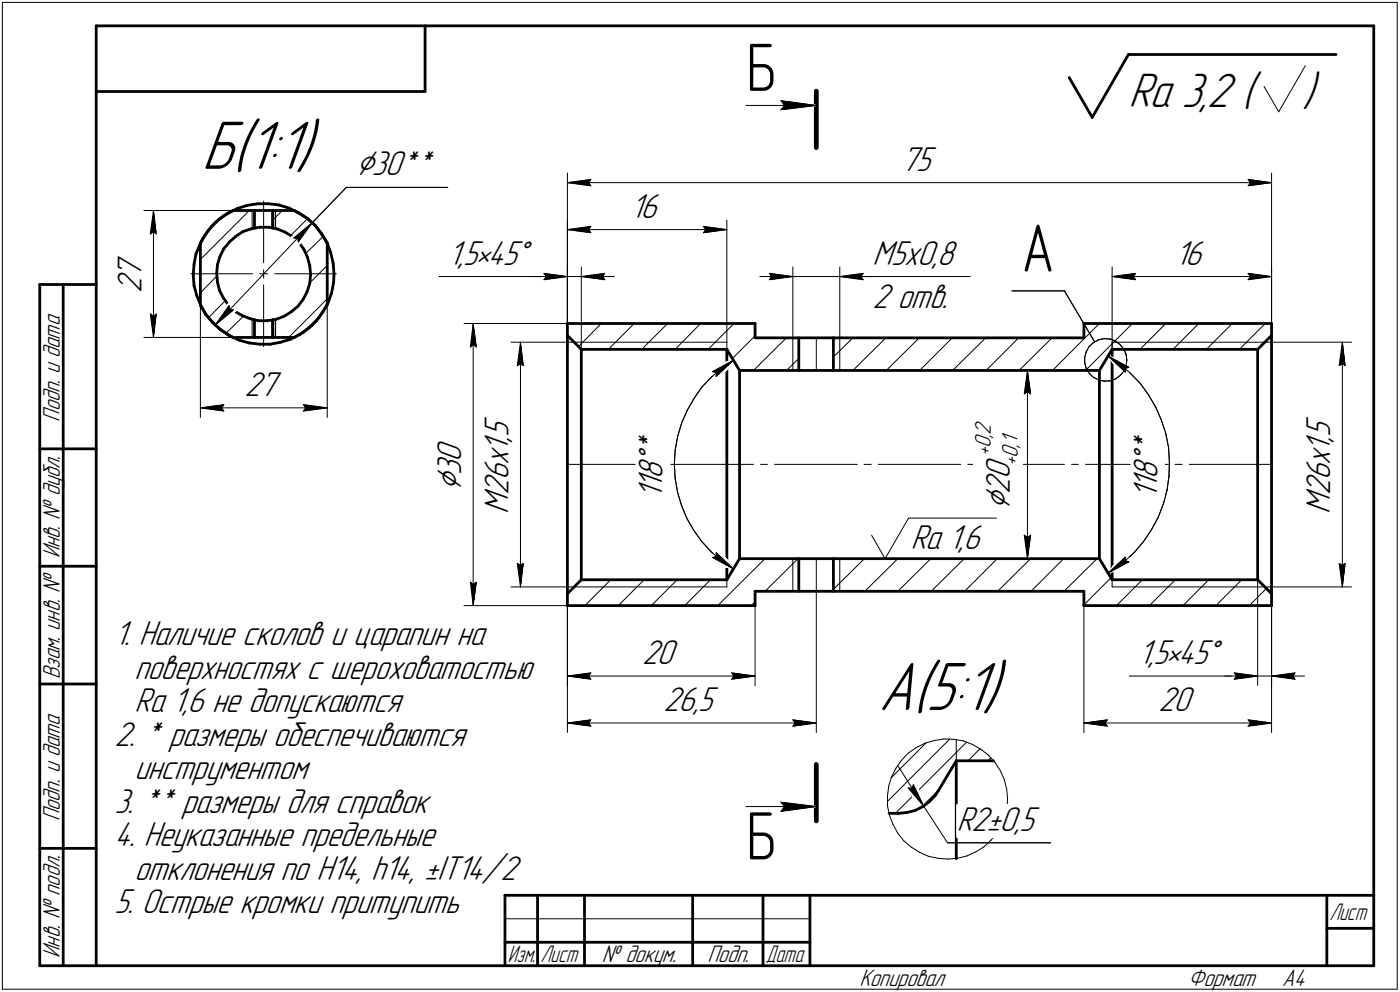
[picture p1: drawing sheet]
<svg xmlns="http://www.w3.org/2000/svg" width="298mm" height="211mm" viewBox="0 0 298 211" stroke-linecap="round" stroke-linejoin="round" font-family="sans-serif">
<defs><g id="words">
<g font-size="15.6">
<text x="42.9" y="35.9">Б(1:1)</text>
<text x="187.1" y="151.1">А(5:1)</text>
</g>
<g font-size="14.6">
<text x="159" y="19.3">Б</text>
<text x="217.5" y="57.8">А</text>
<text x="159" y="182.9">Б</text>
</g>
<g font-size="10.9">
<text x="240.3" y="22.8">Ra 3,2 (</text>
<text x="277.3" y="22.8">)</text>
</g>
<g font-size="8.5">
<text x="75.8" y="37.3">Ç30**</text>
<text x="141" y="98.7" transform="rotate(-90 141 98.7)">Å</text>
<text x="246.5" y="98.7" transform="rotate(-90 246.5 98.7)">Å</text>
<text x="98.2" y="104.5" transform="rotate(-90 98.2 104.5)">Ç</text>
<text x="215" y="108.6" transform="rotate(-90 215 108.6)">Ç</text>
</g>
<g font-size="7.8">
<text x="191.9" y="36.3">75</text>
<text x="134.2" y="46.3">16</text>
<text x="30.1" y="59.2" transform="rotate(-90 30.1 59.2)">7</text>
<text x="95.4" y="56.3">1,5•45Å</text>
<text x="185.8" y="56.3">M5х0,8</text>
<text x="250.2" y="56.3">16</text>
<text x="30.1" y="62.4" transform="rotate(-90 30.1 62.4)">2</text>
<text x="185.8" y="65.4">2 отв.</text>
<text x="52.1" y="84.3">27</text>
<text x="108.3" y="94.1" transform="rotate(-90 108.3 94.1)">,</text>
<text x="108.3" y="93" transform="rotate(-90 108.3 93)">5</text>
<text x="283.3" y="94.1" transform="rotate(-90 283.3 94.1)">,</text>
<text x="283.3" y="93" transform="rotate(-90 283.3 93)">5</text>
<text x="98.2" y="101" transform="rotate(-90 98.2 101)">3</text>
<text x="98.2" y="98.2" transform="rotate(-90 98.2 98.2)">0</text>
<text x="108.3" y="99" transform="rotate(-90 108.3 99)">х</text>
<text x="108.3" y="96.2" transform="rotate(-90 108.3 96.2)">1</text>
<text x="141" y="101.9" transform="rotate(-90 141 101.9)">8</text>
<text x="141" y="96.6" transform="rotate(-90 141 96.6)">*</text>
<text x="215" y="101.9" transform="rotate(-90 215 101.9)">0</text>
<text x="246.5" y="101.9" transform="rotate(-90 246.5 101.9)">8</text>
<text x="246.5" y="96.6" transform="rotate(-90 246.5 96.6)">*</text>
<text x="283.3" y="99" transform="rotate(-90 283.3 99)">х</text>
<text x="283.3" y="96.2" transform="rotate(-90 283.3 96.2)">1</text>
<text x="108.3" y="105.3" transform="rotate(-90 108.3 105.3)">2</text>
<text x="108.3" y="102.1" transform="rotate(-90 108.3 102.1)">6</text>
<text x="141" y="106.1" transform="rotate(-90 141 106.1)">1</text>
<text x="141" y="104" transform="rotate(-90 141 104)">1</text>
<text x="215" y="105.1" transform="rotate(-90 215 105.1)">2</text>
<text x="246.5" y="106.1" transform="rotate(-90 246.5 106.1)">1</text>
<text x="246.5" y="104" transform="rotate(-90 246.5 104)">1</text>
<text x="283.3" y="105.3" transform="rotate(-90 283.3 105.3)">2</text>
<text x="283.3" y="102.1" transform="rotate(-90 283.3 102.1)">6</text>
<text x="108.3" y="109.3" transform="rotate(-90 108.3 109.3)">M</text>
<text x="283.3" y="109.3" transform="rotate(-90 283.3 109.3)">M</text>
<text x="193.9" y="116.8">Ra 1,6</text>
<text x="24.4" y="137.3">1. Наличие сколов и царапин на</text>
<text x="136.7" y="141.3">20</text>
<text x="242.4" y="141.3">1,5•45Å</text>
<text x="28.6" y="144.4">поверхностях с шероховатостью</text>
<text x="28.6" y="151.5">Ra 1,6 не допускаются</text>
<text x="141.3" y="151.3">26,5</text>
<text x="246.7" y="151.3">20</text>
<text x="24.4" y="158.7">2. * размеры обеспечиваются</text>
<text x="28.6" y="165.8">инструментом</text>
<text x="24.4" y="172.9">3. ** размеры для справок</text>
<text x="203.7" y="176.8">R2±0,5</text>
<text x="24.4" y="180.1">4. Неуказанные предельные</text>
<text x="28.6" y="187.2">отклонения по H14, h14, ±IT14/2</text>
<text x="24.4" y="194.4">5. Острые кромки притупить</text>
</g>
<g font-size="5.4">
<text x="12.8" y="89.7" transform="rotate(-90 12.8 89.7)">Подп. и дата</text>
<text x="12.8" y="118.8" transform="rotate(-90 12.8 118.8)">Инв. № дубл.</text>
<text x="12.8" y="144.6" transform="rotate(-90 12.8 144.6)">Взам. инв. №</text>
<text x="12.8" y="174.7" transform="rotate(-90 12.8 174.7)">Подп. и дата</text>
<text x="12.8" y="203.8" transform="rotate(-90 12.8 203.8)">Инв. № подл.</text>
<text x="128.2" y="204.8">№ докум.</text>
<text x="150.6" y="204.8">Подп.</text>
<text x="183" y="209.8">Копировал</text>
<text x="253" y="209.8">Формат</text>
<text x="273" y="209.8">A4</text>
</g>
<g font-size="5.3">
<text x="283.1" y="195.8">Лист</text>
<text x="108.1" y="204.8">Изм.</text>
<text x="115.1" y="204.8">Лист</text>
<text x="163.1" y="204.8">Дата</text>
</g>
<g font-size="5.1">
<text x="211" y="95.3" transform="rotate(-90 211 95.3)">0</text>
<text x="211" y="93.2" transform="rotate(-90 211 93.2)">,</text>
<text x="211" y="92.5" transform="rotate(-90 211 92.5)">2</text>
<text x="216.7" y="95.3" transform="rotate(-90 216.7 95.3)">,</text>
<text x="216.7" y="94.6" transform="rotate(-90 216.7 94.6)">1</text>
<text x="211" y="97" transform="rotate(-90 211 97)">+</text>
<text x="216.7" y="99.1" transform="rotate(-90 216.7 99.1)">+</text>
<text x="216.7" y="97.4" transform="rotate(-90 216.7 97.4)">0</text>
</g>
</g></defs>
<g fill="none" stroke="#000" stroke-width=".59">
<path d="M20.5 5.5v200zM20.5 5.5h272zM20.5 19.5h70zM90.5 5.5v14zM227.7 16.5l4.9 8.5zM240.3 11.6l-7.7 13.4zM240.3 11.6h44.2zM292.5 5.5v200zM41.1 58.5l.2 2.3zM41.3 56.2l-.2 2.3zM41.7 54l-.4 2.2zM42.6 52l-.9 2z"/>
<path d="M42.7 51.7v13.2zM43.1 50.9l-.4 .8zM43.7 50l-1.1 2zM44.4 49l-1.3 1.9zM45 48.2l1.7-1.5zM45 48.2l-1.3 1.8zM45.9 47.3l1.8-1.4zM45.9 47.3l-1.5 1.7zM46.1 58.2l.2 1.8zM46.3 56.3l-.2 1.9zM46.7 46.7l1.8-1.3zM46.8 54.6l-.5 1.7z"/>
<path d="M47.7 45.9l1.9-1.1zM47.7 52.9l-.9 1.7zM48.5 45.4l2-1zM48.9 51.5l1.3-1.2zM48.9 51.5l-1.2 1.4zM49.6 44.8h13.1zM50.2 50.3l1.5-1zM50.5 44.4l2.2-.7zM51.7 49.3l1.8-.6zM52.7 43.7l2.2-.4zM53.5 48.7l1.8-.4zM54.2 44.8v3.7z"/>
<path d="M54.9 43.3h2.2zM55.3 48.3h1.8zM57.1 48.3l1.8 .4zM57.1 43.3l2.3 .3zM58.1 44.8v3.7zM58.9 48.7l1.7 .7zM59.4 43.6l2.2 .7zM60.6 49.4l1.6 .9zM61.6 44.3l2 1zM62.2 50.3l1.4 1.3zM62.7 44.8l.9 .5zM63.6 45.3l1.8 1.2z"/>
<path d="M63.6 51.6l1.1 1.4zM64.7 53l.7 1.7zM65.4 46.5l1.7 1.5zM65.4 54.7l.6 1.8zM66 56.5l.1 1.8zM66.1 58.5l-.1 1.9zM66.1 58.3v.2zM67.1 48l1.4 1.8zM68.5 49.8l1.2 1.9zM69.7 51.7v13.2zM69.7 51.7l.7 2.1zM70.4 53.8l.6 2.2z"/>
<path d="M71 56l.1 2.3zM71.1 58.3l-.1 1.8zM8.5 60.5v145zM8.5 60.5h12zM13.5 60.5v145zM41.3 60.8l.6 2.1zM41.9 62.9l.9 2.1zM42.7 64.9l1.1 1.9zM42.8 65l1.1 2zM43.8 66.8l1.4 1.7zM43.9 67l1.4 1.7zM45.2 68.5l1.6 1.5z"/>
<path d="M45.3 68.7l1.7 1.5zM46.3 60l.4 1.8zM46.7 61.8l.9 1.6zM46.8 70l1.9 1.3zM47 70.2l1.9 1.3zM47.6 63.4l1.1 1.5zM48.7 71.3l.9 .5zM48.7 64.9l1.3 1.3zM48.9 71.5l2.1 .9zM49.6 71.8h13.1zM50 66.2l1.6 .9zM51 72.4l2.1 .6z"/>
<path d="M51.6 67.1l1.7 .7zM53.1 73l2.3 .2zM53.3 67.8l1.7 .4zM54.2 68.1v3.7zM55 68.2h1.9zM55.4 73.2h2.2zM56.9 68.2l1.8-.2zM57.6 73.2l2.2-.4zM58.1 68.1v3.7zM58.7 68l1.8-.7zM59.8 72.8l2.2-.7zM60.5 67.3l1.5-.9z"/>
<path d="M62 66.4l1.4-1.2zM62 72.1l1.9-1zM62.7 71.8l1.9-1.1zM63.9 71.1l1.9-1.3zM64.5 63.8l-1.1 1.4zM64.6 70.7l1.8-1.4zM65.4 62.1l-.9 1.7zM65.8 69.8l1.6-1.6zM66 60.4l-.6 1.7zM67.9 67.6l-1.5 1.7zM68.7 66.4l-1.3 1.8zM69.2 65.7l-1.3 1.9z"/>
<path d="M69.7 64.9l-.5 .8zM69.8 64.4l-1.1 2zM70.6 62.3l-.8 2.1zM71 60.1l-.4 2.2zM120.8 68.8v2.6zM120.8 68.8h40zM120.8 71.4l3 2.9zM120.8 71.4v27.4zM123.8 74.3h31zM123.8 74.3v24.5zM154.8 74.3l2.7 4.5zM154.8 74.3v24.5z"/>
<path d="M157.5 78.8h76.6zM157.5 78.8v20zM160.8 68.8v3.1zM160.8 71.9h70zM170.1 71.9v6.9zM177.5 71.9v6.9zM230.8 68.8h40zM230.8 68.8v3.1zM234.1 78.8v20zM236.8 74.3h31zM236.8 74.3l-2.7 4.5zM236.8 74.3v24.5z"/>
<path d="M267.8 74.3l3-2.9zM267.8 74.3v24.5zM270.8 68.8v2.6zM270.8 71.4v27.4zM8.5 95.5h12zM120.8 98.8v27.5zM123.8 98.8v24.6zM154.8 98.8v24.6zM157.5 98.8v20.1zM234.1 98.8v20.1zM236.8 98.8v24.6zM267.8 98.8v24.6z"/>
<path d="M270.8 98.8v27.5zM157.5 118.9l-2.7 4.5zM157.5 118.9h76.6zM170.1 118.9v6.9zM177.5 118.9v6.9zM234.1 118.9l2.7 4.5zM8.5 120.5h12zM120.8 126.3v2.6zM120.8 128.9h40zM123.8 123.4h31zM123.8 123.4l-3 2.9zM160.8 125.8v3.1z"/>
<path d="M160.8 125.8h70zM230.8 128.9h40zM230.8 125.8v3.1zM236.8 123.4h31zM267.8 123.4l3 2.9zM270.8 126.3v2.6zM8.5 145.5h12zM189.3 173.1h2zM191.3 173.1l1.7-.2zM193 172.9l1.8-.4zM194.8 172.5l1.7-.9zM196.5 171.6l1.5-1.1z"/>
<path d="M199.2 169.2l-1.2 1.3zM199.8 168.2l-.6 1zM203.6 161.9h8zM203.6 161.9v20.8zM203.6 161.9l-3.8 6.3zM8.5 180.5h12zM107.5 190.5h185zM107.5 190.5v15zM114.5 190.5v15zM124.5 190.5v15zM147.5 190.5v15zM162.5 190.5v15z"/>
<path d="M172.5 190.5v15zM282.5 190.5v15zM282.5 197.5h10zM8.5 205.5h12zM20.5 205.5h272zM107.5 200.5h7zM114.5 200.5h10zM124.5 200.5h23zM147.5 200.5h15zM162.5 200.5h10z"/>
</g>
<g fill="none" stroke="#000" stroke-width=".21">
<path d="M.5 .5v210zM.5 .5h297zM269.2 18.4l3.1 5.4zM278 14l-5.7 9.8zM297.5 .5v210zM73.7 39.9l-7.2 7.5zM73.7 39.9h21.6zM120.8 36.8v32zM120.8 38.9l5-.7zM120.8 38.9l5 .6zM120.8 38.9h150zM125.3 38.9l.5 .6z"/>
<path d="M125.8 38.2l-.5 .7zM158.8 22.4h15zM166.3 23.4l7.5-1zM166.3 21.4l.7 1zM166.3 21.4l7.5 1zM167 22.4l-.7 1zM265.8 39.5l5-.6zM265.8 38.2l.5 .7zM265.8 38.2l5 .7zM266.3 38.9l-.5 .6zM270.8 36.8v32zM30.6 44.8h19z"/>
<path d="M32 49.8l.7-.5zM32.7 44.8l.6 5zM32.7 49.3l.6 .5zM32.7 44.8l-.7 5zM32.7 44.8v27zM40.6 58.3h13.2zM46.1 58.8l-3.4 3.5zM53.1 44.8l-10.4 10.4zM53.7 44.8v3.8zM55.3 58.3h1.7zM56.1 42.8v13.1zM56.1 57.4v1.8z"/>
<path d="M58.1 46.8l2-2zM58.5 58.3h13.1zM58.7 44.8v3.8zM62.6 50.6l.8 .1zM62.6 50.6l3.9-3.2zM63.4 50.7l.1 .8zM65.1 53.9l3.7-3.6zM65.4 46.6l-3.5 3.5zM66.5 47.4l-3 4.1zM66.5 47.4l-20.7 21.8zM93.5 58.8h22.3zM113.8 58.8h7z"/>
<path d="M115.8 58.8h5zM115.8 58.2l5 .6zM115.8 58.2l.5 .6zM115.8 59.5l5-.7zM116.3 58.8l-.5 .7zM120.8 46.8v24.6zM120.8 56.8v14.6zM120.8 48.9l5-.7zM120.8 48.9l5 .6zM120.8 48.9h34zM120.8 58.8h3zM123.8 56.8v17.5z"/>
<path d="M123.8 58.8l5 .7zM123.8 58.8l5-.6zM123.8 58.8h7zM125.3 48.9l.5 .6zM125.8 48.2l-.5 .7zM128.3 58.8l.5 .7zM128.8 58.2l-.5 .6zM149.8 49.5l5-.6zM149.8 48.2l.5 .7zM149.8 48.2l5 .7zM150.3 48.9l-.5 .6zM154.8 46.8v26z"/>
<path d="M161.8 58.8h7zM163.8 58.2l5 .6zM163.8 58.2l.5 .6zM163.8 59.5l5-.7zM164.3 58.8l-.5 .7zM168.8 56.8v15.1zM168.8 58.8h10zM178.8 58.8h5zM178.8 56.8v15.1zM178.8 58.8l5 .7zM178.8 58.8l5-.6zM178.8 58.8h7z"/>
<path d="M183.3 58.8l.5 .7zM183.8 58.8h22.8zM183.8 58.2l-.5 .6zM236.8 56.8v17.5zM236.8 58.8l5-.6zM236.8 58.8l5 .7zM236.8 58.8h34zM241.3 58.8l.5 .7zM241.8 58.2l-.5 .6zM265.8 59.5l5-.7zM265.8 58.2l.5 .6zM265.8 58.2l5 .6z"/>
<path d="M266.3 58.8l-.5 .7zM270.8 56.8v14.6zM30.6 71.8h19zM32 66.8l.7 5zM32 66.8l.7 .5zM32.7 67.3l.6-.5zM33.3 66.8l-.6 5zM42.7 64.9v23.9zM45.8 69.2l3.9-3.2zM47.9 64l-3.5 3.6zM48.1 71l3.7-3.7zM48.8 65l-3 4.2z"/>
<path d="M48.8 65l.1 .9zM48.9 65.9l.8 .1zM53.7 68v3.8zM56.1 60.6v13.1zM58.7 68v3.8zM61.5 71.8l8.2-8.2zM66 60.2l3.7-3.7zM69.7 64.9v23.9zM98.8 68.8h22zM100.2 73.8l.6-.5zM100.8 68.8l.6 5zM100.8 73.3l.6 .5z"/>
<path d="M100.8 68.8l-.6 5zM100.8 68.8v60.1zM108.8 72.8h13.5zM110.2 77.8l.6-.4zM110.8 72.8l.6 5zM110.8 77.4l.6 .4zM110.8 72.8l-.6 5zM110.8 72.8v52.1zM120.9 68.8l-.1 .2zM122.3 72.8h32.5zM128 68.8l-4.8 4.9zM129.5 74.3l5.5-5.5z"/>
<path d="M142.2 68.8l-5.5 5.5zM149.2 68.8l-5.4 5.5zM150.8 74.3l5.5-5.5zM151.7 79.1l.8 .1zM151.7 79.1l4.5-2.5zM152.5 79.2v.9zM153.8 78.3l2.4-1.7zM154.8 72.8v1.5zM155.1 74.9l2.4 3.9zM156 76.3l4.8-4.8zM160.4 78.8l7.1-6.9zM167.5 78.8l2.6-2.5z"/>
<path d="M168.8 71.9v6.9zM173.8 71.9v6.9zM177.5 75.9l4.1-4zM178.8 71.9v6.9zM181.6 78.8l7-6.9zM188.7 78.8l7-6.9zM195.8 78.8l7-6.9zM202.9 78.8l7-6.9zM210 78.8l6.9-6.9zM215.5 61.9h11.2zM216.7 78.8h17.4zM217 78.8l7-6.9z"/>
<path d="M218.8 78.8l.7 5zM218.8 78.8l-.7 5zM218.8 78.8v40.1zM224.1 78.8l10-10zM226.7 61.9l6.4 10.8zM231 76v1.2zM231 77.2l.3 1.2zM231.1 78.8l10-10zM231.3 74.8l-.3 1.2zM231.3 78.4l.7 1.1zM231.9 73.7l.9-.8zM231.9 73.7l-.6 1.1z"/>
<path d="M232 79.5l.9 .8zM232.8 72.9l1.1-.6zM233.9 72.3l1.2-.2zM235.1 72.1h1.3zM236 75.8l2.4 1.7zM236 75.8l4.4 2.3zM236 75.8l3.6 3.4zM236.4 72.1l1.1 .5zM236.8 72.8h32.5zM236.8 72.8v1.5zM236.8 74.3l-1.9 3.2zM237.5 72.6l1 .7z"/>
<path d="M238.4 77.5l2.3 1.9zM238.5 73.3l.8 1zM239.3 74.3l.5 1.1zM239.4 78.9l-.8 .9zM239.6 78.4l.8-.3zM239.6 78.4v.8zM239.8 75.4l.1 1.2zM239.8 77.7l-.4 1.2zM239.9 76.6l-.1 1.1zM240.7 79.4l2.1 2.2zM242.7 74.3l5.5-5.5zM249.8 74.3l5.5-5.5z"/>
<path d="M256.9 74.3l5.5-5.5zM263.9 74.3l5.5-5.5zM269.3 72.8h18.5zM285.2 77.8l.6-.4zM285.8 72.8l.6 5zM285.8 77.4l.6 .4zM285.8 72.8l-.6 5zM285.8 72.8v52.1zM42.7 86.8l5-.7zM42.7 86.8l5 .7zM42.7 86.8h27zM47.2 86.8l.5 .7z"/>
<path d="M47.7 86.1l-.5 .7zM64.6 87.5l5.1-.7zM64.6 86.1l.5 .7zM64.6 86.1l5.1 .7zM65.1 86.8l-.5 .7zM120.8 98.8h17.5zM139.9 98.8h1.5zM142.8 98.8h17.6zM143.6 98.8l.2 3zM143.8 95.8l-.2 3zM144.3 93l-.5 2.8zM145.1 90.1l-.8 2.9z"/>
<path d="M146.3 87.4l-1.2 2.7zM147.7 84.8l-1.4 2.6zM149.4 82.4l-1.7 2.4zM151.5 80.3l2.3-2zM151.5 80.3l-2.1 2.1zM152.5 80.1l3.7-3.5zM162 98.8h1.4zM164.9 98.8h17.6zM184 98.8h1.5zM187 98.8h17.6zM206.1 98.8h1.5zM209 98.8h17.7z"/>
<path d="M218.1 83.8l.7-.5zM218.8 83.3l.7 .5zM228.2 98.8h1.4zM231.1 98.8h17.7zM232.9 80.3l1.1 .6zM234 80.9l1.2 .2zM235.2 81.1l1.2-.1zM236.4 81l1.2-.4zM237.6 80.6l1-.8zM242.8 81.6l1.8 2.5zM244.6 84.1l1.5 2.6zM246.1 86.7l1.2 2.7z"/>
<path d="M247.3 89.4l.9 2.9zM248.2 92.3l.6 2.9zM248.8 95.2l.2 3.1zM249 98.3l-.1 3zM250.2 98.8h1.5zM253.2 98.8h17.6zM110.2 119.9l.6 5zM110.2 119.9l.6 .4zM111.4 119.9l-.6 5zM143.8 101.8l.5 2.9zM144.3 104.7l.8 2.8zM145.1 107.5l1.1 2.7z"/>
<path d="M146.2 110.2l1.5 2.7zM147.7 112.9l1.7 2.3zM149.4 115.2l2.1 2.2zM151.5 117.4l2.2 2zM151.7 118.6l4.5 2.5zM151.7 118.6l.8-.2zM152.5 117.6v.8zM152.5 117.6l3.7 3.5zM153.7 119.4l2.4 1.7zM157.5 118.9l-2.4 3.9zM168.8 118.9v6.9zM173.8 118.9v6.9z"/>
<path d="M178.8 118.9v6.9zM185.6 113.9l2.9 5zM193.5 110.2l-5 8.7zM193.5 110.2h18.7zM216.7 118.9h17.4zM218.1 113.9l.7 5zM218.1 113.9l.7 .5zM218.8 114.4l.7-.5zM219.5 113.9l-.7 5zM226.5 118.9l-7 6.9zM239.4 119.5l2.2-2zM239.6 118.5v.8z"/>
<path d="M239.6 119.3l.8 .2zM243.5 115.2l-1.9 2.3zM245.2 112.7l-1.7 2.5zM246.6 110.1l-1.4 2.6zM247.7 107.2l-1.1 2.9zM248.5 104.3l-.8 2.9zM248.9 101.3l-.4 3zM285.2 119.9l.6 5zM285.2 119.9l.6 .4zM286.4 119.9l-.6 5zM98.8 128.9h22zM100.2 123.9l.6 5z"/>
<path d="M100.2 123.9l.6 .5zM100.8 124.4l.6-.5zM101.4 123.9l-.6 5zM108.8 124.9h13.5zM110.8 120.3l.6-.4zM120.8 128.9v17zM120.8 128.9v27zM122.3 124.9h32.5zM124.5 128.9l5.5-5.5zM131.7 128.9l5.5-5.5zM138.7 128.9l5.5-5.5zM145.8 128.9l5.5-5.5z"/>
<path d="M152.8 128.9l10.1-10zM154.8 123.4v1.5zM156.1 121.1h.1M159.9 128.9l.9-.9zM160.8 128.9v17zM162.9 125.8l7-6.9zM170 125.8l.1-.1zM173.8 125.8v30.1zM177.5 125.4l6.6-6.5zM184.1 125.8l7.1-6.9zM191.2 125.8l7-6.9zM198.3 125.8l7-6.9z"/>
<path d="M205.4 125.8l6.9-6.9zM212.4 125.8l7.1-6.9zM226.6 125.8l7-6.9zM230.8 128.7l5.8-5.8zM230.8 128.9v27zM234.9 120.2l1.9 3.2zM236 121.9l.9-.6zM236 121.9l3.6-3.4zM236 121.9l4.4-2.4zM236.8 124.9h32.5zM236.8 123.4v1.5zM236.9 121.3l2.5-1.8z"/>
<path d="M237.7 128.9l5.5-5.5zM244.8 128.9l5.5-5.5zM257.4 123.4l-5.5 5.5zM258.9 128.9l5.5-5.5zM267.8 123.4v22.5zM269.3 124.9h18.5zM269.7 125.2l-3.7 3.7zM270.8 126.3v19.6zM270.8 128.9v27zM285.8 120.3l.6-.4zM120.8 143.8l5-.6zM120.8 143.8l5 .7z"/>
<path d="M120.8 143.8h40zM120.8 153.8l5-.6zM120.8 153.8l5 .7zM120.8 153.8h53zM125.3 143.8l.5 .7zM125.3 153.8l.5 .7zM125.8 143.2l-.5 .6zM125.8 153.2l-.5 .6zM155.8 144.5l5-.7zM155.8 143.2l.5 .6zM155.8 143.2l5 .6zM156.3 143.8l-.5 .7z"/>
<path d="M168.8 154.5l5-.7zM168.8 153.2l.5 .6zM168.8 153.2l5 .6zM169.3 153.8l-.5 .7zM195.1 159.1l1.8-.9zM196.9 158.2l2.1-.6zM199 157.6l2-.4zM201 157.2l2.1 .1zM203.1 157.3l2 .3zM203.6 157.4v4.5zM205.1 157.6l2 .8zM205.8 157.9l-15.1 15.2z"/>
<path d="M207.1 158.4l1.8 1zM208.7 159.3l-2.5 2.6zM208.9 159.4l1.6 1.3zM230.8 153.8l5-.6zM230.8 153.8l5 .7zM230.8 153.8h40zM235.3 153.8l.5 .7zM235.8 153.2l-.5 .6zM240.5 143.8h22.3zM260.8 143.8h7zM262.8 143.8h5zM262.8 143.2l5 .6z"/>
<path d="M262.8 143.2l.5 .6zM262.8 144.5l5-.7zM263.3 143.8l-.5 .7zM265.8 154.5l5-.7zM265.8 153.2l.5 .6zM265.8 153.2l5 .6zM266.3 153.8l-.5 .7zM267.8 143.8h3zM270.8 143.8l5 .7zM270.8 143.8l5-.6zM270.8 143.8h7zM275.3 143.8l.5 .7z"/>
<path d="M275.8 143.2l-.5 .6zM158.8 171.6h15zM166.3 172.6l7.5-1zM166.3 170.7l.7 .9zM166.3 170.7l7.5 .9zM167 171.6l-.7 1zM189 169.4v2zM189 171.4l.4 2.1zM189 170.5l13.3-13.3zM189.2 167.3l-.2 2.1zM189.4 173.5l.8 1.9zM189.7 165.5l7.5-7.4z"/>
<path d="M189.8 165.4l-.6 1.9zM190.2 175.4l1 1.9zM190.8 163.5l-1 1.9zM191.2 177.3l1.2 1.6zM191.3 163.1l5.4 8.4zM191.9 161.8l-1.1 1.7zM192.4 178.9l1.7 1.4zM193.4 160.3l1.7-1.2zM193.4 160.3l-1.5 1.5zM193.4 167.6l3.3 3.9zM193.4 167.6l.8 .1zM194.5 167l-.3 .7z"/>
<path d="M194.5 167l2.2 4.5zM196.2 171.8l3.7-3.7zM196.7 171.5l5.1 7.8zM201.8 179.3h21.9zM210.5 160.7l1.4 1.6zM211 161.2l-.6 .7zM211.9 162.3l1.1 1.7zM212.3 177.1l-1.2 1.6zM213 164l.9 1.9zM213.4 175.3l-1.1 1.8zM213.9 165.9l.5 2.1zM214 173.3l-.6 2z"/>
<path d="M214.4 168l.1 2zM214.5 171.3l-.5 2zM214.5 170v1.3zM107.5 195.5h65zM194.1 180.3l1.7 1.1zM195.8 181.4l1.9 .8zM197.7 182.2l2 .4zM199.7 182.6l2.1 .2zM201.8 182.8l2.1-.2zM203.9 182.6l2-.5zM205.9 182.1l1.9-.8zM207.8 181.3l1.7-1.1z"/>
<path d="M209.5 180.2l1.6-1.5zM.5 210.5h297z"/>
</g>
<path d="M173.8 19.4v12zM173.8 162.6v12.1z" fill="none" stroke="#000" stroke-width="1"/>
<g fill="#fff" stroke="#fff" stroke-width=".21">
<path d="M185.8 50.7h18.8zM185.8 50.8h18.8zM185.8 50.9h18.8zM185.8 51h18.8zM185.8 51.1h18.8zM185.8 51.1h18.8zM185.8 51.2h18.8zM185.8 51.3h18.8zM185.8 51.4h18.8zM185.8 51.5h18.8zM185.8 51.6h18.8zM185.8 51.6h18.8zM185.8 51.7h18.8zM185.8 51.8h18.8zM185.8 51.9h18.8zM185.8 52h18.8zM185.8 52.1h18.8zM185.8 52.2h18.8zM185.8 52.2h18.8zM185.8 52.3h18.8zM185.8 52.4h18.8zM185.8 52.5h18.8zM185.8 52.6h18.8zM185.8 52.7h18.8zM185.8 52.7h18.8zM185.8 52.8h18.8zM185.8 52.9h18.8zM185.8 53h18.8zM185.8 53.1h18.8zM185.8 53.2h18.8zM185.8 53.3h18.8zM185.8 53.3h18.8zM185.8 53.4h18.8zM185.8 53.5h18.8zM185.8 53.6h18.8zM185.8 53.7h18.8zM185.8 53.8h18.8zM185.8 53.8h18.8zM185.8 53.9h18.8zM185.8 54h18.8zM185.8 54.1h18.8zM185.8 54.2h18.8zM185.8 54.3h18.8zM185.8 54.4h18.8zM185.8 54.4h18.8zM185.8 54.5h18.8zM185.8 54.6h18.8zM185.8 54.7h18.8zM185.8 54.8h18.8zM185.8 54.9h18.8zM185.8 54.9h18.8zM185.8 55h18.8zM185.8 55.1h18.8zM185.8 55.2h18.8zM185.8 55.3h18.8zM185.8 55.4h18.8zM185.8 55.5h18.8zM185.8 55.5h18.8zM185.8 55.6h18.8zM185.8 55.7h18.8zM185.8 55.8h18.8zM185.8 55.9h18.8zM185.8 56h18.8zM185.8 56h18.8zM185.8 56.1h18.8zM185.8 56.2h18.8zM185.8 56.3h18.8zM185.8 56.4h18.8zM185.8 56.5h18.8zM185.8 56.6h18.8zM185.8 56.6h18.8zM185.8 56.7h18.8zM185.8 56.8h18.8zM185.8 56.9h18.8zM185.8 57h18.8zM185.8 57.1h18.8zM185.8 57.1h18.8zM185.8 57.2h18.8zM185.8 57.3h18.8zM185.8 57.4h18.8zM185.8 57.5h18.8zM185.8 57.6h18.8zM185.8 57.7h18.8zM185.8 57.7h18.8z"/>
<path d="M185.8 59.9h15.7zM185.8 59.9h15.7zM185.8 60h15.7zM185.8 60.1h15.7zM185.8 60.2h15.7zM185.8 60.3h15.7zM185.8 60.4h15.7zM185.8 60.5h15.7zM185.8 60.5h15.7zM185.8 60.6h15.7zM185.8 60.7h15.7zM185.8 60.8h15.7zM185.8 60.9h15.7zM185.8 61h15.7zM185.8 61h15.7zM185.8 61.1h15.7zM185.8 61.2h15.7zM185.8 61.3h15.7zM185.8 61.4h15.7zM185.8 61.5h15.7zM185.8 61.6h15.7zM185.8 61.6h15.7zM185.8 61.7h15.7zM185.8 61.8h15.7zM185.8 61.9h15.7zM185.8 62h15.7zM185.8 62.1h15.7zM185.8 62.1h15.7zM185.8 62.2h15.7zM185.8 62.3h15.7zM185.8 62.4h15.7zM185.8 62.5h15.7zM185.8 62.6h15.7zM185.8 62.7h15.7zM185.8 62.7h15.7zM185.8 62.8h15.7zM185.8 62.9h15.7zM185.8 63h15.7zM185.8 63.1h15.7zM185.8 63.2h15.7zM185.8 63.2h15.7zM185.8 63.3h15.7zM185.8 63.4h15.7zM185.8 63.5h15.7zM185.8 63.6h15.7zM185.8 63.7h15.7zM185.8 63.8h15.7zM185.8 63.8h15.7zM185.8 63.9h15.7zM185.8 64h15.7zM185.8 64.1h15.7zM185.8 64.2h15.7zM185.8 64.3h15.7zM185.8 64.3h15.7zM185.8 64.4h15.7zM185.8 64.5h15.7zM185.8 64.6h15.7zM185.8 64.7h15.7zM185.8 64.8h15.7zM185.8 64.9h15.7zM185.8 64.9h15.7zM185.8 65h15.7zM185.8 65.1h15.7zM185.8 65.2h15.7zM185.8 65.3h15.7zM185.8 65.4h15.7zM185.8 65.4h15.7zM185.8 65.5h15.7zM185.8 65.6h15.7zM185.8 65.7h15.7zM185.8 65.8h15.7zM185.8 65.9h15.7zM185.8 66h15.7zM185.8 66h15.7zM185.8 66.1h15.7zM185.8 66.2h15.7zM185.8 66.3h15.7zM185.8 66.4h15.7zM185.8 66.5h15.7zM185.8 66.5h15.7zM185.8 66.6h15.7zM185.8 66.7h15.7zM185.8 66.8h15.7zM185.8 66.9h15.7z"/>
<path d="M163.3 57.7h.8zM163.3 57.8h1.5zM163.3 57.9h2.3zM163.3 58h3.1zM163.3 58.1h3.7zM163.3 58.2h4zM163.3 58.3h4.2zM163.3 58.3h4.3zM163.3 58.4h4.6zM163.3 58.5h4.8zM163.3 58.6h4.9zM163.3 58.7h5.2zM163.3 58.8h5.4zM163.3 58.8h5.5zM163.3 58.9h5.4zM163.3 59h5.2zM163.3 59.1h4.9zM163.3 59.2h4.8zM163.3 59.3h4.6zM163.3 59.4h4.3zM163.3 59.4h4.2zM163.3 59.5h4zM163.3 59.6h3.7zM163.3 59.7h3.2zM163.3 59.8h2.6zM163.3 59.9h1.9zM163.3 59.9h1.3zM163.3 60h.7z"/>
<path d="M183.6 57.7h.7zM182.9 57.8h1.4zM182.1 57.9h2.2zM181.4 58h2.9zM180.6 58.1h3.7zM180.4 58.2h3.9zM180.3 58.3h4zM180 58.3h4.3zM179.8 58.4h4.5zM179.7 58.5h4.6zM179.4 58.6h4.9zM179.2 58.7h5.1zM179.1 58.8h5.2zM178.8 58.8h5.5zM179.1 58.9h5.2zM179.2 59h5.1zM179.4 59.1h4.9zM179.7 59.2h4.6zM179.8 59.3h4.5zM180 59.4h4.3zM180.3 59.4h4zM180.4 59.5h3.9zM180.6 59.6h3.7zM181.3 59.7h3zM181.9 59.8h2.4zM182.5 59.9h1.8zM183.1 59.9h1.2zM183.7 60h.6z"/>
<path d="M277.6 88.4h7.2zM277.6 88.5h7.2zM277.6 88.6h7.2zM277.6 88.6h7.2zM277.6 88.7h7.2zM277.6 88.8h7.2zM277.6 88.9h7.2zM277.6 89h7.2zM277.6 89.1h7.2zM277.6 89.2h7.2zM277.6 89.2h7.2zM277.6 89.3h7.2zM277.6 89.4h7.2zM277.6 89.5h7.2zM277.6 89.6h7.2zM277.6 89.7h7.2zM277.6 89.7h7.2zM277.6 89.8h7.2zM277.6 89.9h7.2zM277.6 90h7.2zM277.6 90.1h7.2zM277.6 90.2h7.2zM277.6 90.3h7.2zM277.6 90.3h7.2zM277.6 90.4h7.2zM277.6 90.5h7.2zM277.6 90.6h7.2zM277.6 90.7h7.2zM277.6 90.8h7.2zM277.6 90.8h7.2zM277.6 90.9h7.2zM277.6 91h7.2zM277.6 91.1h7.2zM277.6 91.2h7.2zM277.6 91.3h7.2zM277.6 91.4h7.2zM277.6 91.4h7.2zM277.6 91.5h7.2zM277.6 91.6h7.2zM277.6 91.7h7.2zM277.6 91.8h7.2zM277.6 91.9h7.2zM277.6 91.9h7.2zM277.6 92h7.2zM277.6 92.1h7.2zM277.6 92.2h7.2zM277.6 92.3h7.2zM277.6 92.4h7.2zM277.6 92.5h7.2zM277.6 92.5h7.2zM277.6 92.6h7.2zM277.6 92.7h7.2zM277.6 92.8h7.2zM277.6 92.9h7.2zM277.6 93h7.2zM277.6 93h7.2zM277.6 93.1h7.2zM277.6 93.2h7.2zM277.6 93.3h7.2zM277.6 93.4h7.2zM277.6 93.5h7.2zM277.6 93.6h7.2zM277.6 93.6h7.2zM277.6 93.7h7.2zM277.6 93.8h7.2zM277.6 93.9h7.2zM277.6 94h7.2zM277.6 94.1h7.2zM277.6 94.1h7.2zM277.6 94.2h7.2zM277.6 94.3h7.2zM277.6 94.4h7.2zM277.6 94.5h7.2zM277.6 94.6h7.2zM277.6 94.7h7.2zM277.6 94.7h7.2zM277.6 94.8h7.2zM277.6 94.9h7.2zM277.6 95h7.2zM277.6 95.1h7.2zM277.6 95.2h7.2zM277.6 95.2h7.2zM277.6 95.3h7.2zM277.6 95.4h7.2zM277.6 95.5h7.2zM277.6 95.6h7.2zM277.6 95.7h7.2zM277.6 95.8h7.2zM277.6 95.8h7.2zM277.6 95.9h7.2zM277.6 96h7.2zM277.6 96.1h7.2zM277.6 96.2h7.2zM277.6 96.3h7.2zM277.6 96.4h7.2zM277.6 96.4h7.2zM277.6 96.5h7.2zM277.6 96.6h7.2zM277.6 96.7h7.2zM277.6 96.8h7.2zM277.6 96.9h7.2zM277.6 96.9h7.2zM277.6 97h7.2zM277.6 97.1h7.2zM277.6 97.2h7.2zM277.6 97.3h7.2zM277.6 97.4h7.2zM277.6 97.5h7.2zM277.6 97.5h7.2zM277.6 97.6h7.2zM277.6 97.7h7.2zM277.6 97.8h7.2zM277.6 97.9h7.2zM277.6 98h7.2zM277.6 98h7.2zM277.6 98.1h7.2zM277.6 98.2h7.2zM277.6 98.3h7.2zM277.6 98.4h7.2zM277.6 98.5h7.2zM277.6 98.6h7.2zM277.6 98.6h7.2zM277.6 98.7h7.2zM277.6 98.8h7.2zM277.6 98.9h7.2zM277.6 99h7.2zM277.6 99.1h7.2zM277.6 99.1h7.2zM277.6 99.2h7.2zM277.6 99.3h7.2zM277.6 99.4h7.2zM277.6 99.5h7.2zM277.6 99.6h7.2zM277.6 99.7h7.2zM277.6 99.7h7.2zM277.6 99.8h7.2zM277.6 99.9h7.2zM277.6 100h7.2zM277.6 100.1h7.2zM277.6 100.2h7.2zM277.6 100.2h7.2zM277.6 100.3h7.2zM277.6 100.4h7.2zM277.6 100.5h7.2zM277.6 100.6h7.2zM277.6 100.7h7.2zM277.6 100.8h7.2zM277.6 100.8h7.2zM277.6 100.9h7.2zM277.6 101h7.2zM277.6 101.1h7.2zM277.6 101.2h7.2zM277.6 101.3h7.2zM277.6 101.3h7.2zM277.6 101.4h7.2zM277.6 101.5h7.2zM277.6 101.6h7.2zM277.6 101.7h7.2zM277.6 101.8h7.2zM277.6 101.9h7.2zM277.6 101.9h7.2zM277.6 102h7.2zM277.6 102.1h7.2zM277.6 102.2h7.2zM277.6 102.3h7.2zM277.6 102.4h7.2zM277.6 102.4h7.2zM277.6 102.5h7.2zM277.6 102.6h7.2zM277.6 102.7h7.2zM277.6 102.8h7.2zM277.6 102.9h7.2zM277.6 103h7.2zM277.6 103h7.2zM277.6 103.1h7.2zM277.6 103.2h7.2zM277.6 103.3h7.2zM277.6 103.4h7.2zM277.6 103.5h7.2zM277.6 103.5h7.2zM277.6 103.6h7.2zM277.6 103.7h7.2zM277.6 103.8h7.2zM277.6 103.9h7.2zM277.6 104h7.2zM277.6 104.1h7.2zM277.6 104.1h7.2zM277.6 104.2h7.2zM277.6 104.3h7.2zM277.6 104.4h7.2zM277.6 104.5h7.2zM277.6 104.6h7.2zM277.6 104.6h7.2zM277.6 104.7h7.2zM277.6 104.8h7.2zM277.6 104.9h7.2zM277.6 105h7.2zM277.6 105.1h7.2zM277.6 105.2h7.2zM277.6 105.2h7.2zM277.6 105.3h7.2zM277.6 105.4h7.2zM277.6 105.5h7.2zM277.6 105.6h7.2zM277.6 105.7h7.2zM277.6 105.7h7.2zM277.6 105.8h7.2zM277.6 105.9h7.2zM277.6 106h7.2zM277.6 106.1h7.2zM277.6 106.2h7.2zM277.6 106.3h7.2zM277.6 106.3h7.2zM277.6 106.4h7.2zM277.6 106.5h7.2zM277.6 106.6h7.2zM277.6 106.7h7.2zM277.6 106.8h7.2zM277.6 106.8h7.2zM277.6 106.9h7.2zM277.6 107h7.2zM277.6 107.1h7.2zM277.6 107.2h7.2zM277.6 107.3h7.2zM277.6 107.4h7.2zM277.6 107.4h7.2zM277.6 107.5h7.2zM277.6 107.6h7.2zM277.6 107.7h7.2zM277.6 107.8h7.2zM277.6 107.9h7.2zM277.6 107.9h7.2zM277.6 108h7.2zM277.6 108.1h7.2zM277.6 108.2h7.2zM277.6 108.3h7.2zM277.6 108.4h7.2zM277.6 108.5h7.2zM277.6 108.5h7.2zM277.6 108.6h7.2zM277.6 108.7h7.2zM277.6 108.8h7.2zM277.6 108.9h7.2zM277.6 109h7.2zM277.6 109.1h7.2zM277.6 109.1h7.2zM277.6 109.2h7.2z"/>
<path d="M285.7 73.1h.3zM285.7 73.2h.3zM285.7 73.2h.3zM285.7 73.3h.4zM285.6 73.4h.5zM285.6 73.5h.6zM285.6 73.6h.6zM285.5 73.7h.7zM285.5 73.7h.8zM285.4 73.8h.9zM285.4 73.9h.9zM285.3 74h1zM285.3 74.1h1zM285.3 74.2h1.1zM285.2 74.3h1.2zM285.2 74.3h1.2zM285.2 74.4h1.3zM285.2 74.5h1.3zM285.1 74.6h1.4zM285.1 74.7h1.5zM285.1 74.8h1.5zM285.1 74.8h1.5zM285.1 74.9h1.5zM285.1 75h1.5zM285.1 75.1h1.5zM285.1 75.2h1.5zM285 75.3h1.7zM285 75.4h1.7zM285 75.4h1.7zM285 75.5h1.7zM285 75.6h1.7zM285 75.7h1.7zM285 75.8h1.7zM284.9 75.9h1.9zM284.9 75.9h1.9zM284.9 76h1.9zM284.9 76.1h1.9zM284.9 76.2h1.9zM284.9 76.3h1.9zM284.9 76.4h1.9zM284.8 76.5h2zM284.8 76.5h2.1zM284.8 76.6h2.1zM284.8 76.7h2.1zM284.8 76.8h2.1zM284.8 76.9h2.1zM284.8 77h2.1zM284.8 77h2.1zM284.7 77.1h2.2zM284.7 77.2h2.2zM284.7 77.3h2.2zM284.7 77.4h2.2zM284.7 77.5h2.2zM284.7 77.6h2.2zM284.7 77.6h2.2zM284.6 77.7h2.4zM284.6 77.8h2.4zM284.6 77.9h2.4zM284.6 78h2.4zM284.6 78.1h2.4zM284.6 78.1h2.4zM284.6 78.2h2.4z"/>
<path d="M284.6 119.4h2.4zM284.6 119.5h2.4zM284.6 119.5h2.4zM284.6 119.6h2.4zM284.6 119.7h2.4zM284.6 119.8h2.4zM284.6 119.9h2.4zM284.6 120h2.4zM284.7 120.1h2.2zM284.7 120.1h2.2zM284.7 120.2h2.2zM284.7 120.3h2.2zM284.7 120.4h2.2zM284.7 120.5h2.2zM284.7 120.6h2.2zM284.8 120.6h2.1zM284.8 120.7h2.1zM284.8 120.8h2.1zM284.8 120.9h2.1zM284.8 121h2.1zM284.8 121.1h2.1zM284.8 121.2h2.1zM284.8 121.2h2zM284.9 121.3h1.9zM284.9 121.4h1.9zM284.9 121.5h1.9zM284.9 121.6h1.9zM284.9 121.7h1.9zM284.9 121.8h1.9zM284.9 121.8h1.9zM285 121.9h1.7zM285 122h1.7zM285 122.1h1.7zM285 122.2h1.7zM285 122.3h1.7zM285 122.3h1.7zM285 122.4h1.7zM285.1 122.5h1.5zM285.1 122.6h1.5zM285.1 122.7h1.5zM285.1 122.8h1.5zM285.1 122.9h1.5zM285.1 122.9h1.5zM285.1 123h1.5zM285.1 123.1h1.4zM285.2 123.2h1.3zM285.2 123.3h1.3zM285.2 123.4h1.2zM285.2 123.4h1.2zM285.3 123.5h1.1zM285.3 123.6h1zM285.3 123.7h1zM285.4 123.8h.9zM285.4 123.9h.9zM285.5 124h.8zM285.5 124h.7zM285.6 124.1h.6zM285.6 124.2h.6zM285.6 124.3h.5zM285.7 124.4h.4zM285.7 124.5h.3zM285.7 124.5h.3zM285.7 124.6h.3z"/>
<path d="M242.4 135.6h18.4zM242.4 135.6h18.4zM242.4 135.7h18.4zM242.4 135.8h18.4zM242.4 135.9h18.4zM242.4 136h18.4zM242.4 136.1h18.4zM242.4 136.1h18.4zM242.4 136.2h18.4zM242.4 136.3h18.4zM242.4 136.4h18.4zM242.4 136.5h18.4zM242.4 136.6h18.4zM242.4 136.7h18.4zM242.4 136.7h18.4zM242.4 136.8h18.4zM242.4 136.9h18.4zM242.4 137h18.4zM242.4 137.1h18.4zM242.4 137.2h18.4zM242.4 137.2h18.4zM242.4 137.3h18.4zM242.4 137.4h18.4zM242.4 137.5h18.4zM242.4 137.6h18.4zM242.4 137.7h18.4zM242.4 137.8h18.4zM242.4 137.8h18.4zM242.4 137.9h18.4zM242.4 138h18.4zM242.4 138.1h18.4zM242.4 138.2h18.4zM242.4 138.3h18.4zM242.4 138.3h18.4zM242.4 138.4h18.4zM242.4 138.5h18.4zM242.4 138.6h18.4zM242.4 138.7h18.4zM242.4 138.8h18.4zM242.4 138.9h18.4zM242.4 138.9h18.4zM242.4 139h18.4zM242.4 139.1h18.4zM242.4 139.2h18.4zM242.4 139.3h18.4zM242.4 139.4h18.4zM242.4 139.4h18.4zM242.4 139.5h18.4zM242.4 139.6h18.4zM242.4 139.7h18.4zM242.4 139.8h18.4zM242.4 139.9h18.4zM242.4 140h18.4zM242.4 140h18.4zM242.4 140.1h18.4zM242.4 140.2h18.4zM242.4 140.3h18.4zM242.4 140.4h18.4zM242.4 140.5h18.4zM242.4 140.5h18.4zM242.4 140.6h18.4zM242.4 140.7h18.4zM242.4 140.8h18.4zM242.4 140.9h18.4zM242.4 141h18.4zM242.4 141.1h18.4zM242.4 141.1h18.4zM242.4 141.2h18.4zM242.4 141.3h18.4zM242.4 141.4h18.4zM242.4 141.5h18.4zM242.4 141.6h18.4zM242.4 141.6h18.4zM242.4 141.7h18.4zM242.4 141.8h18.4zM242.4 141.9h18.4zM242.4 142h18.4zM242.4 142.1h18.4zM242.4 142.2h18.4zM242.4 142.2h18.4zM242.4 142.3h18.4zM242.4 142.4h18.4zM242.4 142.5h18.4zM242.4 142.6h18.4zM242.4 142.7h18.4zM242.4 142.7h18.4z"/>
<path d="M262.3 142.7h.7zM262.3 142.7h1.3zM262.3 142.8h1.9zM262.3 142.9h2.5zM262.3 143h3.1zM262.3 143.1h3.7zM262.3 143.2h4zM262.3 143.3h4.1zM262.3 143.3h4.3zM262.3 143.4h4.6zM262.3 143.5h4.7zM262.3 143.6h4.9zM262.3 143.7h5.2zM262.3 143.8h5.3zM262.3 143.8h5.5zM262.3 143.9h5.3zM262.3 144h5.2zM262.3 144.1h4.9zM262.3 144.2h4.7zM262.3 144.3h4.6zM262.3 144.4h4.3zM262.3 144.4h4.1zM262.3 144.5h4zM262.3 144.6h3.7zM262.3 144.7h3zM262.3 144.8h2.3zM262.3 144.9h1.5zM262.3 144.9h.8z"/>
<path d="M275.7 142.7h.6zM275.1 142.7h1.2zM274.4 142.8h1.9zM273.8 142.9h2.5zM273.2 143h3.1zM272.5 143.1h3.8zM272.4 143.2h3.9zM272.2 143.3h4.1zM271.9 143.3h4.4zM271.8 143.4h4.5zM271.6 143.5h4.7zM271.4 143.6h4.9zM271.2 143.7h5.1zM271 143.8h5.3zM270.8 143.8h5.5zM271 143.9h5.3zM271.2 144h5.1zM271.4 144.1h4.9zM271.6 144.2h4.7zM271.8 144.3h4.5zM271.9 144.4h4.4zM272.2 144.4h4.1zM272.4 144.5h3.9zM272.5 144.6h3.8zM273.3 144.7h3zM274.1 144.8h2.2zM274.8 144.9h1.5zM275.6 144.9h.7z"/>
<path d="M250.3 50.7h7.1zM250.3 50.8h7.1zM250.3 50.9h7.1zM250.3 51h7.1zM250.3 51.1h7.1zM250.3 51.1h7.1zM250.3 51.2h7.1zM250.3 51.3h7.1zM250.3 51.4h7.1zM250.3 51.5h7.1zM250.3 51.6h7.1zM250.3 51.6h7.1zM250.3 51.7h7.1zM250.3 51.8h7.1zM250.3 51.9h7.1zM250.3 52h7.1zM250.3 52.1h7.1zM250.3 52.2h7.1zM250.3 52.2h7.1zM250.3 52.3h7.1zM250.3 52.4h7.1zM250.3 52.5h7.1zM250.3 52.6h7.1zM250.3 52.7h7.1zM250.3 52.7h7.1zM250.3 52.8h7.1zM250.3 52.9h7.1zM250.3 53h7.1zM250.3 53.1h7.1zM250.3 53.2h7.1zM250.3 53.3h7.1zM250.3 53.3h7.1zM250.3 53.4h7.1zM250.3 53.5h7.1zM250.3 53.6h7.1zM250.3 53.7h7.1zM250.3 53.8h7.1zM250.3 53.8h7.1zM250.3 53.9h7.1zM250.3 54h7.1zM250.3 54.1h7.1zM250.3 54.2h7.1zM250.3 54.3h7.1zM250.3 54.4h7.1zM250.3 54.4h7.1zM250.3 54.5h7.1zM250.3 54.6h7.1zM250.3 54.7h7.1zM250.3 54.8h7.1zM250.3 54.9h7.1zM250.3 54.9h7.1zM250.3 55h7.1zM250.3 55.1h7.1zM250.3 55.2h7.1zM250.3 55.3h7.1zM250.3 55.4h7.1zM250.3 55.5h7.1zM250.3 55.5h7.1zM250.3 55.6h7.1zM250.3 55.7h7.1zM250.3 55.8h7.1zM250.3 55.9h7.1zM250.3 56h7.1zM250.3 56h7.1zM250.3 56.1h7.1zM250.3 56.2h7.1zM250.3 56.3h7.1zM250.3 56.4h7.1zM250.3 56.5h7.1zM250.3 56.6h7.1zM250.3 56.6h7.1zM250.3 56.7h7.1zM250.3 56.8h7.1zM250.3 56.9h7.1zM250.3 57h7.1zM250.3 57.1h7.1zM250.3 57.1h7.1zM250.3 57.2h7.1zM250.3 57.3h7.1zM250.3 57.4h7.1zM250.3 57.5h7.1zM250.3 57.6h7.1zM250.3 57.7h7.1zM250.3 57.7h7.1z"/>
<path d="M241.6 57.7h.7zM240.9 57.8h1.4zM240.1 57.9h2.2zM239.4 58h2.9zM238.6 58.1h3.7zM238.4 58.2h3.9zM238.3 58.3h4zM238 58.3h4.3zM237.8 58.4h4.5zM237.7 58.5h4.6zM237.4 58.6h4.9zM237.2 58.7h5.1zM237.1 58.8h5.2zM236.8 58.8h5.5zM237.1 58.9h5.2zM237.2 59h5.1zM237.4 59.1h4.9zM237.7 59.2h4.6zM237.8 59.3h4.5zM238 59.4h4.3zM238.3 59.4h4zM238.4 59.5h3.9zM238.6 59.6h3.7zM239.3 59.7h3zM239.9 59.8h2.4zM240.5 59.9h1.8zM241.1 59.9h1.2zM241.7 60h.6z"/>
<path d="M265.3 57.7h.7zM265.3 57.8h1.5zM265.3 57.9h2.2zM265.3 58h3zM265.3 58.1h3.7zM265.3 58.2h3.9zM265.3 58.3h4.1zM265.3 58.3h4.3zM265.3 58.4h4.5zM265.3 58.5h4.7zM265.3 58.6h4.9zM265.3 58.7h5.1zM265.3 58.8h5.3zM265.3 58.8h5.5zM265.3 58.9h5.3zM265.3 59h5.1zM265.3 59.1h4.9zM265.3 59.2h4.7zM265.3 59.3h4.5zM265.3 59.4h4.3zM265.3 59.4h4.1zM265.3 59.5h3.9zM265.3 59.6h3.7zM265.3 59.7h3.1zM265.3 59.8h2.5zM265.3 59.9h1.8zM265.3 59.9h1.2zM265.3 60h.6z"/>
<path d="M240.8 91.6h7.2zM240.8 91.7h7.2zM240.8 91.8h7.2zM240.8 91.9h7.2zM240.8 91.9h7.2zM240.8 92h7.2zM240.8 92.1h7.2zM240.8 92.2h7.2zM240.8 92.3h7.2zM240.8 92.4h7.2zM240.8 92.5h7.2zM240.8 92.5h7.2zM240.8 92.6h7.2zM240.8 92.7h7.2zM240.8 92.8h7.2zM240.8 92.9h7.2zM240.8 93h7.2zM240.8 93h7.2zM240.8 93.1h7.2zM240.8 93.2h7.2zM240.8 93.3h7.2zM240.8 93.4h7.2zM240.8 93.5h7.2zM240.8 93.6h7.2zM240.8 93.6h7.2zM240.8 93.7h7.2zM240.8 93.8h7.2zM240.8 93.9h7.2zM240.8 94h7.2zM240.8 94.1h7.2zM240.8 94.1h7.2zM240.8 94.2h7.2zM240.8 94.3h7.2zM240.8 94.4h7.2zM240.8 94.5h7.2zM240.8 94.6h7.2zM240.8 94.7h7.2zM240.8 94.7h7.2zM240.8 94.8h7.2zM240.8 94.9h7.2zM240.8 95h7.2zM240.8 95.1h7.2zM240.8 95.2h7.2zM240.8 95.2h7.2zM240.8 95.3h7.2zM240.8 95.4h7.2zM240.8 95.5h7.2zM240.8 95.6h7.2zM240.8 95.7h7.2zM240.8 95.8h7.2zM240.8 95.8h7.2zM240.8 95.9h7.2zM240.8 96h7.2zM240.8 96.1h7.2zM240.8 96.2h7.2zM240.8 96.3h7.2zM240.8 96.4h7.2zM240.8 96.4h7.2zM240.8 96.5h7.2zM240.8 96.6h7.2zM240.8 96.7h7.2zM240.8 96.8h7.2zM240.8 96.9h7.2zM240.8 96.9h7.2zM240.8 97h7.2zM240.8 97.1h7.2zM240.8 97.2h7.2zM240.8 97.3h7.2zM240.8 97.4h7.2zM240.8 97.5h7.2zM240.8 97.5h7.2zM240.8 97.6h7.2zM240.8 97.7h7.2zM240.8 97.8h7.2zM240.8 97.9h7.2zM240.8 98h7.2zM240.8 98h7.2zM240.8 98.1h7.2zM240.8 98.2h7.2zM240.8 98.3h7.2zM240.8 98.4h7.2zM240.8 98.5h7.2zM240.8 98.6h7.2zM240.8 98.6h7.2zM240.8 98.7h7.2zM240.8 98.8h7.2zM240.8 98.9h7.2zM240.8 99h7.2zM240.8 99.1h7.2zM240.8 99.1h7.2zM240.8 99.2h7.2zM240.8 99.3h7.2zM240.8 99.4h7.2zM240.8 99.5h7.2zM240.8 99.6h7.2zM240.8 99.7h7.2zM240.8 99.7h7.2zM240.8 99.8h7.2zM240.8 99.9h7.2zM240.8 100h7.2zM240.8 100.1h7.2zM240.8 100.2h7.2zM240.8 100.2h7.2zM240.8 100.3h7.2zM240.8 100.4h7.2zM240.8 100.5h7.2zM240.8 100.6h7.2zM240.8 100.7h7.2zM240.8 100.8h7.2zM240.8 100.8h7.2zM240.8 100.9h7.2zM240.8 101h7.2zM240.8 101.1h7.2zM240.8 101.2h7.2zM240.8 101.3h7.2zM240.8 101.3h7.2zM240.8 101.4h7.2zM240.8 101.5h7.2zM240.8 101.6h7.2zM240.8 101.7h7.2zM240.8 101.8h7.2zM240.8 101.9h7.2zM240.8 101.9h7.2zM240.8 102h7.2zM240.8 102.1h7.2zM240.8 102.2h7.2zM240.8 102.3h7.2zM240.8 102.4h7.2zM240.8 102.4h7.2zM240.8 102.5h7.2zM240.8 102.6h7.2zM240.8 102.7h7.2zM240.8 102.8h7.2zM240.8 102.9h7.2zM240.8 103h7.2zM240.8 103h7.2zM240.8 103.1h7.2zM240.8 103.2h7.2zM240.8 103.3h7.2zM240.8 103.4h7.2zM240.8 103.5h7.2zM240.8 103.5h7.2zM240.8 103.6h7.2zM240.8 103.7h7.2zM240.8 103.8h7.2zM240.8 103.9h7.2zM240.8 104h7.2zM240.8 104.1h7.2zM240.8 104.1h7.2zM240.8 104.2h7.2zM240.8 104.3h7.2zM240.8 104.4h7.2zM240.8 104.5h7.2zM240.8 104.6h7.2zM240.8 104.6h7.2zM240.8 104.7h7.2zM240.8 104.8h7.2zM240.8 104.9h7.2zM240.8 105h7.2zM240.8 105.1h7.2zM240.8 105.2h7.2zM240.8 105.2h7.2zM240.8 105.3h7.2zM240.8 105.4h7.2zM240.8 105.5h7.2zM240.8 105.6h7.2zM240.8 105.7h7.2zM240.8 105.7h7.2zM240.8 105.8h7.2zM240.8 105.9h7.2zM240.8 106h7.2z"/>
<path d="M236.1 75.9h.3zM236.1 75.9h.6zM236.1 76h1.1zM236.2 76.1h1.3zM236.3 76.2h1.5zM236.3 76.3h1.7zM236.4 76.4h1.8zM236.5 76.5h1.8zM236.5 76.5h2zM236.6 76.6h2.1zM236.6 76.7h2.2zM236.6 76.8h2.3zM236.7 76.9h2.4zM236.7 77h2.6zM236.8 77h2.6zM236.9 77.1h2.7zM236.9 77.2h2.9zM237 77.3h2.9zM237 77.4h3zM237.2 77.5h3zM237.2 77.6h3.2zM237.3 77.6h3.2zM237.4 77.7h3.3zM237.5 77.8h3.4zM237.6 77.9h3.4zM237.7 78h3.4zM237.7 78.1h3.4zM237.8 78.1h3.2zM237.9 78.2h3.1zM238 78.3h3zM238.1 78.4h2.8zM238.2 78.5h2.6zM238.3 78.6h2.5zM238.3 78.7h2.4zM238.5 78.7h2.1zM238.6 78.8h2zM238.7 78.9h1.8zM238.8 79h1.7zM238.8 79.1h1.7zM238.9 79.2h1.5zM239 79.2h1.3zM239.1 79.3h1.1zM239.2 79.4h.9zM239.3 79.5h.8zM239.4 79.6h.6zM239.4 79.7h.5zM239.5 79.8h.4zM239.6 79.8h.2z"/>
<path d="M239.6 117.9h.2zM239.5 117.9h.4zM239.4 118h.5zM239.4 118.1h.6zM239.3 118.2h.8zM239.2 118.3h.9zM239.1 118.4h1.1zM239 118.4h1.3zM238.9 118.5h1.5zM238.8 118.6h1.7zM238.8 118.7h1.7zM238.7 118.8h1.8zM238.6 118.9h2zM238.5 119h2.1zM238.3 119h2.4zM238.3 119.1h2.5zM238.2 119.2h2.6zM238.1 119.3h2.8zM238 119.4h3zM237.9 119.5h3.1zM237.8 119.5h3.2zM237.7 119.6h3.4zM237.7 119.7h3.4zM237.6 119.8h3.4zM237.5 119.9h3.4zM237.4 120h3.3zM237.3 120.1h3.2zM237.2 120.1h3.2zM237.2 120.2h3zM237 120.3h3zM237 120.4h2.9zM236.9 120.5h2.9zM236.9 120.6h2.7zM236.8 120.6h2.6zM236.7 120.7h2.6zM236.7 120.8h2.4zM236.6 120.9h2.3zM236.6 121h2.2zM236.6 121.1h2.1zM236.5 121.2h2zM236.5 121.2h1.8zM236.4 121.3h1.8zM236.3 121.4h1.7zM236.3 121.5h1.5zM236.2 121.6h1.3zM236.1 121.7h1.1zM236.1 121.8h.6zM236.1 121.8h.3z"/>
<path d="M136.7 135.7h8.2zM136.7 135.8h8.2zM136.7 135.9h8.2zM136.7 136h8.2zM136.7 136.1h8.2zM136.7 136.1h8.2zM136.7 136.2h8.2zM136.7 136.3h8.2zM136.7 136.4h8.2zM136.7 136.5h8.2zM136.7 136.6h8.2zM136.7 136.7h8.2zM136.7 136.7h8.2zM136.7 136.8h8.2zM136.7 136.9h8.2zM136.7 137h8.2zM136.7 137.1h8.2zM136.7 137.2h8.2zM136.7 137.2h8.2zM136.7 137.3h8.2zM136.7 137.4h8.2zM136.7 137.5h8.2zM136.7 137.6h8.2zM136.7 137.7h8.2zM136.7 137.8h8.2zM136.7 137.8h8.2zM136.7 137.9h8.2zM136.7 138h8.2zM136.7 138.1h8.2zM136.7 138.2h8.2zM136.7 138.3h8.2zM136.7 138.3h8.2zM136.7 138.4h8.2zM136.7 138.5h8.2zM136.7 138.6h8.2zM136.7 138.7h8.2zM136.7 138.8h8.2zM136.7 138.9h8.2zM136.7 138.9h8.2zM136.7 139h8.2zM136.7 139.1h8.2zM136.7 139.2h8.2zM136.7 139.3h8.2zM136.7 139.4h8.2zM136.7 139.4h8.2zM136.7 139.5h8.2zM136.7 139.6h8.2zM136.7 139.7h8.2zM136.7 139.8h8.2zM136.7 139.9h8.2zM136.7 140h8.2zM136.7 140h8.2zM136.7 140.1h8.2zM136.7 140.2h8.2zM136.7 140.3h8.2zM136.7 140.4h8.2zM136.7 140.5h8.2zM136.7 140.5h8.2zM136.7 140.6h8.2zM136.7 140.7h8.2zM136.7 140.8h8.2zM136.7 140.9h8.2zM136.7 141h8.2zM136.7 141.1h8.2zM136.7 141.1h8.2zM136.7 141.2h8.2zM136.7 141.3h8.2zM136.7 141.4h8.2zM136.7 141.5h8.2zM136.7 141.6h8.2zM136.7 141.6h8.2zM136.7 141.7h8.2zM136.7 141.8h8.2zM136.7 141.9h8.2zM136.7 142h8.2zM136.7 142.1h8.2zM136.7 142.2h8.2zM136.7 142.2h8.2zM136.7 142.3h8.2zM136.7 142.4h8.2zM136.7 142.5h8.2zM136.7 142.6h8.2zM136.7 142.7h8.2zM136.7 142.7h8.2z"/>
<path d="M125.7 142.7h.6zM125.1 142.7h1.2zM124.5 142.8h1.8zM123.9 142.9h2.4zM123.3 143h3zM122.6 143.1h3.7zM122.4 143.2h3.9zM122.3 143.3h4zM122 143.3h4.3zM121.8 143.4h4.5zM121.7 143.5h4.6zM121.4 143.6h4.9zM121.2 143.7h5.1zM121.1 143.8h5.2zM120.8 143.8h5.5zM121.1 143.9h5.2zM121.2 144h5.1zM121.4 144.1h4.9zM121.7 144.2h4.6zM121.8 144.3h4.5zM122 144.4h4.3zM122.3 144.4h4zM122.4 144.5h3.9zM122.6 144.6h3.7zM123.4 144.7h2.9zM124.1 144.8h2.2zM124.9 144.9h1.4zM125.6 144.9h.7z"/>
<path d="M155.3 142.7h.7zM155.3 142.7h1.2zM155.3 142.8h1.8zM155.3 142.9h2.5zM155.3 143h3.1zM155.3 143.1h3.7zM155.3 143.2h4zM155.3 143.3h4.1zM155.3 143.3h4.3zM155.3 143.4h4.6zM155.3 143.5h4.7zM155.3 143.6h4.9zM155.3 143.7h5.1zM155.3 143.8h5.3zM155.3 143.8h5.5zM155.3 143.9h5.3zM155.3 144h5.1zM155.3 144.1h4.9zM155.3 144.2h4.7zM155.3 144.3h4.6zM155.3 144.4h4.3zM155.3 144.4h4.1zM155.3 144.5h4zM155.3 144.6h3.7zM155.3 144.7h3zM155.3 144.8h2.3zM155.3 144.9h1.5zM155.3 144.9h.7z"/>
<path d="M141.3 145.7h12zM141.3 145.8h12zM141.3 145.9h12zM141.3 146h12zM141.3 146h12zM141.3 146.1h12zM141.3 146.2h12zM141.3 146.3h12zM141.3 146.4h12zM141.3 146.5h12zM141.3 146.6h12zM141.3 146.6h12zM141.3 146.7h12zM141.3 146.8h12zM141.3 146.9h12zM141.3 147h12zM141.3 147.1h12zM141.3 147.2h12zM141.3 147.2h12zM141.3 147.3h12zM141.3 147.4h12zM141.3 147.5h12zM141.3 147.6h12zM141.3 147.7h12zM141.3 147.7h12zM141.3 147.8h12zM141.3 147.9h12zM141.3 148h12zM141.3 148.1h12zM141.3 148.2h12zM141.3 148.3h12zM141.3 148.3h12zM141.3 148.4h12zM141.3 148.5h12zM141.3 148.6h12zM141.3 148.7h12zM141.3 148.8h12zM141.3 148.8h12zM141.3 148.9h12zM141.3 149h12zM141.3 149.1h12zM141.3 149.2h12zM141.3 149.3h12zM141.3 149.4h12zM141.3 149.4h12zM141.3 149.5h12zM141.3 149.6h12zM141.3 149.7h12zM141.3 149.8h12zM141.3 149.9h12zM141.3 149.9h12zM141.3 150h12zM141.3 150.1h12zM141.3 150.2h12zM141.3 150.3h12zM141.3 150.4h12zM141.3 150.5h12zM141.3 150.5h12zM141.3 150.6h12zM141.3 150.7h12zM141.3 150.8h12zM141.3 150.9h12zM141.3 151h12zM141.3 151h12zM141.3 151.1h12zM141.3 151.2h12zM141.3 151.3h12zM141.3 151.4h12zM141.3 151.5h12zM141.3 151.6h12zM141.3 151.6h12zM141.3 151.7h12zM141.3 151.8h12zM141.3 151.9h12zM141.3 152h12zM141.3 152.1h12zM141.3 152.1h12zM141.3 152.2h12zM141.3 152.3h12zM141.3 152.4h12zM141.3 152.5h12zM141.3 152.6h12zM141.3 152.7h12zM141.3 152.7h12z"/>
<path d="M125.6 152.7h.7zM124.9 152.8h1.4zM124.1 152.9h2.2zM123.4 153h2.9zM122.6 153.1h3.7zM122.4 153.2h3.9zM122.3 153.2h4zM122 153.3h4.3zM121.8 153.4h4.5zM121.7 153.5h4.6zM121.4 153.6h4.9zM121.2 153.7h5.1zM121.1 153.8h5.2zM120.8 153.8h5.5zM121.1 153.9h5.2zM121.2 154h5.1zM121.4 154.1h4.9zM121.7 154.2h4.6zM121.8 154.3h4.5zM122 154.3h4.3zM122.3 154.4h4zM122.4 154.5h3.9zM122.6 154.6h3.7zM123.3 154.7h3zM123.9 154.8h2.4zM124.5 154.9h1.8zM125.1 154.9h1.2zM125.7 155h.6z"/>
<path d="M168.3 152.7h.8zM168.3 152.8h1.5zM168.3 152.9h2.3zM168.3 153h3.1zM168.3 153.1h3.7zM168.3 153.2h4zM168.3 153.2h4.2zM168.3 153.3h4.3zM168.3 153.4h4.6zM168.3 153.5h4.8zM168.3 153.6h4.9zM168.3 153.7h5.2zM168.3 153.8h5.4zM168.3 153.8h5.5zM168.3 153.9h5.4zM168.3 154h5.2zM168.3 154.1h4.9zM168.3 154.2h4.8zM168.3 154.3h4.6zM168.3 154.3h4.3zM168.3 154.4h4.2zM168.3 154.5h4zM168.3 154.6h3.7zM168.3 154.7h3.1zM168.3 154.8h2.6zM168.3 154.9h1.9zM168.3 154.9h1.3zM168.3 155h.7z"/>
<path d="M207.3 89.2h10.5zM207.3 89.2h10.5zM207.3 89.3h10.5zM207.3 89.4h10.5zM207.3 89.5h10.5zM207.3 89.6h10.5zM207.3 89.7h10.5zM207.3 89.7h10.5zM207.3 89.8h10.5zM207.3 89.9h10.5zM207.3 90h10.5zM207.3 90.1h10.5zM207.3 90.2h10.5zM207.3 90.3h10.5zM207.3 90.3h10.5zM207.3 90.4h10.5zM207.3 90.5h10.5zM207.3 90.6h10.5zM207.3 90.7h10.5zM207.3 90.8h10.5zM207.3 90.8h10.5zM207.3 90.9h10.5zM207.3 91h10.5zM207.3 91.1h10.5zM207.3 91.2h10.5zM207.3 91.3h10.5zM207.3 91.4h10.5zM207.3 91.4h10.5zM207.3 91.5h10.5zM207.3 91.6h10.5zM207.3 91.7h10.5zM207.3 91.8h10.5zM207.3 91.9h10.5zM207.3 91.9h10.5zM207.3 92h10.5zM207.3 92.1h10.5zM207.3 92.2h10.5zM207.3 92.3h10.5zM207.3 92.4h10.5zM207.3 92.5h10.5zM207.3 92.5h10.5zM207.3 92.6h10.5zM207.3 92.7h10.5zM207.3 92.8h10.5zM207.3 92.9h10.5zM207.3 93h10.5zM207.3 93h10.5zM207.3 93.1h10.5zM207.3 93.2h10.5zM207.3 93.3h10.5zM207.3 93.4h10.5zM207.3 93.5h10.5zM207.3 93.6h10.5zM207.3 93.6h10.5zM207.3 93.7h10.5zM207.3 93.8h10.5zM207.3 93.9h10.5zM207.3 94h10.5zM207.3 94.1h10.5zM207.3 94.1h10.5zM207.3 94.2h10.5zM207.3 94.3h10.5zM207.3 94.4h10.5zM207.3 94.5h10.5zM207.3 94.6h10.5zM207.3 94.7h10.5zM207.3 94.7h10.5zM207.3 94.8h10.5zM207.3 94.9h10.5zM207.3 95h10.5zM207.3 95.1h10.5zM207.3 95.2h10.5zM207.3 95.2h10.5zM207.3 95.3h10.5zM207.3 95.4h10.5zM207.3 95.5h10.5zM207.3 95.6h10.5zM207.3 95.7h10.5zM207.3 95.8h10.5zM207.3 95.8h10.5zM207.3 95.9h10.5zM207.3 96h10.5zM207.3 96.1h10.5zM207.3 96.2h10.5zM207.3 96.3h10.5zM207.3 96.4h10.5zM207.3 96.4h10.5zM207.3 96.5h10.5zM207.3 96.6h10.5zM207.3 96.7h10.5zM207.3 96.8h10.5zM207.3 96.9h10.5zM207.3 96.9h10.5zM207.3 97h10.5zM207.3 97.1h10.5zM207.3 97.2h10.5zM207.3 97.3h10.5zM207.3 97.4h10.5zM207.3 97.5h10.5zM207.3 97.5h10.5zM207.3 97.6h10.5zM207.3 97.7h10.5zM207.3 97.8h10.5zM207.3 97.9h10.5zM207.3 98h10.5zM207.3 98h10.5zM207.3 98.1h10.5zM207.3 98.2h10.5zM207.3 98.3h10.5zM207.3 98.4h10.5zM207.3 98.5h10.5zM207.3 98.6h10.5zM207.3 98.6h10.5zM207.3 98.7h10.5zM207.3 98.8h10.5zM207.3 98.9h10.5zM207.3 99h10.5zM207.3 99.1h10.5zM207.3 99.1h10.5zM207.3 99.2h10.5zM207.3 99.3h10.5zM207.3 99.4h10.5zM207.3 99.5h10.5zM207.3 99.6h10.5zM207.3 99.7h10.5zM207.3 99.7h10.5zM207.3 99.8h10.5zM207.3 99.9h10.5zM207.3 100h10.5zM207.3 100.1h10.5zM207.3 100.2h10.5zM207.3 100.2h10.5zM207.3 100.3h10.5zM207.3 100.4h10.5zM207.3 100.5h10.5zM207.3 100.6h10.5zM207.3 100.7h10.5zM207.3 100.8h10.5zM207.3 100.8h10.5zM207.3 100.9h10.5zM207.3 101h10.5zM207.3 101.1h10.5zM207.3 101.2h10.5zM207.3 101.3h10.5zM207.3 101.3h10.5zM207.3 101.4h10.5zM207.3 101.5h10.5zM207.3 101.6h10.5zM207.3 101.7h10.5zM207.3 101.8h10.5zM207.3 101.9h10.5zM207.3 101.9h10.5zM207.3 102h10.5zM207.3 102.1h10.5zM207.3 102.2h10.5zM207.3 102.3h10.5zM207.3 102.4h10.5zM207.3 102.4h10.5zM207.3 102.5h10.5zM207.3 102.6h10.5zM207.3 102.7h10.5zM207.3 102.8h10.5zM207.3 102.9h10.5zM207.3 103h10.5zM207.3 103h10.5zM207.3 103.1h10.5zM207.3 103.2h10.5zM207.3 103.3h10.5zM207.3 103.4h10.5zM207.3 103.5h10.5zM207.3 103.5h10.5zM207.3 103.6h10.5zM207.3 103.7h10.5zM207.3 103.8h10.5zM207.3 103.9h10.5zM207.3 104h10.5zM207.3 104.1h10.5zM207.3 104.1h10.5zM207.3 104.2h10.5zM207.3 104.3h10.5zM207.3 104.4h10.5zM207.3 104.5h10.5zM207.3 104.6h10.5zM207.3 104.6h10.5zM207.3 104.7h10.5zM207.3 104.8h10.5zM207.3 104.9h10.5zM207.3 105h10.5zM207.3 105.1h10.5zM207.3 105.2h10.5zM207.3 105.2h10.5zM207.3 105.3h10.5zM207.3 105.4h10.5zM207.3 105.5h10.5zM207.3 105.6h10.5zM207.3 105.7h10.5zM207.3 105.7h10.5zM207.3 105.8h10.5zM207.3 105.9h10.5zM207.3 106h10.5zM207.3 106.1h10.5zM207.3 106.2h10.5zM207.3 106.3h10.5zM207.3 106.3h10.5zM207.3 106.4h10.5zM207.3 106.5h10.5zM207.3 106.6h10.5zM207.3 106.7h10.5zM207.3 106.8h10.5zM207.3 106.8h10.5zM207.3 106.9h10.5zM207.3 107h10.5zM207.3 107.1h10.5zM207.3 107.2h10.5zM207.3 107.3h10.5zM207.3 107.4h10.5zM207.3 107.4h10.5zM207.3 107.5h10.5zM207.3 107.6h10.5zM207.3 107.7h10.5zM207.3 107.8h10.5zM207.3 107.9h10.5zM207.3 107.9h10.5zM207.3 108h10.5zM207.3 108.1h10.5zM207.3 108.2h10.5zM207.3 108.3h10.5zM207.3 108.4h10.5zM207.3 108.5h10.5z"/>
<path d="M217.5 113.4h2.5zM217.6 113.5h2.4zM217.6 113.5h2.4zM217.6 113.6h2.4zM217.6 113.7h2.4zM217.6 113.8h2.4zM217.6 113.9h2.4zM217.6 114h2.4zM217.7 114h2.3zM217.7 114.1h2.2zM217.7 114.2h2.2zM217.7 114.3h2.2zM217.7 114.4h2.2zM217.7 114.5h2.2zM217.7 114.6h2.2zM217.8 114.6h2.1zM217.8 114.7h2.1zM217.8 114.8h2.1zM217.8 114.9h2zM217.8 115h2zM217.8 115.1h2zM217.8 115.1h2zM217.8 115.2h2zM217.8 115.3h2zM217.8 115.4h2zM217.8 115.5h2zM217.8 115.6h2zM217.8 115.7h1.9zM217.8 115.7h1.9zM217.8 115.8h1.9zM217.9 115.9h1.8zM217.9 116h1.8zM217.9 116.1h1.8zM217.9 116.2h1.8zM217.9 116.2h1.8zM217.9 116.3h1.8zM217.9 116.4h1.7zM218 116.5h1.6zM218 116.6h1.6zM218 116.7h1.6zM218 116.8h1.6zM218 116.8h1.6zM218 116.9h1.6zM218 117h1.6zM218 117.1h1.5zM218.1 117.2h1.4zM218.1 117.3h1.4zM218.2 117.3h1.3zM218.2 117.4h1.3zM218.3 117.5h1.1zM218.3 117.6h1.1zM218.3 117.7h1zM218.4 117.8h.9zM218.4 117.9h.9zM218.4 117.9h.8zM218.4 118h.8zM218.5 118.1h.6zM218.5 118.2h.6zM218.5 118.3h.5zM218.6 118.4h.4zM218.6 118.4h.4zM218.7 118.5h.2zM218.7 118.6h.2z"/>
<path d="M218.7 79.1h.2zM218.7 79.2h.2zM218.6 79.2h.4zM218.6 79.3h.4zM218.5 79.4h.5zM218.5 79.5h.6zM218.5 79.6h.6zM218.4 79.7h.8zM218.4 79.8h.8zM218.4 79.8h.9zM218.4 79.9h.9zM218.3 80h1zM218.3 80.1h1.1zM218.3 80.2h1.1zM218.2 80.3h1.3zM218.2 80.3h1.3zM218.1 80.4h1.4zM218.1 80.5h1.4zM218 80.6h1.5zM218 80.7h1.6zM218 80.8h1.6zM218 80.9h1.6zM218 80.9h1.6zM218 81h1.6zM218 81.1h1.6zM218 81.2h1.6zM217.9 81.3h1.7zM217.9 81.4h1.8zM217.9 81.4h1.8zM217.9 81.5h1.8zM217.9 81.6h1.8zM217.9 81.7h1.8zM217.9 81.8h1.8zM217.8 81.9h1.9zM217.8 82h1.9zM217.8 82h1.9zM217.8 82.1h2zM217.8 82.2h2zM217.8 82.3h2zM217.8 82.4h2zM217.8 82.5h2zM217.8 82.5h2zM217.8 82.6h2zM217.8 82.7h2zM217.8 82.8h2zM217.8 82.9h2.1zM217.8 83h2.1zM217.8 83.1h2.1zM217.7 83.1h2.2zM217.7 83.2h2.2zM217.7 83.3h2.2zM217.7 83.4h2.2zM217.7 83.5h2.2zM217.7 83.6h2.2zM217.7 83.7h2.3zM217.6 83.7h2.4zM217.6 83.8h2.4zM217.6 83.9h2.4zM217.6 84h2.4zM217.6 84.1h2.4zM217.6 84.2h2.4zM217.6 84.2h2.4z"/>
<path d="M193.2 109.7h19.5zM193.2 109.8h19.5zM193.1 109.9h19.6zM193.1 110h19.6zM193 110.1h19.7zM193 110.2h19.7zM193 110.2h19.7zM192.9 110.3h19.8zM192.9 110.4h19.8zM192.8 110.5h19.9zM192.8 110.6h19.9zM192.7 110.7h20zM192.7 110.7h20zM192.6 110.8h20.1zM192.5 110.9h20.2zM192.5 111h20.2zM192.4 111.1h20.3zM192.4 111.2h20.3zM192.4 111.3h20.3zM192.3 111.3h20.4zM192.3 111.4h20.4zM192.2 111.5h20.5zM192.2 111.6h20.5zM192.1 111.7h20.6zM192.1 111.8h20.6zM192 111.8h20.7zM191.9 111.9h20.8zM191.9 112h20.8zM191.9 112.1h20.8zM191.9 112.2h20.8zM191.8 112.3h20.9zM191.7 112.4h21zM191.7 112.4h21zM191.6 112.5h21.1zM191.6 112.6h21.1zM191.5 112.7h21.2zM191.5 112.8h21.2zM191.4 112.9h21.3zM191.3 112.9h21.4zM191.3 113h21.4zM191.3 113.1h21.4zM191.3 113.2h21.4zM191.2 113.3h21.5zM184.7 113.4h28zM184.8 113.5h27.9zM184.9 113.5h27.8zM184.9 113.6h27.8zM185 113.7h27.7zM185 113.8h27.7zM185.1 113.9h27.6zM185.2 114h27.5zM185.2 114h27.5zM185.3 114.1h27.4zM185.3 114.2h27.4zM185.3 114.3h27.4zM185.4 114.4h27.3zM185.4 114.5h27.3zM185.5 114.6h27.2zM185.5 114.6h27.2zM185.6 114.7h27.1zM185.7 114.8h27zM185.7 114.9h27zM185.8 115h26.9zM185.8 115.1h26.9zM185.8 115.1h26.9zM185.8 115.2h26.9zM185.9 115.3h26.8zM186 115.4h26.7zM186 115.5h26.7zM186.1 115.6h26.6zM186.1 115.7h26.6zM186.2 115.7h26.5zM186.3 115.8h26.4zM186.3 115.9h26.4zM186.4 116h26.3zM186.4 116.1h26.3zM186.4 116.2h26.3zM186.5 116.2h26.2zM186.5 116.3h26.2zM186.6 116.4h26.1zM186.6 116.5h26.1zM186.7 116.6h26zM186.7 116.7h26zM186.8 116.8h25.9zM186.9 116.8h25.8zM186.9 116.9h25.8zM186.9 117h25.8zM186.9 117.1h25.8zM187 117.2h25.7zM187.1 117.3h25.6zM187.1 117.3h25.6zM187.2 117.4h25.5zM187.2 117.5h25.5zM187.3 117.6h25.4zM187.4 117.7h25.3zM187.4 117.8h25.3zM187.5 117.9h25.2zM187.5 117.9h25.2zM187.5 118h25.2z"/>
<path d="M102.7 88.4h7.1zM102.7 88.5h7.1zM102.7 88.6h7.1zM102.7 88.6h7.1zM102.7 88.7h7.1zM102.7 88.8h7.1zM102.7 88.9h7.1zM102.7 89h7.1zM102.7 89.1h7.1zM102.7 89.2h7.1zM102.7 89.2h7.1zM102.7 89.3h7.1zM102.7 89.4h7.1zM102.7 89.5h7.1zM102.7 89.6h7.1zM102.7 89.7h7.1zM102.7 89.7h7.1zM102.7 89.8h7.1zM102.7 89.9h7.1zM102.7 90h7.1zM102.7 90.1h7.1zM102.7 90.2h7.1zM102.7 90.3h7.1zM102.7 90.3h7.1zM102.7 90.4h7.1zM102.7 90.5h7.1zM102.7 90.6h7.1zM102.7 90.7h7.1zM102.7 90.8h7.1zM102.7 90.8h7.1zM102.7 90.9h7.1zM102.7 91h7.1zM102.7 91.1h7.1zM102.7 91.2h7.1zM102.7 91.3h7.1zM102.7 91.4h7.1zM102.7 91.4h7.1zM102.7 91.5h7.1zM102.7 91.6h7.1zM102.7 91.7h7.1zM102.7 91.8h7.1zM102.7 91.9h7.1zM102.7 91.9h7.1zM102.7 92h7.1zM102.7 92.1h7.1zM102.7 92.2h7.1zM102.7 92.3h7.1zM102.7 92.4h7.1zM102.7 92.5h7.1zM102.7 92.5h7.1zM102.7 92.6h7.1zM102.7 92.7h7.1zM102.7 92.8h7.1zM102.7 92.9h7.1zM102.7 93h7.1zM102.7 93h7.1zM102.7 93.1h7.1zM102.7 93.2h7.1zM102.7 93.3h7.1zM102.7 93.4h7.1zM102.7 93.5h7.1zM102.7 93.6h7.1zM102.7 93.6h7.1zM102.7 93.7h7.1zM102.7 93.8h7.1zM102.7 93.9h7.1zM102.7 94h7.1zM102.7 94.1h7.1zM102.7 94.1h7.1zM102.7 94.2h7.1zM102.7 94.3h7.1zM102.7 94.4h7.1zM102.7 94.5h7.1zM102.7 94.6h7.1zM102.7 94.7h7.1zM102.7 94.7h7.1zM102.7 94.8h7.1zM102.7 94.9h7.1zM102.7 95h7.1zM102.7 95.1h7.1zM102.7 95.2h7.1zM102.7 95.2h7.1zM102.7 95.3h7.1zM102.7 95.4h7.1zM102.7 95.5h7.1zM102.7 95.6h7.1zM102.7 95.7h7.1zM102.7 95.8h7.1zM102.7 95.8h7.1zM102.7 95.9h7.1zM102.7 96h7.1zM102.7 96.1h7.1zM102.7 96.2h7.1zM102.7 96.3h7.1zM102.7 96.4h7.1zM102.7 96.4h7.1zM102.7 96.5h7.1zM102.7 96.6h7.1zM102.7 96.7h7.1zM102.7 96.8h7.1zM102.7 96.9h7.1zM102.7 96.9h7.1zM102.7 97h7.1zM102.7 97.1h7.1zM102.7 97.2h7.1zM102.7 97.3h7.1zM102.7 97.4h7.1zM102.7 97.5h7.1zM102.7 97.5h7.1zM102.7 97.6h7.1zM102.7 97.7h7.1zM102.7 97.8h7.1zM102.7 97.9h7.1zM102.7 98h7.1zM102.7 98h7.1zM102.7 98.1h7.1zM102.7 98.2h7.1zM102.7 98.3h7.1zM102.7 98.4h7.1zM102.7 98.5h7.1zM102.7 98.6h7.1zM102.7 98.6h7.1zM102.7 98.7h7.1zM102.7 98.8h7.1zM102.7 98.9h7.1zM102.7 99h7.1zM102.7 99.1h7.1zM102.7 99.1h7.1zM102.7 99.2h7.1zM102.7 99.3h7.1zM102.7 99.4h7.1zM102.7 99.5h7.1zM102.7 99.6h7.1zM102.7 99.7h7.1zM102.7 99.7h7.1zM102.7 99.8h7.1zM102.7 99.9h7.1zM102.7 100h7.1zM102.7 100.1h7.1zM102.7 100.2h7.1zM102.7 100.2h7.1zM102.7 100.3h7.1zM102.7 100.4h7.1zM102.7 100.5h7.1zM102.7 100.6h7.1zM102.7 100.7h7.1zM102.7 100.8h7.1zM102.7 100.8h7.1zM102.7 100.9h7.1zM102.7 101h7.1zM102.7 101.1h7.1zM102.7 101.2h7.1zM102.7 101.3h7.1zM102.7 101.3h7.1zM102.7 101.4h7.1zM102.7 101.5h7.1zM102.7 101.6h7.1zM102.7 101.7h7.1zM102.7 101.8h7.1zM102.7 101.9h7.1zM102.7 101.9h7.1zM102.7 102h7.1zM102.7 102.1h7.1zM102.7 102.2h7.1zM102.7 102.3h7.1zM102.7 102.4h7.1zM102.7 102.4h7.1zM102.7 102.5h7.1zM102.7 102.6h7.1zM102.7 102.7h7.1zM102.7 102.8h7.1zM102.7 102.9h7.1zM102.7 103h7.1zM102.7 103h7.1zM102.7 103.1h7.1zM102.7 103.2h7.1zM102.7 103.3h7.1zM102.7 103.4h7.1zM102.7 103.5h7.1zM102.7 103.5h7.1zM102.7 103.6h7.1zM102.7 103.7h7.1zM102.7 103.8h7.1zM102.7 103.9h7.1zM102.7 104h7.1zM102.7 104.1h7.1zM102.7 104.1h7.1zM102.7 104.2h7.1zM102.7 104.3h7.1zM102.7 104.4h7.1zM102.7 104.5h7.1zM102.7 104.6h7.1zM102.7 104.6h7.1zM102.7 104.7h7.1zM102.7 104.8h7.1zM102.7 104.9h7.1zM102.7 105h7.1zM102.7 105.1h7.1zM102.7 105.2h7.1zM102.7 105.2h7.1zM102.7 105.3h7.1zM102.7 105.4h7.1zM102.7 105.5h7.1zM102.7 105.6h7.1zM102.7 105.7h7.1zM102.7 105.7h7.1zM102.7 105.8h7.1zM102.7 105.9h7.1zM102.7 106h7.1zM102.7 106.1h7.1zM102.7 106.2h7.1zM102.7 106.3h7.1zM102.7 106.3h7.1zM102.7 106.4h7.1zM102.7 106.5h7.1zM102.7 106.6h7.1zM102.7 106.7h7.1zM102.7 106.8h7.1zM102.7 106.8h7.1zM102.7 106.9h7.1zM102.7 107h7.1zM102.7 107.1h7.1zM102.7 107.2h7.1zM102.7 107.3h7.1zM102.7 107.4h7.1zM102.7 107.4h7.1zM102.7 107.5h7.1zM102.7 107.6h7.1zM102.7 107.7h7.1zM102.7 107.8h7.1zM102.7 107.9h7.1zM102.7 107.9h7.1zM102.7 108h7.1zM102.7 108.1h7.1zM102.7 108.2h7.1zM102.7 108.3h7.1zM102.7 108.4h7.1zM102.7 108.5h7.1zM102.7 108.5h7.1zM102.7 108.6h7.1zM102.7 108.7h7.1zM102.7 108.8h7.1zM102.7 108.9h7.1zM102.7 109h7.1zM102.7 109.1h7.1zM102.7 109.1h7.1zM102.7 109.2h7.1z"/>
<path d="M110.7 73.1h.3zM110.7 73.2h.3zM110.7 73.2h.3zM110.7 73.3h.4zM110.6 73.4h.5zM110.6 73.5h.6zM110.6 73.6h.6zM110.5 73.7h.7zM110.5 73.7h.8zM110.4 73.8h.9zM110.4 73.9h.9zM110.3 74h1zM110.3 74.1h1zM110.3 74.2h1.1zM110.2 74.3h1.2zM110.2 74.3h1.2zM110.2 74.4h1.3zM110.2 74.5h1.3zM110.1 74.6h1.4zM110.1 74.7h1.5zM110.1 74.8h1.5zM110.1 74.8h1.5zM110.1 74.9h1.5zM110.1 75h1.5zM110.1 75.1h1.5zM110.1 75.2h1.5zM110 75.3h1.7zM110 75.4h1.7zM110 75.4h1.7zM110 75.5h1.7zM110 75.6h1.7zM110 75.7h1.7zM110 75.8h1.7zM109.9 75.9h1.9zM109.9 75.9h1.9zM109.9 76h1.9zM109.9 76.1h1.9zM109.9 76.2h1.9zM109.9 76.3h1.9zM109.9 76.4h1.9zM109.8 76.5h2zM109.8 76.5h2zM109.8 76.6h2zM109.8 76.7h2zM109.8 76.8h2zM109.8 76.9h2zM109.8 77h2zM109.8 77h2zM109.7 77.1h2.2zM109.7 77.2h2.2zM109.7 77.3h2.2zM109.7 77.4h2.2zM109.7 77.5h2.2zM109.7 77.6h2.2zM109.7 77.6h2.2zM109.6 77.7h2.4zM109.6 77.8h2.4zM109.6 77.9h2.4zM109.6 78h2.4zM109.6 78.1h2.4zM109.6 78.1h2.4zM109.6 78.2h2.4z"/>
<path d="M109.6 119.4h2.4zM109.6 119.5h2.4zM109.6 119.5h2.4zM109.6 119.6h2.4zM109.6 119.7h2.4zM109.6 119.8h2.4zM109.6 119.9h2.4zM109.6 120h2.4zM109.7 120.1h2.2zM109.7 120.1h2.2zM109.7 120.2h2.2zM109.7 120.3h2.2zM109.7 120.4h2.2zM109.7 120.5h2.2zM109.7 120.6h2.2zM109.8 120.6h2zM109.8 120.7h2zM109.8 120.8h2zM109.8 120.9h2zM109.8 121h2zM109.8 121.1h2zM109.8 121.2h2zM109.8 121.2h2zM109.9 121.3h1.9zM109.9 121.4h1.9zM109.9 121.5h1.9zM109.9 121.6h1.9zM109.9 121.7h1.9zM109.9 121.8h1.9zM109.9 121.8h1.9zM110 121.9h1.7zM110 122h1.7zM110 122.1h1.7zM110 122.2h1.7zM110 122.3h1.7zM110 122.3h1.7zM110 122.4h1.7zM110.1 122.5h1.5zM110.1 122.6h1.5zM110.1 122.7h1.5zM110.1 122.8h1.5zM110.1 122.9h1.5zM110.1 122.9h1.5zM110.1 123h1.5zM110.1 123.1h1.4zM110.2 123.2h1.3zM110.2 123.3h1.3zM110.2 123.4h1.2zM110.2 123.4h1.2zM110.3 123.5h1.1zM110.3 123.6h1zM110.3 123.7h1zM110.4 123.8h.9zM110.4 123.9h.9zM110.5 124h.8zM110.5 124h.7zM110.6 124.1h.6zM110.6 124.2h.6zM110.6 124.3h.5zM110.7 124.4h.4zM110.7 124.5h.3zM110.7 124.5h.3zM110.7 124.6h.3z"/>
<path d="M92.5 93.2h7.3zM92.5 93.3h7.3zM92.5 93.4h7.3zM92.5 93.5h7.3zM92.5 93.6h7.3zM92.5 93.6h7.3zM92.5 93.7h7.3zM92.5 93.8h7.3zM92.5 93.9h7.3zM92.5 94h7.3zM92.5 94.1h7.3zM92.5 94.1h7.3zM92.5 94.2h7.3zM92.5 94.3h7.3zM92.5 94.4h7.3zM92.5 94.5h7.3zM92.5 94.6h7.3zM92.5 94.7h7.3zM92.5 94.7h7.3zM92.5 94.8h7.3zM92.5 94.9h7.3zM92.5 95h7.3zM92.5 95.1h7.3zM92.5 95.2h7.3zM92.5 95.2h7.3zM92.5 95.3h7.3zM92.5 95.4h7.3zM92.5 95.5h7.3zM92.5 95.6h7.3zM92.5 95.7h7.3zM92.5 95.8h7.3zM92.5 95.8h7.3zM92.5 95.9h7.3zM92.5 96h7.3zM92.5 96.1h7.3zM92.5 96.2h7.3zM92.5 96.3h7.3zM92.5 96.4h7.3zM92.5 96.4h7.3zM92.5 96.5h7.3zM92.5 96.6h7.3zM92.5 96.7h7.3zM92.5 96.8h7.3zM92.5 96.9h7.3zM92.5 96.9h7.3zM92.5 97h7.3zM92.5 97.1h7.3zM92.5 97.2h7.3zM92.5 97.3h7.3zM92.5 97.4h7.3zM92.5 97.5h7.3zM92.5 97.5h7.3zM92.5 97.6h7.3zM92.5 97.7h7.3zM92.5 97.8h7.3zM92.5 97.9h7.3zM92.5 98h7.3zM92.5 98h7.3zM92.5 98.1h7.3zM92.5 98.2h7.3zM92.5 98.3h7.3zM92.5 98.4h7.3zM92.5 98.5h7.3zM92.5 98.6h7.3zM92.5 98.6h7.3zM92.5 98.7h7.3zM92.5 98.8h7.3zM92.5 98.9h7.3zM92.5 99h7.3zM92.5 99.1h7.3zM92.5 99.1h7.3zM92.5 99.2h7.3zM92.5 99.3h7.3zM92.5 99.4h7.3zM92.5 99.5h7.3zM92.5 99.6h7.3zM92.5 99.7h7.3zM92.5 99.7h7.3zM92.5 99.8h7.3zM92.5 99.9h7.3zM92.5 100h7.3zM92.5 100.1h7.3zM92.5 100.2h7.3zM92.5 100.2h7.3zM92.5 100.3h7.3zM92.5 100.4h7.3zM92.5 100.5h7.3zM92.5 100.6h7.3zM92.5 100.7h7.3zM92.5 100.8h7.3zM92.5 100.8h7.3zM92.5 100.9h7.3zM92.5 101h7.3zM92.5 101.1h7.3zM92.5 101.2h7.3zM92.5 101.3h7.3zM92.5 101.3h7.3zM92.5 101.4h7.3zM92.5 101.5h7.3zM92.5 101.6h7.3zM92.5 101.7h7.3zM92.5 101.8h7.3zM92.5 101.9h7.3zM92.5 101.9h7.3zM92.5 102h7.3zM92.5 102.1h7.3zM92.5 102.2h7.3zM92.5 102.3h7.3zM92.5 102.4h7.3zM92.5 102.4h7.3zM92.5 102.5h7.3zM92.5 102.6h7.3zM92.5 102.7h7.3zM92.5 102.8h7.3zM92.5 102.9h7.3zM92.5 103h7.3zM92.5 103h7.3zM92.5 103.1h7.3zM92.5 103.2h7.3zM92.5 103.3h7.3zM92.5 103.4h7.3zM92.5 103.5h7.3zM92.5 103.5h7.3zM92.5 103.6h7.3zM92.5 103.7h7.3zM92.5 103.8h7.3zM92.5 103.9h7.3zM92.5 104h7.3zM92.5 104.1h7.3zM92.5 104.1h7.3zM92.5 104.2h7.3zM92.5 104.3h7.3zM92.5 104.4h7.3z"/>
<path d="M100.7 69.1h.2zM100.7 69.2h.2zM100.7 69.3h.3zM100.6 69.3h.4zM100.6 69.4h.4zM100.5 69.5h.6zM100.5 69.6h.6zM100.5 69.7h.7zM100.4 69.8h.8zM100.4 69.8h.9zM100.4 69.9h.9zM100.3 70h1zM100.3 70.1h1zM100.2 70.2h1.1zM100.2 70.3h1.2zM100.2 70.4h1.2zM100.2 70.4h1.3zM100.2 70.5h1.3zM100.1 70.6h1.4zM100.1 70.7h1.5zM100.1 70.8h1.5zM100.1 70.9h1.5zM100.1 71h1.5zM100.1 71h1.5zM100.1 71.1h1.5zM100.1 71.2h1.5zM100 71.3h1.7zM100 71.4h1.7zM100 71.5h1.7zM100 71.5h1.7zM100 71.6h1.7zM100 71.7h1.7zM100 71.8h1.7zM99.9 71.9h1.9zM99.9 72h1.9zM99.9 72.1h1.9zM99.9 72.1h1.9zM99.9 72.2h1.9zM99.9 72.3h1.9zM99.9 72.4h1.9zM99.8 72.5h2zM99.8 72.6h2.1zM99.8 72.6h2.1zM99.8 72.7h2.1zM99.8 72.8h2.1zM99.8 72.9h2.1zM99.8 73h2.1zM99.8 73.1h2.1zM99.7 73.2h2.2zM99.7 73.2h2.2zM99.7 73.3h2.2zM99.7 73.4h2.2zM99.7 73.5h2.2zM99.7 73.6h2.2zM99.7 73.7h2.2zM99.7 73.7h2.3zM99.7 73.8h2.3zM99.7 73.9h2.3zM99.7 74h2.3zM99.7 74.1h2.3zM99.7 74.2h2.3zM99.7 74.3h2.3z"/>
<path d="M99.6 123.4h2.4zM99.7 123.4h2.3zM99.7 123.5h2.3zM99.7 123.6h2.3zM99.7 123.7h2.3zM99.7 123.8h2.3zM99.7 123.9h2.3zM99.7 124h2.3zM99.7 124h2.2zM99.7 124.1h2.2zM99.7 124.2h2.2zM99.7 124.3h2.2zM99.7 124.4h2.2zM99.7 124.5h2.2zM99.7 124.5h2.2zM99.8 124.6h2.1zM99.8 124.7h2.1zM99.8 124.8h2.1zM99.8 124.9h2.1zM99.8 125h2.1zM99.8 125.1h2.1zM99.8 125.1h2.1zM99.8 125.2h2zM99.9 125.3h1.9zM99.9 125.4h1.9zM99.9 125.5h1.9zM99.9 125.6h1.9zM99.9 125.6h1.9zM99.9 125.7h1.9zM99.9 125.8h1.9zM100 125.9h1.7zM100 126h1.7zM100 126.1h1.7zM100 126.2h1.7zM100 126.2h1.7zM100 126.3h1.7zM100 126.4h1.7zM100.1 126.5h1.5zM100.1 126.6h1.5zM100.1 126.7h1.5zM100.1 126.7h1.5zM100.1 126.8h1.5zM100.1 126.9h1.5zM100.1 127h1.5zM100.1 127.1h1.4zM100.2 127.2h1.3zM100.2 127.3h1.3zM100.2 127.3h1.2zM100.2 127.4h1.2zM100.2 127.5h1.1zM100.3 127.6h1zM100.3 127.7h1zM100.4 127.8h.9zM100.4 127.8h.9zM100.4 127.9h.8zM100.5 128h.7zM100.5 128.1h.6zM100.5 128.2h.6zM100.6 128.3h.4zM100.6 128.4h.4zM100.7 128.4h.3zM100.7 128.5h.2zM100.7 128.6h.2z"/>
<path d="M134.3 40.7h7.1zM134.3 40.8h7.1zM134.3 40.9h7.1zM134.3 41h7.1zM134.3 41.1h7.1zM134.3 41.1h7.1zM134.3 41.2h7.1zM134.3 41.3h7.1zM134.3 41.4h7.1zM134.3 41.5h7.1zM134.3 41.6h7.1zM134.3 41.7h7.1zM134.3 41.7h7.1zM134.3 41.8h7.1zM134.3 41.9h7.1zM134.3 42h7.1zM134.3 42.1h7.1zM134.3 42.2h7.1zM134.3 42.2h7.1zM134.3 42.3h7.1zM134.3 42.4h7.1zM134.3 42.5h7.1zM134.3 42.6h7.1zM134.3 42.7h7.1zM134.3 42.8h7.1zM134.3 42.8h7.1zM134.3 42.9h7.1zM134.3 43h7.1zM134.3 43.1h7.1zM134.3 43.2h7.1zM134.3 43.3h7.1zM134.3 43.3h7.1zM134.3 43.4h7.1zM134.3 43.5h7.1zM134.3 43.6h7.1zM134.3 43.7h7.1zM134.3 43.8h7.1zM134.3 43.9h7.1zM134.3 43.9h7.1zM134.3 44h7.1zM134.3 44.1h7.1zM134.3 44.2h7.1zM134.3 44.3h7.1zM134.3 44.4h7.1zM134.3 44.4h7.1zM134.3 44.5h7.1zM134.3 44.6h7.1zM134.3 44.7h7.1zM134.3 44.8h7.1zM134.3 44.9h7.1zM134.3 45h7.1zM134.3 45h7.1zM134.3 45.1h7.1zM134.3 45.2h7.1zM134.3 45.3h7.1zM134.3 45.4h7.1zM134.3 45.5h7.1zM134.3 45.6h7.1zM134.3 45.6h7.1zM134.3 45.7h7.1zM134.3 45.8h7.1zM134.3 45.9h7.1zM134.3 46h7.1zM134.3 46.1h7.1zM134.3 46.1h7.1zM134.3 46.2h7.1zM134.3 46.3h7.1zM134.3 46.4h7.1zM134.3 46.5h7.1zM134.3 46.6h7.1zM134.3 46.7h7.1zM134.3 46.7h7.1zM134.3 46.8h7.1zM134.3 46.9h7.1zM134.3 47h7.1zM134.3 47.1h7.1zM134.3 47.2h7.1zM134.3 47.2h7.1zM134.3 47.3h7.1zM134.3 47.4h7.1zM134.3 47.5h7.1zM134.3 47.6h7.1zM134.3 47.7h7.1zM134.3 47.8h7.1z"/>
<path d="M125.7 47.7h.6zM125.1 47.8h1.2zM124.5 47.8h1.8zM123.9 47.9h2.4zM123.3 48h3zM122.6 48.1h3.7zM122.4 48.2h3.9zM122.3 48.3h4zM122 48.3h4.3zM121.8 48.4h4.5zM121.7 48.5h4.6zM121.4 48.6h4.9zM121.2 48.7h5.1zM121.1 48.8h5.2zM120.8 48.9h5.5zM121.1 48.9h5.2zM121.2 49h5.1zM121.4 49.1h4.9zM121.7 49.2h4.6zM121.8 49.3h4.5zM122 49.4h4.3zM122.3 49.4h4zM122.4 49.5h3.9zM122.6 49.6h3.7zM123.4 49.7h2.9zM124.1 49.8h2.2zM124.9 49.9h1.4zM125.6 50h.7z"/>
<path d="M149.3 47.7h.6zM149.3 47.8h1.2zM149.3 47.8h1.8zM149.3 47.9h2.5zM149.3 48h3.1zM149.3 48.1h3.7zM149.3 48.2h3.9zM149.3 48.3h4.1zM149.3 48.3h4.3zM149.3 48.4h4.5zM149.3 48.5h4.7zM149.3 48.6h4.9zM149.3 48.7h5.1zM149.3 48.8h5.3zM149.3 48.9h5.5zM149.3 48.9h5.3zM149.3 49h5.1zM149.3 49.1h4.9zM149.3 49.2h4.7zM149.3 49.3h4.5zM149.3 49.4h4.3zM149.3 49.4h4.1zM149.3 49.5h3.9zM149.3 49.6h3.7zM149.3 49.7h3zM149.3 49.8h2.3zM149.3 49.9h1.5zM149.3 50h.7z"/>
<path d="M95.4 50.6h18.4zM95.4 50.7h18.4zM95.4 50.8h18.4zM95.4 50.9h18.4zM95.4 51h18.4zM95.4 51.1h18.4zM95.4 51.1h18.4zM95.4 51.2h18.4zM95.4 51.3h18.4zM95.4 51.4h18.4zM95.4 51.5h18.4zM95.4 51.6h18.4zM95.4 51.6h18.4zM95.4 51.7h18.4zM95.4 51.8h18.4zM95.4 51.9h18.4zM95.4 52h18.4zM95.4 52.1h18.4zM95.4 52.2h18.4zM95.4 52.2h18.4zM95.4 52.3h18.4zM95.4 52.4h18.4zM95.4 52.5h18.4zM95.4 52.6h18.4zM95.4 52.7h18.4zM95.4 52.7h18.4zM95.4 52.8h18.4zM95.4 52.9h18.4zM95.4 53h18.4zM95.4 53.1h18.4zM95.4 53.2h18.4zM95.4 53.3h18.4zM95.4 53.3h18.4zM95.4 53.4h18.4zM95.4 53.5h18.4zM95.4 53.6h18.4zM95.4 53.7h18.4zM95.4 53.8h18.4zM95.4 53.8h18.4zM95.4 53.9h18.4zM95.4 54h18.4zM95.4 54.1h18.4zM95.4 54.2h18.4zM95.4 54.3h18.4zM95.4 54.4h18.4zM95.4 54.4h18.4zM95.4 54.5h18.4zM95.4 54.6h18.4zM95.4 54.7h18.4zM95.4 54.8h18.4zM95.4 54.9h18.4zM95.4 54.9h18.4zM95.4 55h18.4zM95.4 55.1h18.4zM95.4 55.2h18.4zM95.4 55.3h18.4zM95.4 55.4h18.4zM95.4 55.5h18.4zM95.4 55.5h18.4zM95.4 55.6h18.4zM95.4 55.7h18.4zM95.4 55.8h18.4zM95.4 55.9h18.4zM95.4 56h18.4zM95.4 56h18.4zM95.4 56.1h18.4zM95.4 56.2h18.4zM95.4 56.3h18.4zM95.4 56.4h18.4zM95.4 56.5h18.4zM95.4 56.6h18.4zM95.4 56.6h18.4zM95.4 56.7h18.4zM95.4 56.8h18.4zM95.4 56.9h18.4zM95.4 57h18.4zM95.4 57.1h18.4zM95.4 57.1h18.4zM95.4 57.2h18.4zM95.4 57.3h18.4zM95.4 57.4h18.4zM95.4 57.5h18.4zM95.4 57.6h18.4zM95.4 57.7h18.4zM95.4 57.7h18.4z"/>
<path d="M115.3 57.7h.8zM115.3 57.8h1.5zM115.3 57.9h2.3zM115.3 58h3.1zM115.3 58.1h3.7zM115.3 58.2h4zM115.3 58.3h4.2zM115.3 58.3h4.3zM115.3 58.4h4.6zM115.3 58.5h4.8zM115.3 58.6h4.9zM115.3 58.7h5.2zM115.3 58.8h5.3zM115.3 58.8h5.5zM115.3 58.9h5.3zM115.3 59h5.2zM115.3 59.1h4.9zM115.3 59.2h4.8zM115.3 59.3h4.6zM115.3 59.4h4.3zM115.3 59.4h4.2zM115.3 59.5h4zM115.3 59.6h3.7zM115.3 59.7h3.1zM115.3 59.8h2.6zM115.3 59.9h1.9zM115.3 59.9h1.3zM115.3 60h.7z"/>
<path d="M128.6 57.7h.7zM127.8 57.8h1.5zM127.1 57.9h2.2zM126.3 58h3zM125.6 58.1h3.7zM125.4 58.2h3.9zM125.2 58.3h4.1zM125 58.3h4.3zM124.8 58.4h4.5zM124.6 58.5h4.7zM124.4 58.6h4.9zM124.2 58.7h5.1zM124 58.8h5.3zM123.8 58.8h5.5zM124 58.9h5.3zM124.2 59h5.1zM124.4 59.1h4.9zM124.6 59.2h4.7zM124.8 59.3h4.5zM125 59.4h4.3zM125.2 59.4h4.1zM125.4 59.5h3.9zM125.6 59.6h3.7zM126.2 59.7h3.1zM126.8 59.8h2.5zM127.4 59.9h1.9zM128.1 59.9h1.2zM128.7 60h.6z"/>
<path d="M191.9 30.7h7.7zM191.9 30.8h7.7zM191.9 30.9h7.7zM191.9 31h7.7zM191.9 31.1h7.7zM191.9 31.2h7.7zM191.9 31.2h7.7zM191.9 31.3h7.7zM191.9 31.4h7.7zM191.9 31.5h7.7zM191.9 31.6h7.7zM191.9 31.7h7.7zM191.9 31.7h7.7zM191.9 31.8h7.7zM191.9 31.9h7.7zM191.9 32h7.7zM191.9 32.1h7.7zM191.9 32.2h7.7zM191.9 32.3h7.7zM191.9 32.3h7.7zM191.9 32.4h7.7zM191.9 32.5h7.7zM191.9 32.6h7.7zM191.9 32.7h7.7zM191.9 32.8h7.7zM191.9 32.9h7.7zM191.9 32.9h7.7zM191.9 33h7.7zM191.9 33.1h7.7zM191.9 33.2h7.7zM191.9 33.3h7.7zM191.9 33.4h7.7zM191.9 33.4h7.7zM191.9 33.5h7.7zM191.9 33.6h7.7zM191.9 33.7h7.7zM191.9 33.8h7.7zM191.9 33.9h7.7zM191.9 34h7.7zM191.9 34h7.7zM191.9 34.1h7.7zM191.9 34.2h7.7zM191.9 34.3h7.7zM191.9 34.4h7.7zM191.9 34.5h7.7zM191.9 34.5h7.7zM191.9 34.6h7.7zM191.9 34.7h7.7zM191.9 34.8h7.7zM191.9 34.9h7.7zM191.9 35h7.7zM191.9 35.1h7.7zM191.9 35.1h7.7zM191.9 35.2h7.7zM191.9 35.3h7.7zM191.9 35.4h7.7zM191.9 35.5h7.7zM191.9 35.6h7.7zM191.9 35.6h7.7zM191.9 35.7h7.7zM191.9 35.8h7.7zM191.9 35.9h7.7zM191.9 36h7.7zM191.9 36.1h7.7zM191.9 36.2h7.7zM191.9 36.2h7.7zM191.9 36.3h7.7zM191.9 36.4h7.7zM191.9 36.5h7.7zM191.9 36.6h7.7zM191.9 36.7h7.7zM191.9 36.7h7.7zM191.9 36.8h7.7zM191.9 36.9h7.7zM191.9 37h7.7zM191.9 37.1h7.7zM191.9 37.2h7.7zM191.9 37.3h7.7zM191.9 37.3h7.7zM191.9 37.4h7.7zM191.9 37.5h7.7zM191.9 37.6h7.7zM191.9 37.7h7.7zM191.9 37.8h7.7z"/>
<path d="M125.7 37.7h.6zM125.1 37.8h1.2zM124.5 37.8h1.8zM123.9 37.9h2.4zM123.3 38h3zM122.6 38.1h3.7zM122.4 38.2h3.9zM122.3 38.3h4zM122 38.4h4.3zM121.8 38.4h4.5zM121.7 38.5h4.6zM121.4 38.6h4.9zM121.2 38.7h5.1zM121.1 38.8h5.2zM120.8 38.9h5.5zM121.1 38.9h5.2zM121.2 39h5.1zM121.4 39.1h4.9zM121.7 39.2h4.6zM121.8 39.3h4.5zM122 39.4h4.3zM122.3 39.5h4zM122.4 39.5h3.9zM122.6 39.6h3.7zM123.4 39.7h2.9zM124.1 39.8h2.2zM124.9 39.9h1.4zM125.6 40h.7z"/>
<path d="M265.3 37.7h.6zM265.3 37.8h1.2zM265.3 37.8h1.8zM265.3 37.9h2.5zM265.3 38h3.1zM265.3 38.1h3.7zM265.3 38.2h3.9zM265.3 38.3h4.1zM265.3 38.4h4.3zM265.3 38.4h4.5zM265.3 38.5h4.7zM265.3 38.6h4.9zM265.3 38.7h5.1zM265.3 38.8h5.3zM265.3 38.9h5.5zM265.3 38.9h5.3zM265.3 39h5.1zM265.3 39.1h4.9zM265.3 39.2h4.7zM265.3 39.3h4.5zM265.3 39.4h4.3zM265.3 39.5h4.1zM265.3 39.5h3.9zM265.3 39.6h3.7zM265.3 39.7h3zM265.3 39.8h2.2zM265.3 39.9h1.5zM265.3 40h.7z"/>
<path d="M135.4 91.6h7.2zM135.4 91.7h7.2zM135.4 91.8h7.2zM135.4 91.9h7.2zM135.4 91.9h7.2zM135.4 92h7.2zM135.4 92.1h7.2zM135.4 92.2h7.2zM135.4 92.3h7.2zM135.4 92.4h7.2zM135.4 92.5h7.2zM135.4 92.5h7.2zM135.4 92.6h7.2zM135.4 92.7h7.2zM135.4 92.8h7.2zM135.4 92.9h7.2zM135.4 93h7.2zM135.4 93h7.2zM135.4 93.1h7.2zM135.4 93.2h7.2zM135.4 93.3h7.2zM135.4 93.4h7.2zM135.4 93.5h7.2zM135.4 93.6h7.2zM135.4 93.6h7.2zM135.4 93.7h7.2zM135.4 93.8h7.2zM135.4 93.9h7.2zM135.4 94h7.2zM135.4 94.1h7.2zM135.4 94.1h7.2zM135.4 94.2h7.2zM135.4 94.3h7.2zM135.4 94.4h7.2zM135.4 94.5h7.2zM135.4 94.6h7.2zM135.4 94.7h7.2zM135.4 94.7h7.2zM135.4 94.8h7.2zM135.4 94.9h7.2zM135.4 95h7.2zM135.4 95.1h7.2zM135.4 95.2h7.2zM135.4 95.2h7.2zM135.4 95.3h7.2zM135.4 95.4h7.2zM135.4 95.5h7.2zM135.4 95.6h7.2zM135.4 95.7h7.2zM135.4 95.8h7.2zM135.4 95.8h7.2zM135.4 95.9h7.2zM135.4 96h7.2zM135.4 96.1h7.2zM135.4 96.2h7.2zM135.4 96.3h7.2zM135.4 96.4h7.2zM135.4 96.4h7.2zM135.4 96.5h7.2zM135.4 96.6h7.2zM135.4 96.7h7.2zM135.4 96.8h7.2zM135.4 96.9h7.2zM135.4 96.9h7.2zM135.4 97h7.2zM135.4 97.1h7.2zM135.4 97.2h7.2zM135.4 97.3h7.2zM135.4 97.4h7.2zM135.4 97.5h7.2zM135.4 97.5h7.2zM135.4 97.6h7.2zM135.4 97.7h7.2zM135.4 97.8h7.2zM135.4 97.9h7.2zM135.4 98h7.2zM135.4 98h7.2zM135.4 98.1h7.2zM135.4 98.2h7.2zM135.4 98.3h7.2zM135.4 98.4h7.2zM135.4 98.5h7.2zM135.4 98.6h7.2zM135.4 98.6h7.2zM135.4 98.7h7.2zM135.4 98.8h7.2zM135.4 98.9h7.2zM135.4 99h7.2zM135.4 99.1h7.2zM135.4 99.1h7.2zM135.4 99.2h7.2zM135.4 99.3h7.2zM135.4 99.4h7.2zM135.4 99.5h7.2zM135.4 99.6h7.2zM135.4 99.7h7.2zM135.4 99.7h7.2zM135.4 99.8h7.2zM135.4 99.9h7.2zM135.4 100h7.2zM135.4 100.1h7.2zM135.4 100.2h7.2zM135.4 100.2h7.2zM135.4 100.3h7.2zM135.4 100.4h7.2zM135.4 100.5h7.2zM135.4 100.6h7.2zM135.4 100.7h7.2zM135.4 100.8h7.2zM135.4 100.8h7.2zM135.4 100.9h7.2zM135.4 101h7.2zM135.4 101.1h7.2zM135.4 101.2h7.2zM135.4 101.3h7.2zM135.4 101.3h7.2zM135.4 101.4h7.2zM135.4 101.5h7.2zM135.4 101.6h7.2zM135.4 101.7h7.2zM135.4 101.8h7.2zM135.4 101.9h7.2zM135.4 101.9h7.2zM135.4 102h7.2zM135.4 102.1h7.2zM135.4 102.2h7.2zM135.4 102.3h7.2zM135.4 102.4h7.2zM135.4 102.4h7.2zM135.4 102.5h7.2zM135.4 102.6h7.2zM135.4 102.7h7.2zM135.4 102.8h7.2zM135.4 102.9h7.2zM135.4 103h7.2zM135.4 103h7.2zM135.4 103.1h7.2zM135.4 103.2h7.2zM135.4 103.3h7.2zM135.4 103.4h7.2zM135.4 103.5h7.2zM135.4 103.5h7.2zM135.4 103.6h7.2zM135.4 103.7h7.2zM135.4 103.8h7.2zM135.4 103.9h7.2zM135.4 104h7.2zM135.4 104.1h7.2zM135.4 104.1h7.2zM135.4 104.2h7.2zM135.4 104.3h7.2zM135.4 104.4h7.2zM135.4 104.5h7.2zM135.4 104.6h7.2zM135.4 104.6h7.2zM135.4 104.7h7.2zM135.4 104.8h7.2zM135.4 104.9h7.2zM135.4 105h7.2zM135.4 105.1h7.2zM135.4 105.2h7.2zM135.4 105.2h7.2zM135.4 105.3h7.2zM135.4 105.4h7.2zM135.4 105.5h7.2zM135.4 105.6h7.2zM135.4 105.7h7.2zM135.4 105.7h7.2zM135.4 105.8h7.2zM135.4 105.9h7.2zM135.4 106h7.2z"/>
<path d="M155.9 76.7h.3zM155.4 76.8h.7zM155.1 76.9h1zM154.7 77h1.3zM154.3 77h1.7zM154.2 77.1h1.8zM154 77.2h1.9zM153.8 77.3h2.1zM153.7 77.4h2.1zM153.6 77.5h2.1zM153.4 77.6h2.3zM153.2 77.6h2.4zM153.1 77.7h2.5zM153 77.8h2.5zM152.8 77.9h2.6zM152.7 78h2.7zM152.5 78.1h2.9zM152.3 78.1h3.1zM152.2 78.2h3.1zM152.1 78.3h3.1zM151.9 78.4h3.2zM151.7 78.5h3.3zM151.6 78.6h3.3zM151.5 78.7h3.4zM151.3 78.7h3.5zM151.1 78.8h3.6zM151 78.9h3.6zM151 79h3.5zM151.1 79.1h3.3zM151.2 79.2h3.1zM151.3 79.2h2.9zM151.4 79.3h2.7zM151.4 79.4h2.6zM151.5 79.5h2.4zM151.6 79.6h2.2zM151.6 79.7h2.2zM151.7 79.8h2zM151.7 79.8h1.9zM151.8 79.9h1.7zM151.9 80h1.4zM151.9 80.1h1.3zM152 80.2h1.2zM152.1 80.3h1zM152.1 80.3h.9zM152.1 80.4h.8zM152.2 80.5h.6zM152.2 80.6h.5zM152.3 80.7h.4zM152.4 80.8h.2z"/>
<path d="M152.4 116.9h.2zM152.3 117h.4zM152.2 117.1h.5zM152.2 117.2h.6zM152.1 117.3h.8zM152.1 117.3h.9zM152.1 117.4h1zM152 117.5h1.2zM151.9 117.6h1.3zM151.9 117.7h1.4zM151.8 117.8h1.7zM151.7 117.9h1.9zM151.7 117.9h2zM151.6 118h2.2zM151.6 118.1h2.2zM151.5 118.2h2.4zM151.4 118.3h2.6zM151.4 118.4h2.7zM151.3 118.4h2.9zM151.2 118.5h3.1zM151.1 118.6h3.3zM151 118.7h3.5zM151 118.8h3.6zM151.1 118.9h3.6zM151.3 119h3.5zM151.5 119h3.4zM151.6 119.1h3.3zM151.7 119.2h3.3zM151.9 119.3h3.2zM152.1 119.4h3.1zM152.2 119.5h3.1zM152.3 119.5h3.1zM152.5 119.6h2.9zM152.7 119.7h2.7zM152.8 119.8h2.6zM153 119.9h2.5zM153.1 120h2.5zM153.2 120.1h2.4zM153.4 120.1h2.3zM153.6 120.2h2.1zM153.7 120.3h2.1zM153.8 120.4h2.1zM154 120.5h1.9zM154.2 120.6h1.8zM154.3 120.6h1.7zM154.7 120.7h1.3zM155.1 120.8h1zM155.4 120.9h.7zM155.9 121h.3z"/>
<path d="M159 8.1h6.4zM159 8.2h6.4zM159 8.3h6.4zM159 8.4h6.4zM159 8.5h6.4zM159 8.6h6.4zM159 8.6h6.4zM159 8.7h6.4zM159 8.8h6.4zM159 8.9h6.4zM159 9h6.4zM159 9.1h6.4zM159 9.1h6.4zM159 9.2h6.4zM159 9.3h6.4zM159 9.4h6.4zM159 9.5h6.4zM159 9.6h6.4zM159 9.7h6.4zM159 9.7h6.4zM159 9.8h6.4zM159 9.9h6.4zM159 10h6.4zM159 10.1h6.4zM159 10.2h6.4zM159 10.2h6.4zM159 10.3h6.4zM159 10.4h6.4zM159 10.5h6.4zM159 10.6h6.4zM159 10.7h6.4zM159 10.8h6.4zM159 10.8h6.4zM159 10.9h6.4zM159 11h6.4zM159 11.1h6.4zM159 11.2h6.4zM159 11.3h6.4zM159 11.3h6.4zM159 11.4h6.4zM159 11.5h6.4zM159 11.6h6.4zM159 11.7h6.4zM159 11.8h6.4zM159 11.9h6.4zM159 11.9h6.4zM159 12h6.4zM159 12.1h6.4zM159 12.2h6.4zM159 12.3h6.4zM159 12.4h6.4zM159 12.4h6.4zM159 12.5h6.4zM159 12.6h6.4zM159 12.7h6.4zM159 12.8h6.4zM159 12.9h6.4zM159 13h6.4zM159 13h6.4zM159 13.1h6.4zM159 13.2h6.4zM159 13.3h6.4zM159 13.4h6.4zM159 13.5h6.4zM159 13.5h6.4zM159 13.6h6.4zM159 13.7h6.4zM159 13.8h6.4zM159 13.9h6.4zM159 14h6.4zM159 14.1h6.4zM159 14.1h6.4zM159 14.2h6.4zM159 14.3h6.4zM159 14.4h6.4zM159 14.5h6.4zM159 14.6h6.4zM159 14.6h6.4zM159 14.7h6.4zM159 14.8h6.4zM159 14.9h6.4zM159 15h6.4zM159 15.1h6.4zM159 15.2h6.4zM159 15.2h6.4zM159 15.3h6.4zM159 15.4h6.4zM159 15.5h6.4zM159 15.6h6.4zM159 15.7h6.4zM159 15.7h6.4zM159 15.8h6.4zM159 15.9h6.4zM159 16h6.4zM159 16.1h6.4zM159 16.2h6.4zM159 16.3h6.4zM159 16.3h6.4zM159 16.4h6.4zM159 16.5h6.4zM159 16.6h6.4zM159 16.7h6.4zM159 16.8h6.4zM159 16.8h6.4zM159 16.9h6.4zM159 17h6.4zM159 17.1h6.4zM159 17.2h6.4zM159 17.3h6.4zM159 17.4h6.4zM159 17.4h6.4zM159 17.5h6.4zM159 17.6h6.4zM159 17.7h6.4zM159 17.8h6.4zM159 17.9h6.4zM159 17.9h6.4zM159 18h6.4zM159 18.1h6.4zM159 18.2h6.4zM159 18.3h6.4zM159 18.4h6.4zM159 18.5h6.4zM159 18.5h6.4zM159 18.6h6.4zM159 18.7h6.4zM159 18.8h6.4zM159 18.9h6.4zM159 19h6.4zM159 19h6.4zM159 19.1h6.4zM159 19.2h6.4zM159 19.3h6.4zM159 19.4h6.4zM159 19.5h6.4zM159 19.6h6.4zM159 19.6h6.4zM159 19.7h6.4zM159 19.8h6.4zM159 19.9h6.4zM159 20h6.4zM159 20.1h6.4zM159 20.2h6.4zM159 20.2h6.4zM159 20.3h6.4zM159 20.4h6.4zM159 20.5h6.4zM159 20.6h6.4zM159 20.7h6.4zM159 20.7h6.4zM159 20.8h6.4zM159 20.9h6.4zM159 21h6.4zM159 21.1h6.4zM159 21.2h6.4zM159 21.3h6.4zM159 21.3h6.4zM159 21.4h6.4zM159 21.5h6.4zM159 21.6h6.4zM159 21.7h6.4zM159 21.8h6.4zM159 21.8h6.4zM159 21.9h6.4zM159 22h6.4zM159 22.1h6.4zM159 22.2h6.4zM159 22.3h6.4zM159 22.4h6.4z"/>
<path d="M159 171.6h6.4zM159 171.7h6.4zM159 171.8h6.4zM159 171.9h6.4zM159 172h6.4zM159 172h6.4zM159 172.1h6.4zM159 172.2h6.4zM159 172.3h6.4zM159 172.4h6.4zM159 172.5h6.4zM159 172.6h6.4zM159 172.6h6.4zM159 172.7h6.4zM159 172.8h6.4zM159 172.9h6.4zM159 173h6.4zM159 173.1h6.4zM159 173.1h6.4zM159 173.2h6.4zM159 173.3h6.4zM159 173.4h6.4zM159 173.5h6.4zM159 173.6h6.4zM159 173.7h6.4zM159 173.7h6.4zM159 173.8h6.4zM159 173.9h6.4zM159 174h6.4zM159 174.1h6.4zM159 174.2h6.4zM159 174.2h6.4zM159 174.3h6.4zM159 174.4h6.4zM159 174.5h6.4zM159 174.6h6.4zM159 174.7h6.4zM159 174.8h6.4zM159 174.8h6.4zM159 174.9h6.4zM159 175h6.4zM159 175.1h6.4zM159 175.2h6.4zM159 175.3h6.4zM159 175.3h6.4zM159 175.4h6.4zM159 175.5h6.4zM159 175.6h6.4zM159 175.7h6.4zM159 175.8h6.4zM159 175.9h6.4zM159 175.9h6.4zM159 176h6.4zM159 176.1h6.4zM159 176.2h6.4zM159 176.3h6.4zM159 176.4h6.4zM159 176.4h6.4zM159 176.5h6.4zM159 176.6h6.4zM159 176.7h6.4zM159 176.8h6.4zM159 176.9h6.4zM159 177h6.4zM159 177h6.4zM159 177.1h6.4zM159 177.2h6.4zM159 177.3h6.4zM159 177.4h6.4zM159 177.5h6.4zM159 177.5h6.4zM159 177.6h6.4zM159 177.7h6.4zM159 177.8h6.4zM159 177.9h6.4zM159 178h6.4zM159 178.1h6.4zM159 178.1h6.4zM159 178.2h6.4zM159 178.3h6.4zM159 178.4h6.4zM159 178.5h6.4zM159 178.6h6.4zM159 178.6h6.4zM159 178.7h6.4zM159 178.8h6.4zM159 178.9h6.4zM159 179h6.4zM159 179.1h6.4zM159 179.2h6.4zM159 179.2h6.4zM159 179.3h6.4zM159 179.4h6.4zM159 179.5h6.4zM159 179.6h6.4zM159 179.7h6.4zM159 179.7h6.4zM159 179.8h6.4zM159 179.9h6.4zM159 180h6.4zM159 180.1h6.4zM159 180.2h6.4zM159 180.3h6.4zM159 180.3h6.4zM159 180.4h6.4zM159 180.5h6.4zM159 180.6h6.4zM159 180.7h6.4zM159 180.8h6.4zM159 180.8h6.4zM159 180.9h6.4zM159 181h6.4zM159 181.1h6.4zM159 181.2h6.4zM159 181.3h6.4zM159 181.4h6.4zM159 181.4h6.4zM159 181.5h6.4zM159 181.6h6.4zM159 181.7h6.4zM159 181.8h6.4zM159 181.9h6.4zM159 181.9h6.4zM159 182h6.4zM159 182.1h6.4zM159 182.2h6.4zM159 182.3h6.4zM159 182.4h6.4zM159 182.5h6.4zM159 182.5h6.4zM159 182.6h6.4zM159 182.7h6.4zM159 182.8h6.4zM159 182.9h6.4zM159 183h6.4zM159 183h6.4zM159 183.1h6.4zM159 183.2h6.4zM159 183.3h6.4zM159 183.4h6.4zM159 183.5h6.4zM159 183.6h6.4zM159 183.6h6.4zM159 183.7h6.4zM159 183.8h6.4zM159 183.9h6.4zM159 184h6.4zM159 184.1h6.4zM159 184.1h6.4zM159 184.2h6.4zM159 184.3h6.4zM159 184.4h6.4zM159 184.5h6.4zM159 184.6h6.4zM159 184.7h6.4zM159 184.7h6.4zM159 184.8h6.4zM159 184.9h6.4zM159 185h6.4zM159 185.1h6.4zM159 185.2h6.4zM159 185.3h6.4zM159 185.3h6.4zM159 185.4h6.4zM159 185.5h6.4zM159 185.6h6.4zM159 185.7h6.4zM159 185.8h6.4zM159 185.8h6.4z"/>
<path d="M165.8 20.9h.7zM165.8 21h1.2zM165.8 21.1h1.9zM165.8 21.2h2.5zM165.8 21.3h3.1zM165.8 21.3h3.8zM165.8 21.4h4.4zM165.8 21.5h5.1zM165.8 21.6h5.6zM165.8 21.7h6.2zM165.8 21.8h6.5zM165.8 21.8h6.7zM165.8 21.9h6.8zM165.8 22h7.1zM165.8 22.1h7.3zM165.8 22.2h7.4zM165.8 22.3h7.7zM165.8 22.4h7.9zM165.8 22.4h8zM165.8 22.5h7.9zM165.8 22.6h7.6zM165.8 22.7h7.4zM165.8 22.8h7.2zM165.8 22.9h6.9zM165.8 22.9h6.8zM165.8 23h6.5zM165.8 23.1h6.2zM165.8 23.2h5.6zM165.8 23.3h5.1zM165.8 23.4h4.4zM165.8 23.5h3.8zM165.8 23.5h3.1zM165.8 23.6h2.5zM165.8 23.7h1.9zM165.8 23.8h1.2zM165.8 23.9h.7z"/>
<path d="M165.8 170.2h.7zM165.8 170.3h1.2zM165.8 170.3h1.9zM165.8 170.4h2.5zM165.8 170.5h3.1zM165.8 170.6h3.8zM165.8 170.7h4.4zM165.8 170.8h5.1zM165.8 170.9h5.6zM165.8 170.9h6.2zM165.8 171h6.5zM165.8 171.1h6.8zM165.8 171.2h6.9zM165.8 171.3h7.2zM165.8 171.4h7.4zM165.8 171.4h7.6zM165.8 171.5h7.9zM165.8 171.6h8zM165.8 171.7h7.9zM165.8 171.8h7.7zM165.8 171.9h7.4zM165.8 172h7.3zM165.8 172h7.1zM165.8 172.1h6.8zM165.8 172.2h6.7zM165.8 172.3h6.5zM165.8 172.4h6.2zM165.8 172.5h5.6zM165.8 172.6h5.1zM165.8 172.6h4.4zM165.8 172.7h3.8zM165.8 172.8h3.1zM165.8 172.9h2.5zM165.8 173h1.9zM165.8 173.1h1.2zM165.8 173.1h.7z"/>
<path d="M24.4 131.7h82.3zM24.4 131.7h82.3zM24.4 131.8h82.3zM24.4 131.9h82.3zM24.4 132h82.3zM24.4 132.1h82.3zM24.4 132.2h82.3zM24.4 132.2h82.3zM24.4 132.3h82.3zM24.4 132.4h82.3zM24.4 132.5h82.3zM24.4 132.6h82.3zM24.4 132.7h82.3zM24.4 132.8h82.3zM24.4 132.8h82.3zM24.4 132.9h82.3zM24.4 133h82.3zM24.4 133.1h82.3zM24.4 133.2h82.3zM24.4 133.3h82.3zM24.4 133.3h82.3zM24.4 133.4h82.3zM24.4 133.5h82.3zM24.4 133.6h82.3zM24.4 133.7h82.3zM24.4 133.8h82.3zM24.4 133.9h82.3zM24.4 133.9h82.3zM24.4 134h82.3zM24.4 134.1h82.3zM24.4 134.2h82.3zM24.4 134.3h82.3zM24.4 134.4h82.3zM24.4 134.5h82.3zM24.4 134.5h82.3zM24.4 134.6h82.3zM24.4 134.7h82.3zM24.4 134.8h82.3zM24.4 134.9h82.3zM24.4 135h82.3zM24.4 135h82.3zM24.4 135.1h82.3zM24.4 135.2h82.3zM24.4 135.3h82.3zM24.4 135.4h82.3zM24.4 135.5h82.3zM24.4 135.6h82.3zM24.4 135.6h82.3zM24.4 135.7h82.3zM24.4 135.8h82.3zM24.4 135.9h82.3zM24.4 136h82.3zM24.4 136.1h82.3zM24.4 136.1h82.3zM24.4 136.2h82.3zM24.4 136.3h82.3zM24.4 136.4h82.3zM24.4 136.5h82.3zM24.4 136.6h82.3zM24.4 136.7h82.3zM24.4 136.7h82.3zM24.4 136.8h82.3zM24.4 136.9h82.3zM24.4 137h82.3zM24.4 137.1h82.3zM24.4 137.2h82.3zM24.4 137.2h82.3zM24.4 137.3h82.3zM24.4 137.4h82.3zM24.4 137.5h82.3zM24.4 137.6h82.3zM24.4 137.7h82.3zM24.4 137.8h82.3zM24.4 137.8h82.3zM24.4 137.9h82.3zM24.4 138h82.3zM24.4 138.1h82.3zM24.4 138.2h82.3zM24.4 138.3h82.3zM24.4 138.3h82.3zM24.4 138.4h82.3zM24.4 138.5h82.3zM24.4 138.6h82.3zM24.4 138.7h82.3z"/>
<path d="M24.4 138.8h90.5zM24.4 138.9h90.5zM24.4 138.9h90.5zM24.4 139h90.5zM24.4 139.1h90.5zM24.4 139.2h90.5zM24.4 139.3h90.5zM24.4 139.4h90.5zM24.4 139.4h90.5zM24.4 139.5h90.5zM24.4 139.6h90.5zM24.4 139.7h90.5zM24.4 139.8h90.5zM24.4 139.9h90.5zM24.4 140h90.5zM24.4 140h90.5zM24.4 140.1h90.5zM24.4 140.2h90.5zM24.4 140.3h90.5zM24.4 140.4h90.5zM24.4 140.5h90.5zM24.4 140.5h90.5zM24.4 140.6h90.5zM24.4 140.7h90.5zM24.4 140.8h90.5zM24.4 140.9h90.5zM24.4 141h90.5zM24.4 141.1h90.5zM24.4 141.1h90.5zM24.4 141.2h90.5zM24.4 141.3h90.5zM24.4 141.4h90.5zM24.4 141.5h90.5zM24.4 141.6h90.5zM24.4 141.6h90.5zM24.4 141.7h90.5zM24.4 141.8h90.5zM24.4 141.9h90.5zM24.4 142h90.5zM24.4 142.1h90.5zM24.4 142.2h90.5zM24.4 142.2h90.5zM24.4 142.3h90.5zM24.4 142.4h90.5zM24.4 142.5h90.5zM24.4 142.6h90.5zM24.4 142.7h90.5zM24.4 142.7h90.5zM24.4 142.8h90.5zM24.4 142.9h90.5zM24.4 143h90.5zM24.4 143.1h90.5zM24.4 143.2h90.5zM24.4 143.3h90.5zM24.4 143.3h90.5zM24.4 143.4h90.5zM24.4 143.5h90.5zM24.4 143.6h90.5zM24.4 143.7h90.5zM24.4 143.8h90.5zM24.4 143.8h90.5zM24.4 143.9h90.5zM24.4 144h90.5zM24.4 144.1h90.5zM24.4 144.2h90.5zM24.4 144.3h90.5zM24.4 144.4h90.5zM24.4 144.4h90.5zM24.4 144.5h90.5zM24.4 144.6h90.5zM24.4 144.7h90.5zM24.4 144.8h90.5zM24.4 144.9h90.5zM24.4 144.9h90.5zM24.4 145h90.5zM24.4 145.1h90.5zM24.4 145.2h90.5zM24.4 145.3h90.5zM24.4 145.4h90.5zM24.4 145.5h90.5zM24.4 145.5h90.5zM24.4 145.6h90.5zM24.4 145.7h90.5zM24.4 145.8h90.5zM24.4 145.9h90.5z"/>
<path d="M24.4 146h62.4zM24.4 146h62.4zM24.4 146.1h62.4zM24.4 146.2h62.4zM24.4 146.3h62.4zM24.4 146.4h62.4zM24.4 146.5h62.4zM24.4 146.6h62.4zM24.4 146.6h62.4zM24.4 146.7h62.4zM24.4 146.8h62.4zM24.4 146.9h62.4zM24.4 147h62.4zM24.4 147.1h62.4zM24.4 147.2h62.4zM24.4 147.2h62.4zM24.4 147.3h62.4zM24.4 147.4h62.4zM24.4 147.5h62.4zM24.4 147.6h62.4zM24.4 147.7h62.4zM24.4 147.7h62.4zM24.4 147.8h62.4zM24.4 147.9h62.4zM24.4 148h62.4zM24.4 148.1h62.4zM24.4 148.2h62.4zM24.4 148.3h62.4zM24.4 148.3h62.4zM24.4 148.4h62.4zM24.4 148.5h62.4zM24.4 148.6h62.4zM24.4 148.7h62.4zM24.4 148.8h62.4zM24.4 148.8h62.4zM24.4 148.9h62.4zM24.4 149h62.4zM24.4 149.1h62.4zM24.4 149.2h62.4zM24.4 149.3h62.4zM24.4 149.4h62.4zM24.4 149.4h62.4zM24.4 149.5h62.4zM24.4 149.6h62.4zM24.4 149.7h62.4zM24.4 149.8h62.4zM24.4 149.9h62.4zM24.4 149.9h62.4zM24.4 150h62.4zM24.4 150.1h62.4zM24.4 150.2h62.4zM24.4 150.3h62.4zM24.4 150.4h62.4zM24.4 150.5h62.4zM24.4 150.5h62.4zM24.4 150.6h62.4zM24.4 150.7h62.4zM24.4 150.8h62.4zM24.4 150.9h62.4zM24.4 151h62.4zM24.4 151h62.4zM24.4 151.1h62.4zM24.4 151.2h62.4zM24.4 151.3h62.4zM24.4 151.4h62.4zM24.4 151.5h62.4zM24.4 151.6h62.4zM24.4 151.6h62.4zM24.4 151.7h62.4zM24.4 151.8h62.4zM24.4 151.9h62.4zM24.4 152h62.4zM24.4 152.1h62.4zM24.4 152.1h62.4zM24.4 152.2h62.4zM24.4 152.3h62.4zM24.4 152.4h62.4zM24.4 152.5h62.4zM24.4 152.6h62.4zM24.4 152.7h62.4zM24.4 152.7h62.4zM24.4 152.8h62.4zM24.4 152.9h62.4zM24.4 153h62.4z"/>
<path d="M24.4 153.1h76zM24.4 153.2h76zM24.4 153.2h76zM24.4 153.3h76zM24.4 153.4h76zM24.4 153.5h76zM24.4 153.6h76zM24.4 153.7h76zM24.4 153.8h76zM24.4 153.8h76zM24.4 153.9h76zM24.4 154h76zM24.4 154.1h76zM24.4 154.2h76zM24.4 154.3h76zM24.4 154.3h76zM24.4 154.4h76zM24.4 154.5h76zM24.4 154.6h76zM24.4 154.7h76zM24.4 154.8h76zM24.4 154.9h76zM24.4 154.9h76zM24.4 155h76zM24.4 155.1h76zM24.4 155.2h76zM24.4 155.3h76zM24.4 155.4h76zM24.4 155.4h76zM24.4 155.5h76zM24.4 155.6h76zM24.4 155.7h76zM24.4 155.8h76zM24.4 155.9h76zM24.4 156h76zM24.4 156h76zM24.4 156.1h76zM24.4 156.2h76zM24.4 156.3h76zM24.4 156.4h76zM24.4 156.5h76zM24.4 156.5h76zM24.4 156.6h76zM24.4 156.7h76zM24.4 156.8h76zM24.4 156.9h76zM24.4 157h76zM24.4 157.1h76zM24.4 157.1h76zM24.4 157.2h76zM24.4 157.3h76zM24.4 157.4h76zM24.4 157.5h76zM24.4 157.6h76zM24.4 157.6h76zM24.4 157.7h76zM24.4 157.8h76zM24.4 157.9h76zM24.4 158h76zM24.4 158.1h76zM24.4 158.2h76zM24.4 158.2h76zM24.4 158.3h76zM24.4 158.4h76zM24.4 158.5h76zM24.4 158.6h76zM24.4 158.7h76zM24.4 158.7h76zM24.4 158.8h76zM24.4 158.9h76zM24.4 159h76zM24.4 159.1h76zM24.4 159.2h76zM24.4 159.3h76zM24.4 159.3h76zM24.4 159.4h76zM24.4 159.5h76zM24.4 159.6h76zM24.4 159.7h76zM24.4 159.8h76zM24.4 159.9h76zM24.4 159.9h76zM24.4 160h76zM24.4 160.1h76z"/>
<path d="M24.4 160.2h42.6zM24.4 160.3h42.6zM24.4 160.4h42.6zM24.4 160.4h42.6zM24.4 160.5h42.6zM24.4 160.6h42.6zM24.4 160.7h42.6zM24.4 160.8h42.6zM24.4 160.9h42.6zM24.4 161h42.6zM24.4 161h42.6zM24.4 161.1h42.6zM24.4 161.2h42.6zM24.4 161.3h42.6zM24.4 161.4h42.6zM24.4 161.5h42.6zM24.4 161.5h42.6zM24.4 161.6h42.6zM24.4 161.7h42.6zM24.4 161.8h42.6zM24.4 161.9h42.6zM24.4 162h42.6zM24.4 162.1h42.6zM24.4 162.1h42.6zM24.4 162.2h42.6zM24.4 162.3h42.6zM24.4 162.4h42.6zM24.4 162.5h42.6zM24.4 162.6h42.6zM24.4 162.6h42.6zM24.4 162.7h42.6zM24.4 162.8h42.6zM24.4 162.9h42.6zM24.4 163h42.6zM24.4 163.1h42.6zM24.4 163.2h42.6zM24.4 163.2h42.6zM24.4 163.3h42.6zM24.4 163.4h42.6zM24.4 163.5h42.6zM24.4 163.6h42.6zM24.4 163.7h42.6zM24.4 163.7h42.6zM24.4 163.8h42.6zM24.4 163.9h42.6zM24.4 164h42.6zM24.4 164.1h42.6zM24.4 164.2h42.6zM24.4 164.3h42.6zM24.4 164.3h42.6zM24.4 164.4h42.6zM24.4 164.5h42.6zM24.4 164.6h42.6zM24.4 164.7h42.6zM24.4 164.8h42.6zM24.4 164.8h42.6zM24.4 164.9h42.6zM24.4 165h42.6zM24.4 165.1h42.6zM24.4 165.2h42.6zM24.4 165.3h42.6zM24.4 165.4h42.6zM24.4 165.4h42.6zM24.4 165.5h42.6zM24.4 165.6h42.6zM24.4 165.7h42.6zM24.4 165.8h42.6zM24.4 165.9h42.6zM24.4 165.9h42.6zM24.4 166h42.6zM24.4 166.1h42.6zM24.4 166.2h42.6zM24.4 166.3h42.6zM24.4 166.4h42.6zM24.4 166.5h42.6zM24.4 166.5h42.6zM24.4 166.6h42.6zM24.4 166.7h42.6zM24.4 166.8h42.6zM24.4 166.9h42.6zM24.4 167h42.6zM24.4 167h42.6zM24.4 167.1h42.6zM24.4 167.2h42.6z"/>
<path d="M24.4 167.3h68.2zM24.4 167.4h68.2zM24.4 167.5h68.2zM24.4 167.6h68.2zM24.4 167.6h68.2zM24.4 167.7h68.2zM24.4 167.8h68.2zM24.4 167.9h68.2zM24.4 168h68.2zM24.4 168.1h68.2zM24.4 168.1h68.2zM24.4 168.2h68.2zM24.4 168.3h68.2zM24.4 168.4h68.2zM24.4 168.5h68.2zM24.4 168.6h68.2zM24.4 168.7h68.2zM24.4 168.7h68.2zM24.4 168.8h68.2zM24.4 168.9h68.2zM24.4 169h68.2zM24.4 169.1h68.2zM24.4 169.2h68.2zM24.4 169.2h68.2zM24.4 169.3h68.2zM24.4 169.4h68.2zM24.4 169.5h68.2zM24.4 169.6h68.2zM24.4 169.7h68.2zM24.4 169.8h68.2zM24.4 169.8h68.2zM24.4 169.9h68.2zM24.4 170h68.2zM24.4 170.1h68.2zM24.4 170.2h68.2zM24.4 170.3h68.2zM24.4 170.3h68.2zM24.4 170.4h68.2zM24.4 170.5h68.2zM24.4 170.6h68.2zM24.4 170.7h68.2zM24.4 170.8h68.2zM24.4 170.9h68.2zM24.4 170.9h68.2zM24.4 171h68.2zM24.4 171.1h68.2zM24.4 171.2h68.2zM24.4 171.3h68.2zM24.4 171.4h68.2zM24.4 171.4h68.2zM24.4 171.5h68.2zM24.4 171.6h68.2zM24.4 171.7h68.2zM24.4 171.8h68.2zM24.4 171.9h68.2zM24.4 172h68.2zM24.4 172h68.2zM24.4 172.1h68.2zM24.4 172.2h68.2zM24.4 172.3h68.2zM24.4 172.4h68.2zM24.4 172.5h68.2zM24.4 172.6h68.2zM24.4 172.6h68.2zM24.4 172.7h68.2zM24.4 172.8h68.2zM24.4 172.9h68.2zM24.4 173h68.2zM24.4 173.1h68.2zM24.4 173.1h68.2zM24.4 173.2h68.2zM24.4 173.3h68.2zM24.4 173.4h68.2zM24.4 173.5h68.2zM24.4 173.6h68.2zM24.4 173.7h68.2zM24.4 173.7h68.2zM24.4 173.8h68.2zM24.4 173.9h68.2zM24.4 174h68.2zM24.4 174.1h68.2zM24.4 174.2h68.2zM24.4 174.2h68.2zM24.4 174.3h68.2zM24.4 174.4h68.2z"/>
<path d="M24.4 174.5h69.6zM24.4 174.6h69.6zM24.4 174.7h69.6zM24.4 174.8h69.6zM24.4 174.8h69.6zM24.4 174.9h69.6zM24.4 175h69.6zM24.4 175.1h69.6zM24.4 175.2h69.6zM24.4 175.3h69.6zM24.4 175.3h69.6zM24.4 175.4h69.6zM24.4 175.5h69.6zM24.4 175.6h69.6zM24.4 175.7h69.6zM24.4 175.8h69.6zM24.4 175.9h69.6zM24.4 175.9h69.6zM24.4 176h69.6zM24.4 176.1h69.6zM24.4 176.2h69.6zM24.4 176.3h69.6zM24.4 176.4h69.6zM24.4 176.4h69.6zM24.4 176.5h69.6zM24.4 176.6h69.6zM24.4 176.7h69.6zM24.4 176.8h69.6zM24.4 176.9h69.6zM24.4 177h69.6zM24.4 177h69.6zM24.4 177.1h69.6zM24.4 177.2h69.6zM24.4 177.3h69.6zM24.4 177.4h69.6zM24.4 177.5h69.6zM24.4 177.5h69.6zM24.4 177.6h69.6zM24.4 177.7h69.6zM24.4 177.8h69.6zM24.4 177.9h69.6zM24.4 178h69.6zM24.4 178.1h69.6zM24.4 178.1h69.6zM24.4 178.2h69.6zM24.4 178.3h69.6zM24.4 178.4h69.6zM24.4 178.5h69.6zM24.4 178.6h69.6zM24.4 178.6h69.6zM24.4 178.7h69.6zM24.4 178.8h69.6zM24.4 178.9h69.6zM24.4 179h69.6zM24.4 179.1h69.6zM24.4 179.2h69.6zM24.4 179.2h69.6zM24.4 179.3h69.6zM24.4 179.4h69.6zM24.4 179.5h69.6zM24.4 179.6h69.6zM24.4 179.7h69.6zM24.4 179.7h69.6zM24.4 179.8h69.6zM24.4 179.9h69.6zM24.4 180h69.6zM24.4 180.1h69.6zM24.4 180.2h69.6zM24.4 180.3h69.6zM24.4 180.3h69.6zM24.4 180.4h69.6zM24.4 180.5h69.6zM24.4 180.6h69.6zM24.4 180.7h69.6zM24.4 180.8h69.6zM24.4 180.8h69.6zM24.4 180.9h69.6zM24.4 181h69.6zM24.4 181.1h69.6zM24.4 181.2h69.6zM24.4 181.3h69.6zM24.4 181.4h69.6zM24.4 181.4h69.6zM24.4 181.5h69.6z"/>
<path d="M24.4 181.6h87.2zM24.4 181.7h87.2zM24.4 181.8h87.2zM24.4 181.9h87.2zM24.4 181.9h87.2zM24.4 182h87.2zM24.4 182.1h87.2zM24.4 182.2h87.2zM24.4 182.3h87.2zM24.4 182.4h87.2zM24.4 182.5h87.2zM24.4 182.5h87.2zM24.4 182.6h87.2zM24.4 182.7h87.2zM24.4 182.8h87.2zM24.4 182.9h87.2zM24.4 183h87.2zM24.4 183h87.2zM24.4 183.1h87.2zM24.4 183.2h87.2zM24.4 183.3h87.2zM24.4 183.4h87.2zM24.4 183.5h87.2zM24.4 183.6h87.2zM24.4 183.6h87.2zM24.4 183.7h87.2zM24.4 183.8h87.2zM24.4 183.9h87.2zM24.4 184h87.2zM24.4 184.1h87.2zM24.4 184.1h87.2zM24.4 184.2h87.2zM24.4 184.3h87.2zM24.4 184.4h87.2zM24.4 184.5h87.2zM24.4 184.6h87.2zM24.4 184.7h87.2zM24.4 184.7h87.2zM24.4 184.8h87.2zM24.4 184.9h87.2zM24.4 185h87.2zM24.4 185.1h87.2zM24.4 185.2h87.2zM24.4 185.3h87.2zM24.4 185.3h87.2zM24.4 185.4h87.2zM24.4 185.5h87.2zM24.4 185.6h87.2zM24.4 185.7h87.2zM24.4 185.8h87.2zM24.4 185.8h87.2zM24.4 185.9h87.2zM24.4 186h87.2zM24.4 186.1h87.2zM24.4 186.2h87.2zM24.4 186.3h87.2zM24.4 186.4h87.2zM24.4 186.4h87.2zM24.4 186.5h87.2zM24.4 186.6h87.2zM24.4 186.7h87.2zM24.4 186.8h87.2zM24.4 186.9h87.2zM24.4 186.9h87.2zM24.4 187h87.2zM24.4 187.1h87.2zM24.4 187.2h87.2zM24.4 187.3h87.2zM24.4 187.4h87.2zM24.4 187.5h87.2zM24.4 187.5h87.2zM24.4 187.6h87.2zM24.4 187.7h87.2zM24.4 187.8h87.2zM24.4 187.9h87.2zM24.4 188h87.2zM24.4 188h87.2zM24.4 188.1h87.2zM24.4 188.2h87.2zM24.4 188.3h87.2zM24.4 188.4h87.2zM24.4 188.5h87.2zM24.4 188.6h87.2zM24.4 188.6h87.2z"/>
<path d="M24.4 188.7h75zM24.4 188.8h75zM24.4 188.9h75zM24.4 189h75zM24.4 189.1h75zM24.4 189.1h75zM24.4 189.2h75zM24.4 189.3h75zM24.4 189.4h75zM24.4 189.5h75zM24.4 189.6h75zM24.4 189.7h75zM24.4 189.7h75zM24.4 189.8h75zM24.4 189.9h75zM24.4 190h75zM24.4 190.1h75zM24.4 190.2h75zM24.4 190.2h75zM24.4 190.3h75zM24.4 190.4h75zM24.4 190.5h75zM24.4 190.6h75zM24.4 190.7h75zM24.4 190.8h75zM24.4 190.8h75zM24.4 190.9h75zM24.4 191h75zM24.4 191.1h75zM24.4 191.2h75zM24.4 191.3h75zM24.4 191.3h75zM24.4 191.4h75zM24.4 191.5h75zM24.4 191.6h75zM24.4 191.7h75zM24.4 191.8h75zM24.4 191.9h75zM24.4 191.9h75zM24.4 192h75zM24.4 192.1h75zM24.4 192.2h75zM24.4 192.3h75zM24.4 192.4h75zM24.4 192.4h75zM24.4 192.5h75zM24.4 192.6h75zM24.4 192.7h75zM24.4 192.8h75zM24.4 192.9h75zM24.4 193h75zM24.4 193h75zM24.4 193.1h75zM24.4 193.2h75zM24.4 193.3h75zM24.4 193.4h75zM24.4 193.5h75zM24.4 193.5h75zM24.4 193.6h75zM24.4 193.7h75zM24.4 193.8h75zM24.4 193.9h75zM24.4 194h75zM24.4 194.1h75zM24.4 194.1h75zM24.4 194.2h75zM24.4 194.3h75zM24.4 194.4h75zM24.4 194.5h75zM24.4 194.6h75zM24.4 194.6h75zM24.4 194.7h75zM24.4 194.8h75zM24.4 194.9h75zM24.4 195h75zM24.4 195.1h75zM24.4 195.2h75zM24.4 195.2h75zM24.4 195.3h75zM24.4 195.4h75zM24.4 195.5h75zM24.4 195.6h75zM24.4 195.7h75zM24.4 195.7h75zM24.4 195.8h75z"/>
<path d="M246.7 145.7h8.1zM246.7 145.8h8.1zM246.7 145.9h8.1zM246.7 146h8.1zM246.7 146h8.1zM246.7 146.1h8.1zM246.7 146.2h8.1zM246.7 146.3h8.1zM246.7 146.4h8.1zM246.7 146.5h8.1zM246.7 146.6h8.1zM246.7 146.6h8.1zM246.7 146.7h8.1zM246.7 146.8h8.1zM246.7 146.9h8.1zM246.7 147h8.1zM246.7 147.1h8.1zM246.7 147.2h8.1zM246.7 147.2h8.1zM246.7 147.3h8.1zM246.7 147.4h8.1zM246.7 147.5h8.1zM246.7 147.6h8.1zM246.7 147.7h8.1zM246.7 147.7h8.1zM246.7 147.8h8.1zM246.7 147.9h8.1zM246.7 148h8.1zM246.7 148.1h8.1zM246.7 148.2h8.1zM246.7 148.3h8.1zM246.7 148.3h8.1zM246.7 148.4h8.1zM246.7 148.5h8.1zM246.7 148.6h8.1zM246.7 148.7h8.1zM246.7 148.8h8.1zM246.7 148.8h8.1zM246.7 148.9h8.1zM246.7 149h8.1zM246.7 149.1h8.1zM246.7 149.2h8.1zM246.7 149.3h8.1zM246.7 149.4h8.1zM246.7 149.4h8.1zM246.7 149.5h8.1zM246.7 149.6h8.1zM246.7 149.7h8.1zM246.7 149.8h8.1zM246.7 149.9h8.1zM246.7 149.9h8.1zM246.7 150h8.1zM246.7 150.1h8.1zM246.7 150.2h8.1zM246.7 150.3h8.1zM246.7 150.4h8.1zM246.7 150.5h8.1zM246.7 150.5h8.1zM246.7 150.6h8.1zM246.7 150.7h8.1zM246.7 150.8h8.1zM246.7 150.9h8.1zM246.7 151h8.1zM246.7 151h8.1zM246.7 151.1h8.1zM246.7 151.2h8.1zM246.7 151.3h8.1zM246.7 151.4h8.1zM246.7 151.5h8.1zM246.7 151.6h8.1zM246.7 151.6h8.1zM246.7 151.7h8.1zM246.7 151.8h8.1zM246.7 151.9h8.1zM246.7 152h8.1zM246.7 152.1h8.1zM246.7 152.1h8.1zM246.7 152.2h8.1zM246.7 152.3h8.1zM246.7 152.4h8.1zM246.7 152.5h8.1zM246.7 152.6h8.1zM246.7 152.7h8.1zM246.7 152.7h8.1z"/>
<path d="M235.6 152.7h.7zM234.9 152.8h1.4zM234.1 152.9h2.2zM233.3 153h3zM232.6 153.1h3.7zM232.4 153.2h3.9zM232.2 153.2h4.1zM232 153.3h4.3zM231.8 153.4h4.5zM231.6 153.5h4.7zM231.4 153.6h4.9zM231.2 153.7h5.1zM231.1 153.8h5.2zM230.8 153.8h5.5zM231.1 153.9h5.2zM231.2 154h5.1zM231.4 154.1h4.9zM231.6 154.2h4.7zM231.8 154.3h4.5zM232 154.3h4.3zM232.2 154.4h4.1zM232.4 154.5h3.9zM232.6 154.6h3.7zM233.3 154.7h3zM233.8 154.8h2.5zM234.4 154.9h1.9zM235.1 154.9h1.2zM235.7 155h.6z"/>
<path d="M265.3 152.7h.7zM265.3 152.8h1.5zM265.3 152.9h2.2zM265.3 153h3zM265.3 153.1h3.7zM265.3 153.2h3.9zM265.3 153.2h4.1zM265.3 153.3h4.3zM265.3 153.4h4.5zM265.3 153.5h4.7zM265.3 153.6h4.9zM265.3 153.7h5.1zM265.3 153.8h5.3zM265.3 153.8h5.5zM265.3 153.9h5.3zM265.3 154h5.1zM265.3 154.1h4.9zM265.3 154.2h4.7zM265.3 154.3h4.5zM265.3 154.3h4.3zM265.3 154.4h4.1zM265.3 154.5h3.9zM265.3 154.6h3.7zM265.3 154.7h3.1zM265.3 154.8h2.5zM265.3 154.9h1.8zM265.3 154.9h1.2zM265.3 155h.6z"/>
<path d="M42.9 24.7h26.4zM42.9 24.8h26.4zM42.9 24.9h26.4zM42.9 25h26.4zM42.9 25.1h26.4zM42.9 25.1h26.4zM42.9 25.2h26.4zM42.9 25.3h26.4zM42.9 25.4h26.4zM42.9 25.5h26.4zM42.9 25.6h26.4zM42.9 25.7h26.4zM42.9 25.7h26.4zM42.9 25.8h26.4zM42.9 25.9h26.4zM42.9 26h26.4zM42.9 26.1h26.4zM42.9 26.2h26.4zM42.9 26.2h26.4zM42.9 26.3h26.4zM42.9 26.4h26.4zM42.9 26.5h26.4zM42.9 26.6h26.4zM42.9 26.7h26.4zM42.9 26.8h26.4zM42.9 26.8h26.4zM42.9 26.9h26.4zM42.9 27h26.4zM42.9 27.1h26.4zM42.9 27.2h26.4zM42.9 27.3h26.4zM42.9 27.3h26.4zM42.9 27.4h26.4zM42.9 27.5h26.4zM42.9 27.6h26.4zM42.9 27.7h26.4zM42.9 27.8h26.4zM42.9 27.9h26.4zM42.9 27.9h26.4zM42.9 28h26.4zM42.9 28.1h26.4zM42.9 28.2h26.4zM42.9 28.3h26.4zM42.9 28.4h26.4zM42.9 28.4h26.4zM42.9 28.5h26.4zM42.9 28.6h26.4zM42.9 28.7h26.4zM42.9 28.8h26.4zM42.9 28.9h26.4zM42.9 29h26.4zM42.9 29h26.4zM42.9 29.1h26.4zM42.9 29.2h26.4zM42.9 29.3h26.4zM42.9 29.4h26.4zM42.9 29.5h26.4zM42.9 29.5h26.4zM42.9 29.6h26.4zM42.9 29.7h26.4zM42.9 29.8h26.4zM42.9 29.9h26.4zM42.9 30h26.4zM42.9 30.1h26.4zM42.9 30.1h26.4zM42.9 30.2h26.4zM42.9 30.3h26.4zM42.9 30.4h26.4zM42.9 30.5h26.4zM42.9 30.6h26.4zM42.9 30.6h26.4zM42.9 30.7h26.4zM42.9 30.8h26.4zM42.9 30.9h26.4zM42.9 31h26.4zM42.9 31.1h26.4zM42.9 31.2h26.4zM42.9 31.2h26.4zM42.9 31.3h26.4zM42.9 31.4h26.4zM42.9 31.5h26.4zM42.9 31.6h26.4zM42.9 31.7h26.4zM42.9 31.7h26.4zM42.9 31.8h26.4zM42.9 31.9h26.4zM42.9 32h26.4zM42.9 32.1h26.4zM42.9 32.2h26.4zM42.9 32.3h26.4zM42.9 32.3h26.4zM42.9 32.4h26.4zM42.9 32.5h26.4zM42.9 32.6h26.4zM42.9 32.7h26.4zM42.9 32.8h26.4zM42.9 32.9h26.4zM42.9 32.9h26.4zM42.9 33h26.4zM42.9 33.1h26.4zM42.9 33.2h26.4zM42.9 33.3h26.4zM42.9 33.4h26.4zM42.9 33.4h26.4zM42.9 33.5h26.4zM42.9 33.6h26.4zM42.9 33.7h26.4zM42.9 33.8h26.4zM42.9 33.9h26.4zM42.9 34h26.4zM42.9 34h26.4zM42.9 34.1h26.4zM42.9 34.2h26.4zM42.9 34.3h26.4zM42.9 34.4h26.4zM42.9 34.5h26.4zM42.9 34.5h26.4zM42.9 34.6h26.4zM42.9 34.7h26.4zM42.9 34.8h26.4zM42.9 34.9h26.4zM42.9 35h26.4zM42.9 35.1h26.4zM42.9 35.1h26.4zM42.9 35.2h26.4zM42.9 35.3h26.4zM42.9 35.4h26.4zM42.9 35.5h26.4zM42.9 35.6h26.4zM42.9 35.6h26.4zM42.9 35.7h26.4zM42.9 35.8h26.4zM42.9 35.9h26.4zM42.9 36h26.4zM42.9 36.1h26.4zM42.9 36.2h26.4zM42.9 36.2h26.4zM42.9 36.3h26.4zM42.9 36.4h26.4zM42.9 36.5h26.4zM42.9 36.6h26.4zM42.9 36.7h26.4zM42.9 36.7h26.4zM42.9 36.8h26.4zM42.9 36.9h26.4zM42.9 37h26.4zM42.9 37.1h26.4zM42.9 37.2h26.4zM42.9 37.3h26.4zM42.9 37.3h26.4zM42.9 37.4h26.4zM42.9 37.5h26.4zM42.9 37.6h26.4zM42.9 37.7h26.4zM42.9 37.8h26.4zM42.9 37.8h26.4zM42.9 37.9h26.4zM42.9 38h26.4zM42.9 38.1h26.4zM42.9 38.2h26.4zM42.9 38.3h26.4zM42.9 38.4h26.4zM42.9 38.4h26.4zM42.9 38.5h26.4zM42.9 38.6h26.4zM42.9 38.7h26.4zM42.9 38.8h26.4zM42.9 38.9h26.4z"/>
<path d="M52.1 78.7h8.1zM52.1 78.7h8.1zM52.1 78.8h8.1zM52.1 78.9h8.1zM52.1 79h8.1zM52.1 79.1h8.1zM52.1 79.2h8.1zM52.1 79.2h8.1zM52.1 79.3h8.1zM52.1 79.4h8.1zM52.1 79.5h8.1zM52.1 79.6h8.1zM52.1 79.7h8.1zM52.1 79.8h8.1zM52.1 79.8h8.1zM52.1 79.9h8.1zM52.1 80h8.1zM52.1 80.1h8.1zM52.1 80.2h8.1zM52.1 80.3h8.1zM52.1 80.3h8.1zM52.1 80.4h8.1zM52.1 80.5h8.1zM52.1 80.6h8.1zM52.1 80.7h8.1zM52.1 80.8h8.1zM52.1 80.9h8.1zM52.1 80.9h8.1zM52.1 81h8.1zM52.1 81.1h8.1zM52.1 81.2h8.1zM52.1 81.3h8.1zM52.1 81.4h8.1zM52.1 81.4h8.1zM52.1 81.5h8.1zM52.1 81.6h8.1zM52.1 81.7h8.1zM52.1 81.8h8.1zM52.1 81.9h8.1zM52.1 82h8.1zM52.1 82h8.1zM52.1 82.1h8.1zM52.1 82.2h8.1zM52.1 82.3h8.1zM52.1 82.4h8.1zM52.1 82.5h8.1zM52.1 82.5h8.1zM52.1 82.6h8.1zM52.1 82.7h8.1zM52.1 82.8h8.1zM52.1 82.9h8.1zM52.1 83h8.1zM52.1 83.1h8.1zM52.1 83.1h8.1zM52.1 83.2h8.1zM52.1 83.3h8.1zM52.1 83.4h8.1zM52.1 83.5h8.1zM52.1 83.6h8.1zM52.1 83.7h8.1zM52.1 83.7h8.1zM52.1 83.8h8.1zM52.1 83.9h8.1zM52.1 84h8.1zM52.1 84.1h8.1zM52.1 84.2h8.1zM52.1 84.2h8.1zM52.1 84.3h8.1zM52.1 84.4h8.1zM52.1 84.5h8.1zM52.1 84.6h8.1zM52.1 84.7h8.1zM52.1 84.8h8.1zM52.1 84.8h8.1zM52.1 84.9h8.1zM52.1 85h8.1zM52.1 85.1h8.1zM52.1 85.2h8.1zM52.1 85.3h8.1zM52.1 85.3h8.1zM52.1 85.4h8.1zM52.1 85.5h8.1zM52.1 85.6h8.1zM52.1 85.7h8.1z"/>
<path d="M64.2 85.7h.7zM64.2 85.8h1.5zM64.2 85.9h2.2zM64.2 85.9h2.9zM64.2 86h3.6zM64.2 86.1h3.9zM64.2 86.2h4zM64.2 86.3h4.3zM64.2 86.4h4.5zM64.2 86.4h4.7zM64.2 86.5h4.9zM64.2 86.6h5.1zM64.2 86.7h5.3zM64.2 86.8h5.5zM64.2 86.9h5.3zM64.2 87h5.1zM64.2 87h4.9zM64.2 87.1h4.7zM64.2 87.2h4.5zM64.2 87.3h4.3zM64.2 87.4h4zM64.2 87.5h3.9zM64.2 87.5h3.6zM64.2 87.6h3zM64.2 87.7h2.4zM64.2 87.8h1.8zM64.2 87.9h1.2zM64.2 88h.7z"/>
<path d="M47.5 85.7h.7zM46.7 85.8h1.5zM46 85.9h2.2zM45.2 85.9h3zM44.4 86h3.8zM44.3 86.1h3.9zM44.1 86.2h4.1zM43.9 86.3h4.3zM43.7 86.4h4.5zM43.5 86.4h4.7zM43.3 86.5h4.9zM43.1 86.6h5.1zM42.9 86.7h5.3zM42.7 86.8h5.5zM42.9 86.9h5.3zM43.1 87h5.1zM43.3 87h4.9zM43.5 87.1h4.7zM43.7 87.2h4.5zM43.9 87.3h4.3zM44.1 87.4h4.1zM44.3 87.5h3.9zM44.4 87.5h3.8zM45.1 87.6h3.1zM45.7 87.7h2.5zM46.3 87.8h1.9zM47 87.9h1.2zM47.6 88h.6z"/>
<path d="M24.5 54.2h7.2zM24.5 54.3h7.2zM24.5 54.4h7.2zM24.5 54.4h7.2zM24.5 54.5h7.2zM24.5 54.6h7.2zM24.5 54.7h7.2zM24.5 54.8h7.2zM24.5 54.9h7.2zM24.5 54.9h7.2zM24.5 55h7.2zM24.5 55.1h7.2zM24.5 55.2h7.2zM24.5 55.3h7.2zM24.5 55.4h7.2zM24.5 55.5h7.2zM24.5 55.5h7.2zM24.5 55.6h7.2zM24.5 55.7h7.2zM24.5 55.8h7.2zM24.5 55.9h7.2zM24.5 56h7.2zM24.5 56h7.2zM24.5 56.1h7.2zM24.5 56.2h7.2zM24.5 56.3h7.2zM24.5 56.4h7.2zM24.5 56.5h7.2zM24.5 56.6h7.2zM24.5 56.6h7.2zM24.5 56.7h7.2zM24.5 56.8h7.2zM24.5 56.9h7.2zM24.5 57h7.2zM24.5 57.1h7.2zM24.5 57.1h7.2zM24.5 57.2h7.2zM24.5 57.3h7.2zM24.5 57.4h7.2zM24.5 57.5h7.2zM24.5 57.6h7.2zM24.5 57.7h7.2zM24.5 57.7h7.2zM24.5 57.8h7.2zM24.5 57.9h7.2zM24.5 58h7.2zM24.5 58.1h7.2zM24.5 58.2h7.2zM24.5 58.3h7.2zM24.5 58.3h7.2zM24.5 58.4h7.2zM24.5 58.5h7.2zM24.5 58.6h7.2zM24.5 58.7h7.2zM24.5 58.8h7.2zM24.5 58.8h7.2zM24.5 58.9h7.2zM24.5 59h7.2zM24.5 59.1h7.2zM24.5 59.2h7.2zM24.5 59.3h7.2zM24.5 59.4h7.2zM24.5 59.4h7.2zM24.5 59.5h7.2zM24.5 59.6h7.2zM24.5 59.7h7.2zM24.5 59.8h7.2zM24.5 59.9h7.2zM24.5 59.9h7.2zM24.5 60h7.2zM24.5 60.1h7.2zM24.5 60.2h7.2zM24.5 60.3h7.2zM24.5 60.4h7.2zM24.5 60.5h7.2zM24.5 60.5h7.2zM24.5 60.6h7.2zM24.5 60.7h7.2zM24.5 60.8h7.2zM24.5 60.9h7.2zM24.5 61h7.2zM24.5 61h7.2zM24.5 61.1h7.2zM24.5 61.2h7.2zM24.5 61.3h7.2zM24.5 61.4h7.2zM24.5 61.5h7.2zM24.5 61.6h7.2zM24.5 61.6h7.2zM24.5 61.7h7.2zM24.5 61.8h7.2zM24.5 61.9h7.2zM24.5 62h7.2zM24.5 62.1h7.2zM24.5 62.1h7.2zM24.5 62.2h7.2zM24.5 62.3h7.2z"/>
<path d="M31.4 66.3h2.5zM31.5 66.4h2.4zM31.5 66.5h2.4zM31.5 66.5h2.4zM31.5 66.6h2.4zM31.5 66.7h2.4zM31.5 66.8h2.4zM31.5 66.9h2.4zM31.6 67h2.2zM31.6 67.1h2.2zM31.6 67.1h2.2zM31.6 67.2h2.2zM31.6 67.3h2.2zM31.6 67.4h2.2zM31.6 67.5h2.2zM31.7 67.6h2zM31.7 67.6h2zM31.7 67.7h2zM31.7 67.8h2zM31.7 67.9h2zM31.7 68h2zM31.7 68.1h2zM31.7 68.2h1.9zM31.7 68.2h1.9zM31.7 68.3h1.9zM31.7 68.4h1.9zM31.7 68.5h1.9zM31.7 68.6h1.9zM31.7 68.7h1.9zM31.7 68.7h1.9zM31.8 68.8h1.7zM31.8 68.9h1.7zM31.8 69h1.7zM31.8 69.1h1.7zM31.8 69.2h1.7zM31.8 69.3h1.7zM31.8 69.3h1.7zM31.9 69.4h1.5zM31.9 69.5h1.5zM31.9 69.6h1.5zM31.9 69.7h1.5zM31.9 69.8h1.5zM31.9 69.8h1.5zM31.9 69.9h1.5zM31.9 70h1.5zM32 70.1h1.4zM32 70.2h1.4zM32.1 70.3h1.2zM32.1 70.4h1.2zM32.2 70.4h1.1zM32.2 70.5h1zM32.2 70.6h1zM32.3 70.7h.8zM32.3 70.8h.8zM32.3 70.9h.8zM32.3 71h.7zM32.4 71h.6zM32.4 71.1h.6zM32.4 71.2h.5zM32.5 71.3h.4zM32.5 71.4h.4zM32.6 71.5h.3zM32.6 71.5h.3z"/>
<path d="M32.6 45h.3zM32.6 45.1h.3zM32.5 45.2h.4zM32.5 45.3h.4zM32.4 45.4h.5zM32.4 45.5h.6zM32.4 45.6h.6zM32.3 45.6h.7zM32.3 45.7h.8zM32.3 45.8h.8zM32.3 45.9h.8zM32.2 46h1zM32.2 46.1h1zM32.2 46.1h1.1zM32.1 46.2h1.2zM32.1 46.3h1.2zM32 46.4h1.4zM32 46.5h1.4zM31.9 46.6h1.5zM31.9 46.7h1.5zM31.9 46.7h1.5zM31.9 46.8h1.5zM31.9 46.9h1.5zM31.9 47h1.5zM31.9 47.1h1.5zM31.9 47.2h1.5zM31.8 47.2h1.7zM31.8 47.3h1.7zM31.8 47.4h1.7zM31.8 47.5h1.7zM31.8 47.6h1.7zM31.8 47.7h1.7zM31.8 47.8h1.7zM31.7 47.8h1.9zM31.7 47.9h1.9zM31.7 48h1.9zM31.7 48.1h1.9zM31.7 48.2h1.9zM31.7 48.3h1.9zM31.7 48.3h1.9zM31.7 48.4h1.9zM31.7 48.5h2zM31.7 48.6h2zM31.7 48.7h2zM31.7 48.8h2zM31.7 48.9h2zM31.7 48.9h2zM31.7 49h2zM31.6 49.1h2.2zM31.6 49.2h2.2zM31.6 49.3h2.2zM31.6 49.4h2.2zM31.6 49.4h2.2zM31.6 49.5h2.2zM31.6 49.6h2.2zM31.5 49.7h2.4zM31.5 49.8h2.4zM31.5 49.9h2.4zM31.5 50h2.4zM31.5 50h2.4zM31.5 50.1h2.4zM31.5 50.2h2.4z"/>
<path d="M48.7 64.4h.2zM48.6 64.5h.3zM48.5 64.6h.5zM48.5 64.7h.6zM48.4 64.8h.8zM48.3 64.9h1zM48.3 64.9h1.1zM48.3 65h1.1zM48.2 65.1h1.3zM48.1 65.2h1.5zM48 65.3h1.7zM48 65.4h1.8zM47.9 65.4h2zM47.8 65.5h2.2zM47.8 65.6h2.2zM47.8 65.7h2.3zM47.7 65.8h2.5zM47.6 65.9h2.7zM47.5 66h2.9zM47.5 66h3zM47.4 66.1h3zM47.3 66.2h3zM47.2 66.3h3zM47.2 66.4h2.8zM47.2 66.5h2.8zM47.1 66.5h2.8zM47 66.6h2.8zM47 66.7h2.6zM46.9 66.8h2.6zM46.8 66.9h2.6zM46.7 67h2.7zM46.7 67.1h2.5zM46.7 67.1h2.4zM46.6 67.2h2.4zM46.5 67.3h2.4zM46.5 67.4h2.3zM46.5 67.5h2.2zM46.4 67.6h2.2zM46.4 67.6h2.1zM46.4 67.7h1.9zM46.3 67.8h2zM46.3 67.9h1.9zM46.3 68h1.8zM46.2 68.1h1.7zM46.2 68.2h1.6zM46.1 68.2h1.7zM46.1 68.3h1.5zM46.1 68.4h1.3zM46.1 68.5h1.1zM46.1 68.6h1zM46.1 68.7h.8zM46 68.7h.7zM46 68.8h.6zM46 68.9h.4zM45.9 69h.3zM45.9 69.1h.2z"/>
<path d="M66.3 47.5h.2zM66.1 47.6h.4zM66 47.7h.4zM65.8 47.8h.6zM65.6 47.8h.8zM65.4 47.9h.9zM65.3 48h1zM65.1 48.1h1.2zM64.9 48.2h1.3zM64.8 48.3h1.4zM64.7 48.3h1.4zM64.6 48.4h1.5zM64.5 48.5h1.6zM64.3 48.6h1.7zM64.3 48.7h1.7zM64.2 48.8h1.8zM64 48.9h2zM63.9 48.9h2.1zM63.8 49h2.2zM63.8 49.1h2.1zM63.6 49.2h2.3zM63.5 49.3h2.3zM63.4 49.4h2.4zM63.2 49.4h2.5zM63.2 49.5h2.4zM63.1 49.6h2.5zM62.9 49.7h2.6zM62.8 49.8h2.6zM62.7 49.9h2.7zM62.7 50h2.7zM62.5 50h2.8zM62.4 50.1h2.8zM62.3 50.2h2.8zM62.1 50.3h3zM62.1 50.4h2.9zM62 50.5h2.9zM61.8 50.5h3.1zM62 50.6h2.9zM62.1 50.7h2.7zM62.1 50.8h2.6zM62.2 50.9h2.4zM62.3 51h2.3zM62.4 51.1h2.1zM62.5 51.1h1.9zM62.6 51.2h1.7zM62.7 51.3h1.6zM62.7 51.4h1.6zM62.8 51.5h1.4zM62.9 51.6h1.2zM63 51.6h1.1zM63.1 51.7h.9zM63.2 51.8h.7zM63.2 51.9h.6zM63.3 52h.5zM63.4 52.1h.4zM63.5 52.2h.2z"/>
<path d="M75.8 31.6h17.5zM75.8 31.7h17.5zM75.8 31.7h17.5zM75.8 31.8h17.5zM75.8 31.9h17.5zM75.8 32h17.5zM75.8 32.1h17.5zM75.8 32.2h17.5zM75.8 32.3h17.5zM75.8 32.3h17.5zM75.8 32.4h17.5zM75.8 32.5h17.5zM75.8 32.6h17.5zM75.8 32.7h17.5zM75.8 32.8h17.5zM75.8 32.9h17.5zM75.8 32.9h17.5zM75.8 33h17.5zM75.8 33.1h17.5zM75.8 33.2h17.5zM75.8 33.3h17.5zM75.8 33.4h17.5zM75.8 33.4h17.5zM75.8 33.5h17.5zM75.8 33.6h17.5zM75.8 33.7h17.5zM75.8 33.8h17.5zM75.8 33.9h17.5zM75.8 34h17.5zM75.8 34h17.5zM75.8 34.1h17.5zM75.8 34.2h17.5zM75.8 34.3h17.5zM75.8 34.4h17.5zM75.8 34.5h17.5zM75.8 34.5h17.5zM75.8 34.6h17.5zM75.8 34.7h17.5zM75.8 34.8h17.5zM75.8 34.9h17.5zM75.8 35h17.5zM75.8 35.1h17.5zM75.8 35.1h17.5zM75.8 35.2h17.5zM75.8 35.3h17.5zM75.8 35.4h17.5zM75.8 35.5h17.5zM75.8 35.6h17.5zM75.8 35.6h17.5zM75.8 35.7h17.5zM75.8 35.8h17.5zM75.8 35.9h17.5zM75.8 36h17.5zM75.8 36.1h17.5zM75.8 36.2h17.5zM75.8 36.2h17.5zM75.8 36.3h17.5zM75.8 36.4h17.5zM75.8 36.5h17.5zM75.8 36.6h17.5zM75.8 36.7h17.5zM75.8 36.7h17.5zM75.8 36.8h17.5zM75.8 36.9h17.5zM75.8 37h17.5zM75.8 37.1h17.5zM75.8 37.2h17.5zM75.8 37.3h17.5zM75.8 37.3h17.5zM75.8 37.4h17.5zM75.8 37.5h17.5zM75.8 37.6h17.5zM75.8 37.7h17.5zM75.8 37.8h17.5zM75.8 37.8h17.5zM75.8 37.9h17.5zM75.8 38h17.5zM75.8 38.1h17.5zM75.8 38.2h17.5zM75.8 38.3h17.5zM75.8 38.4h17.5zM75.8 38.4h17.5zM75.8 38.5h17.5zM75.8 38.6h17.5zM75.8 38.7h17.5zM75.8 38.8h17.5z"/>
<path d="M217.5 46.6h7.1zM217.5 46.7h7.1zM217.5 46.7h7.1zM217.5 46.8h7.1zM217.5 46.9h7.1zM217.5 47h7.1zM217.5 47.1h7.1zM217.5 47.2h7.1zM217.5 47.2h7.1zM217.5 47.3h7.1zM217.5 47.4h7.1zM217.5 47.5h7.1zM217.5 47.6h7.1zM217.5 47.7h7.1zM217.5 47.8h7.1zM217.5 47.8h7.1zM217.5 47.9h7.1zM217.5 48h7.1zM217.5 48.1h7.1zM217.5 48.2h7.1zM217.5 48.3h7.1zM217.5 48.3h7.1zM217.5 48.4h7.1zM217.5 48.5h7.1zM217.5 48.6h7.1zM217.5 48.7h7.1zM217.5 48.8h7.1zM217.5 48.9h7.1zM217.5 48.9h7.1zM217.5 49h7.1zM217.5 49.1h7.1zM217.5 49.2h7.1zM217.5 49.3h7.1zM217.5 49.4h7.1zM217.5 49.4h7.1zM217.5 49.5h7.1zM217.5 49.6h7.1zM217.5 49.7h7.1zM217.5 49.8h7.1zM217.5 49.9h7.1zM217.5 50h7.1zM217.5 50h7.1zM217.5 50.1h7.1zM217.5 50.2h7.1zM217.5 50.3h7.1zM217.5 50.4h7.1zM217.5 50.5h7.1zM217.5 50.5h7.1zM217.5 50.6h7.1zM217.5 50.7h7.1zM217.5 50.8h7.1zM217.5 50.9h7.1zM217.5 51h7.1zM217.5 51.1h7.1zM217.5 51.1h7.1zM217.5 51.2h7.1zM217.5 51.3h7.1zM217.5 51.4h7.1zM217.5 51.5h7.1zM217.5 51.6h7.1zM217.5 51.6h7.1zM217.5 51.7h7.1zM217.5 51.8h7.1zM217.5 51.9h7.1zM217.5 52h7.1zM217.5 52.1h7.1zM217.5 52.2h7.1zM217.5 52.2h7.1zM217.5 52.3h7.1zM217.5 52.4h7.1zM217.5 52.5h7.1zM217.5 52.6h7.1zM217.5 52.7h7.1zM217.5 52.7h7.1zM217.5 52.8h7.1zM217.5 52.9h7.1zM217.5 53h7.1zM217.5 53.1h7.1zM217.5 53.2h7.1zM217.5 53.3h7.1zM217.5 53.3h7.1zM217.5 53.4h7.1zM217.5 53.5h7.1zM217.5 53.6h7.1zM217.5 53.7h7.1zM217.5 53.8h7.1zM217.5 53.8h7.1zM217.5 53.9h7.1zM217.5 54h7.1zM217.5 54.1h7.1zM217.5 54.2h7.1zM217.5 54.3h7.1zM217.5 54.4h7.1zM217.5 54.4h7.1zM217.5 54.5h7.1zM217.5 54.6h7.1zM217.5 54.7h7.1zM217.5 54.8h7.1zM217.5 54.9h7.1zM217.5 54.9h7.1zM217.5 55h7.1zM217.5 55.1h7.1zM217.5 55.2h7.1zM217.5 55.3h7.1zM217.5 55.4h7.1zM217.5 55.5h7.1zM217.5 55.5h7.1zM217.5 55.6h7.1zM217.5 55.7h7.1zM217.5 55.8h7.1zM217.5 55.9h7.1zM217.5 56h7.1zM217.5 56h7.1zM217.5 56.1h7.1zM217.5 56.2h7.1zM217.5 56.3h7.1zM217.5 56.4h7.1zM217.5 56.5h7.1zM217.5 56.6h7.1zM217.5 56.6h7.1zM217.5 56.7h7.1zM217.5 56.8h7.1zM217.5 56.9h7.1zM217.5 57h7.1zM217.5 57.1h7.1zM217.5 57.1h7.1zM217.5 57.2h7.1zM217.5 57.3h7.1zM217.5 57.4h7.1zM217.5 57.5h7.1zM217.5 57.6h7.1zM217.5 57.7h7.1zM217.5 57.7h7.1zM217.5 57.8h7.1zM217.5 57.9h7.1zM217.5 58h7.1zM217.5 58.1h7.1zM217.5 58.2h7.1zM217.5 58.3h7.1zM217.5 58.3h7.1zM217.5 58.4h7.1zM217.5 58.5h7.1zM217.5 58.6h7.1zM217.5 58.7h7.1zM217.5 58.8h7.1zM217.5 58.8h7.1zM217.5 58.9h7.1zM217.5 59h7.1zM217.5 59.1h7.1zM217.5 59.2h7.1zM217.5 59.3h7.1zM217.5 59.4h7.1zM217.5 59.4h7.1zM217.5 59.5h7.1zM217.5 59.6h7.1zM217.5 59.7h7.1zM217.5 59.8h7.1zM217.5 59.9h7.1zM217.5 59.9h7.1zM217.5 60h7.1zM217.5 60.1h7.1zM217.5 60.2h7.1zM217.5 60.3h7.1zM217.5 60.4h7.1zM217.5 60.5h7.1zM217.5 60.5h7.1zM217.5 60.6h7.1zM217.5 60.7h7.1zM217.5 60.8h7.1z"/>
<path d="M194.6 166.3h.2zM194.5 166.4h.3zM194.4 166.5h.5zM194.2 166.5h.7zM194.1 166.6h.9zM194 166.7h1zM193.8 166.8h1.3zM193.6 166.9h1.5zM193.5 167h1.7zM193.4 167h1.8zM193.3 167.1h1.9zM193.1 167.2h2.1zM193 167.3h2.3zM192.9 167.4h2.4zM192.8 167.5h2.6zM192.6 167.6h2.8zM192.7 167.6h2.8zM192.8 167.7h2.7zM192.9 167.8h2.7zM193 167.9h2.6zM193 168h2.6zM193.1 168.1h2.6zM193.1 168.1h2.6zM193.2 168.2h2.5zM193.3 168.3h2.4zM193.4 168.4h2.4zM193.5 168.5h2.3zM193.5 168.6h2.4zM193.6 168.7h2.3zM193.6 168.7h2.4zM193.7 168.8h2.3zM193.8 168.9h2.3zM193.9 169h2.2zM194 169.1h2.2zM194.1 169.2h2.1zM194.1 169.2h2.2zM194.1 169.3h2.2zM194.2 169.4h2.1zM194.3 169.5h2zM194.4 169.6h1.9zM194.5 169.7h1.9zM194.6 169.8h1.8zM194.6 169.8h1.8zM194.6 169.9h1.8zM194.7 170h1.7zM194.8 170.1h1.7zM194.9 170.2h1.6zM195 170.3h1.5zM195.1 170.3h1.4zM195.1 170.4h1.4zM195.2 170.5h1.3zM195.3 170.6h1.3zM195.5 170.7h1.1zM195.6 170.8h1zM195.7 170.9h.9zM195.8 170.9h.8zM196 171h.6zM196.1 171.1h.6zM196.3 171.2h.4zM196.3 171.3h.4zM196.5 171.4h.2z"/>
<path d="M203.7 171.2h18zM203.7 171.3h18zM203.7 171.4h18zM203.7 171.4h18zM203.7 171.5h18zM203.7 171.6h18zM203.7 171.7h18zM203.7 171.8h18zM203.7 171.9h18zM203.7 172h18zM203.7 172h18zM203.7 172.1h18zM203.7 172.2h18zM203.7 172.3h18zM203.7 172.4h18zM203.7 172.5h18zM203.7 172.6h18zM203.7 172.6h18zM203.7 172.7h18zM203.7 172.8h18zM203.7 172.9h18zM203.7 173h18zM203.7 173.1h18zM203.7 173.1h18zM203.7 173.2h18zM203.7 173.3h18zM203.7 173.4h18zM203.7 173.5h18zM203.7 173.6h18zM203.7 173.7h18zM203.7 173.7h18zM203.7 173.8h18zM203.7 173.9h18zM203.7 174h18zM203.7 174.1h18zM203.7 174.2h18zM203.7 174.2h18zM203.7 174.3h18zM203.7 174.4h18zM203.7 174.5h18zM203.7 174.6h18zM203.7 174.7h18zM203.7 174.8h18zM203.7 174.8h18zM203.7 174.9h18zM203.7 175h18zM203.7 175.1h18zM203.7 175.2h18zM203.7 175.3h18zM203.7 175.3h18zM203.7 175.4h18zM203.7 175.5h18zM203.7 175.6h18zM203.7 175.7h18zM203.7 175.8h18zM203.7 175.9h18zM203.7 175.9h18zM203.7 176h18zM203.7 176.1h18zM203.7 176.2h18zM203.7 176.3h18zM203.7 176.4h18zM203.7 176.4h18zM203.7 176.5h18zM203.7 176.6h18zM203.7 176.7h18zM203.7 176.8h18zM203.7 176.9h18zM203.7 177h18zM203.7 177h18zM203.7 177.1h18zM203.7 177.2h18zM203.7 177.3h18zM203.7 177.4h18zM203.7 177.5h18zM203.7 177.5h18zM203.7 177.6h18zM203.7 177.7h18zM203.7 177.8h18zM203.7 177.9h18zM203.7 178h18zM203.7 178.1h18zM203.7 178.1h18zM203.7 178.2h18z"/>
<path d="M187 139.9h28.6zM187 140h28.6zM187 140h28.6zM187 140.1h28.6zM187 140.2h28.6zM187 140.3h28.6zM187 140.4h28.6zM187 140.5h28.6zM187 140.5h28.6zM187 140.6h28.6zM187 140.7h28.6zM187 140.8h28.6zM187 140.9h28.6zM187 141h28.6zM187 141.1h28.6zM187 141.1h28.6zM187 141.2h28.6zM187 141.3h28.6zM187 141.4h28.6zM187 141.5h28.6zM187 141.6h28.6zM187 141.6h28.6zM187 141.7h28.6zM187 141.8h28.6zM187 141.9h28.6zM187 142h28.6zM187 142.1h28.6zM187 142.2h28.6zM187 142.2h28.6zM187 142.3h28.6zM187 142.4h28.6zM187 142.5h28.6zM187 142.6h28.6zM187 142.7h28.6zM187 142.7h28.6zM187 142.8h28.6zM187 142.9h28.6zM187 143h28.6zM187 143.1h28.6zM187 143.2h28.6zM187 143.3h28.6zM187 143.3h28.6zM187 143.4h28.6zM187 143.5h28.6zM187 143.6h28.6zM187 143.7h28.6zM187 143.8h28.6zM187 143.8h28.6zM187 143.9h28.6zM187 144h28.6zM187 144.1h28.6zM187 144.2h28.6zM187 144.3h28.6zM187 144.4h28.6zM187 144.4h28.6zM187 144.5h28.6zM187 144.6h28.6zM187 144.7h28.6zM187 144.8h28.6zM187 144.9h28.6zM187 144.9h28.6zM187 145h28.6zM187 145.1h28.6zM187 145.2h28.6zM187 145.3h28.6zM187 145.4h28.6zM187 145.5h28.6zM187 145.5h28.6zM187 145.6h28.6zM187 145.7h28.6zM187 145.8h28.6zM187 145.9h28.6zM187 146h28.6zM187 146h28.6zM187 146.1h28.6zM187 146.2h28.6zM187 146.3h28.6zM187 146.4h28.6zM187 146.5h28.6zM187 146.6h28.6zM187 146.6h28.6zM187 146.7h28.6zM187 146.8h28.6zM187 146.9h28.6zM187 147h28.6zM187 147.1h28.6zM187 147.2h28.6zM187 147.2h28.6zM187 147.3h28.6zM187 147.4h28.6zM187 147.5h28.6zM187 147.6h28.6zM187 147.7h28.6zM187 147.7h28.6zM187 147.8h28.6zM187 147.9h28.6zM187 148h28.6zM187 148.1h28.6zM187 148.2h28.6zM187 148.3h28.6zM187 148.3h28.6zM187 148.4h28.6zM187 148.5h28.6zM187 148.6h28.6zM187 148.7h28.6zM187 148.8h28.6zM187 148.8h28.6zM187 148.9h28.6zM187 149h28.6zM187 149.1h28.6zM187 149.2h28.6zM187 149.3h28.6zM187 149.4h28.6zM187 149.4h28.6zM187 149.5h28.6zM187 149.6h28.6zM187 149.7h28.6zM187 149.8h28.6zM187 149.9h28.6zM187 149.9h28.6zM187 150h28.6zM187 150.1h28.6zM187 150.2h28.6zM187 150.3h28.6zM187 150.4h28.6zM187 150.5h28.6zM187 150.5h28.6zM187 150.6h28.6zM187 150.7h28.6zM187 150.8h28.6zM187 150.9h28.6zM187 151h28.6zM187 151h28.6zM187 151.1h28.6zM187 151.2h28.6zM187 151.3h28.6zM187 151.4h28.6zM187 151.5h28.6zM187 151.6h28.6zM187 151.6h28.6zM187 151.7h28.6zM187 151.8h28.6zM187 151.9h28.6zM187 152h28.6zM187 152.1h28.6zM187 152.1h28.6zM187 152.2h28.6zM187 152.3h28.6zM187 152.4h28.6zM187 152.5h28.6zM187 152.6h28.6zM187 152.7h28.6zM187 152.7h28.6zM187 152.8h28.6zM187 152.9h28.6zM187 153h28.6zM187 153.1h28.6zM187 153.2h28.6zM187 153.2h28.6zM187 153.3h28.6zM187 153.4h28.6zM187 153.5h28.6zM187 153.6h28.6zM187 153.7h28.6zM187 153.8h28.6zM187 153.8h28.6zM187 153.9h28.6zM187 154h28.6zM187 154.1h28.6z"/>
</g>
<g fill="#000" stroke="#000" stroke-width=".21">
<path d="M120.8 38.9h4.5zM121.5 38.9h3.9zM122.1 39h3.4zM122.8 39.1h2.8zM123.4 39.2h2.2zM124 39.3h1.6zM124.6 39.4h1.1zM125.2 39.5h.6z"/>
<path d="M125.2 38.3h.6zM124.6 38.4h1.1zM124 38.4h1.6zM123.4 38.5h2.2zM122.8 38.6h2.8zM122.1 38.7h3.4zM121.5 38.8h3.9z"/>
<path d="M166.4 21.5h.6zM166.5 21.6h1.1zM166.5 21.7h1.7zM166.5 21.8h2.3zM166.6 21.8h2.9zM166.7 21.9h3.4zM166.8 22h3.9zM166.8 22.1h4.6zM166.9 22.2h5.1zM167 22.3h5.6zM167 22.4h6.2z"/>
<path d="M167 22.4h6.8zM167 22.5h6.1zM167 22.6h5.5zM166.9 22.7h4.9zM166.8 22.8h4.3zM166.7 22.9h3.7zM166.7 22.9h3.1zM166.6 23h2.5zM166.5 23.1h1.9zM166.5 23.2h1.2zM166.4 23.3h.6z"/>
<path d="M265.9 38.3h.5zM265.9 38.4h1.1zM266 38.4h1.7zM266 38.5h2.3zM266.1 38.6h2.8zM266.2 38.7h3.4zM266.3 38.8h3.9z"/>
<path d="M266.3 38.9h4.5zM266.3 38.9h3.9zM266.2 39h3.4zM266.1 39.1h2.8zM266 39.2h2.3zM266 39.3h1.7zM265.9 39.4h1.1zM265.9 39.5h.5z"/>
<path d="M32.5 46.1h.2zM32.5 46.1h.2zM32.5 46.2h.2zM32.5 46.3h.2zM32.5 46.4h.2zM32.5 46.5h.2zM32.5 46.6h.2zM32.5 46.7h.2zM32.4 46.7h.3zM32.4 46.8h.3zM32.4 46.9h.3zM32.4 47h.3zM32.4 47.1h.3zM32.4 47.2h.3zM32.4 47.2h.3zM32.3 47.3h.4zM32.3 47.4h.4zM32.3 47.5h.4zM32.3 47.6h.4zM32.3 47.7h.4zM32.3 47.8h.4zM32.3 47.8h.4zM32.3 47.9h.4zM32.3 48h.4zM32.3 48.1h.4zM32.3 48.2h.4zM32.3 48.3h.4zM32.3 48.3h.4zM32.3 48.4h.4zM32.3 48.5h.4zM32.2 48.6h.5zM32.2 48.7h.5zM32.2 48.8h.5zM32.2 48.9h.5zM32.2 48.9h.5zM32.2 49h.5zM32.2 49.1h.5zM32.1 49.2h.6zM32.1 49.3h.6zM32.1 49.4h.5zM32.1 49.4h.4zM32.1 49.5h.2zM32.1 49.6h.2z"/>
<path d="M32.7 45.6h.2zM32.7 45.6h.2zM32.7 45.7h.2zM32.7 45.8h.2zM32.7 45.9h.2zM32.7 46h.2zM32.7 46.1h.2zM32.7 46.1h.2zM32.7 46.2h.2zM32.7 46.3h.2zM32.7 46.4h.2zM32.7 46.5h.2zM32.7 46.6h.2zM32.7 46.7h.2zM32.7 46.7h.2zM32.7 46.8h.2zM32.7 46.9h.2zM32.7 47h.3zM32.7 47.1h.3zM32.7 47.2h.3zM32.7 47.2h.3zM32.7 47.3h.3zM32.7 47.4h.3zM32.7 47.5h.3zM32.7 47.6h.3zM32.7 47.7h.4zM32.7 47.8h.4zM32.7 47.8h.4zM32.7 47.9h.4zM32.7 48h.4zM32.7 48.1h.4zM32.7 48.2h.4zM32.7 48.3h.4zM32.7 48.3h.4zM32.7 48.4h.5zM32.7 48.5h.5zM32.7 48.6h.5zM32.7 48.7h.5zM32.7 48.8h.5zM32.7 48.9h.5zM32.7 48.9h.5zM32.7 49h.5zM32.7 49.1h.6zM32.7 49.2h.6zM32.7 49.3h.6zM32.9 49.4h.4zM32.9 49.4h.4zM33 49.5h.3zM33.1 49.6h.2z"/>
<path d="M65.9 48.1h.1zM65.8 48.2h.2zM65.7 48.3h.2zM65.6 48.3h.2zM65.5 48.4h.3zM65.4 48.5h.3zM65.4 48.6h.2zM65.4 48.7h.2zM65.3 48.8h.2zM65.2 48.9h.2zM65.1 48.9h.3zM65 49h.4zM64.9 49.1h.4zM64.9 49.2h.3zM64.8 49.3h.3zM64.7 49.4h.4zM64.6 49.4h.4zM64.5 49.5h.4zM64.4 49.6h.5zM64.4 49.7h.5zM64.3 49.8h.5zM64.3 49.9h.4zM64.2 50h.5zM64.1 50h.5zM64 50.1h.5zM63.9 50.2h.5zM63.8 50.3h.6zM63.8 50.4h.5zM63.7 50.5h.6zM63.6 50.5h.7zM63.5 50.6h.7zM63.4 50.7h.7zM63.5 50.8h.5zM63.5 50.9h.5zM63.5 51h.4zM63.5 51.1h.3zM63.5 51.1h.3zM63.5 51.2h.3zM63.5 51.3h.2z"/>
<path d="M66 47.8h.1zM65.9 47.9h.1zM65.8 48h.2zM65.7 48.1h.2zM65.6 48.2h.2zM65.4 48.3h.3zM65.4 48.3h.2zM65.3 48.4h.2zM65.2 48.5h.2zM65.1 48.6h.3zM64.9 48.7h.5zM64.9 48.8h.4zM64.8 48.9h.4zM64.7 48.9h.4zM64.5 49h.5zM64.4 49.1h.5zM64.3 49.2h.6zM64.3 49.3h.5zM64.2 49.4h.5zM64 49.4h.6zM63.9 49.5h.6zM63.8 49.6h.6zM63.8 49.7h.6zM63.7 49.8h.6zM63.5 49.9h.8zM63.4 50h.8zM63.3 50h.8zM63.2 50.1h.8zM63.2 50.2h.7zM63 50.3h.8zM62.9 50.4h.9zM62.8 50.5h.9zM62.7 50.5h.9zM62.6 50.6h.9z"/>
<path d="M115.9 58.3h.6zM116 58.3h1.1zM116.1 58.4h1.7zM116.1 58.5h2.3zM116.2 58.6h2.8zM116.2 58.7h3.4zM116.3 58.8h3.9z"/>
<path d="M116.3 58.8h4.5zM116.3 58.9h3.9zM116.2 59h3.4zM116.2 59.1h2.8zM116.1 59.2h2.3zM116.1 59.3h1.7zM116 59.4h1.1zM115.9 59.4h.6z"/>
<path d="M120.8 48.9h4.5zM121.5 48.9h3.9zM122.1 49h3.4zM122.8 49.1h2.8zM123.4 49.2h2.2zM124 49.3h1.6zM124.6 49.4h1.1zM125.2 49.4h.6z"/>
<path d="M123.8 58.8h4.5zM124.5 58.9h3.9zM125.1 59h3.3zM125.7 59.1h2.8zM126.3 59.2h2.2zM126.9 59.3h1.7zM127.6 59.4h1.1zM128.2 59.4h.6z"/>
<path d="M125.2 48.3h.6zM124.6 48.3h1.1zM124 48.4h1.6zM123.4 48.5h2.2zM122.8 48.6h2.8zM122.1 48.7h3.4zM121.5 48.8h3.9z"/>
<path d="M128.2 58.3h.6zM127.6 58.3h1.1zM126.9 58.4h1.7zM126.3 58.5h2.2zM125.7 58.6h2.8zM125.1 58.7h3.3zM124.5 58.8h3.9z"/>
<path d="M149.9 48.3h.6zM149.9 48.3h1.1zM150 48.4h1.7zM150 48.5h2.3zM150.1 48.6h2.8zM150.2 48.7h3.4zM150.3 48.8h3.9z"/>
<path d="M150.3 48.9h4.5zM150.3 48.9h3.9zM150.2 49h3.4zM150.1 49.1h2.8zM150 49.2h2.3zM150 49.3h1.7zM149.9 49.4h1.1zM149.9 49.4h.6z"/>
<path d="M163.9 58.3h.6zM164 58.3h1.1zM164 58.4h1.8zM164.1 58.5h2.3zM164.2 58.6h2.8zM164.2 58.7h3.4zM164.3 58.8h3.9z"/>
<path d="M164.3 58.8h4.5zM164.3 58.9h3.9zM164.2 59h3.4zM164.2 59.1h2.8zM164.1 59.2h2.3zM164 59.3h1.8zM164 59.4h1.1zM163.9 59.4h.6z"/>
<path d="M178.8 58.8h4.5zM179.5 58.9h3.9zM180.1 59h3.4zM180.8 59.1h2.8zM181.4 59.2h2.2zM181.9 59.3h1.7zM182.6 59.4h1.1zM183.2 59.4h.6z"/>
<path d="M183.2 58.3h.6zM182.6 58.3h1.1zM181.9 58.4h1.7zM181.4 58.5h2.2zM180.8 58.6h2.8zM180.1 58.7h3.4zM179.5 58.8h3.9z"/>
<path d="M236.8 58.8h4.5zM237.5 58.9h3.9zM238.1 59h3.4zM238.8 59.1h2.8zM239.4 59.2h2.2zM239.9 59.3h1.7zM240.6 59.4h1.1zM241.2 59.4h.6z"/>
<path d="M241.2 58.3h.6zM240.6 58.3h1.1zM239.9 58.4h1.7zM239.4 58.5h2.2zM238.8 58.6h2.8zM238.1 58.7h3.4zM237.5 58.8h3.9z"/>
<path d="M265.9 58.3h.5zM265.9 58.3h1.1zM266 58.4h1.7zM266 58.5h2.3zM266.1 58.6h2.8zM266.2 58.7h3.4zM266.3 58.8h3.9z"/>
<path d="M266.3 58.8h4.5zM266.3 58.9h3.9zM266.2 59h3.4zM266.1 59.1h2.8zM266 59.2h2.3zM266 59.3h1.7zM265.9 59.4h1.1zM265.9 59.4h.5z"/>
<path d="M32.1 67h.2zM32.1 67.1h.2zM32.1 67.1h.4zM32.1 67.2h.5zM32.1 67.3h.6zM32.1 67.4h.6zM32.2 67.5h.5zM32.2 67.6h.5zM32.2 67.6h.5zM32.2 67.7h.5zM32.2 67.8h.5zM32.2 67.9h.5zM32.2 68h.5zM32.3 68.1h.4zM32.3 68.2h.4zM32.3 68.2h.4zM32.3 68.3h.4zM32.3 68.4h.4zM32.3 68.5h.4zM32.3 68.6h.4zM32.3 68.7h.4zM32.3 68.7h.4zM32.3 68.8h.4zM32.3 68.9h.4zM32.3 69h.4zM32.3 69.1h.4zM32.3 69.2h.4zM32.3 69.3h.4zM32.4 69.3h.3zM32.4 69.4h.3zM32.4 69.5h.3zM32.4 69.6h.3zM32.4 69.7h.3zM32.4 69.8h.3zM32.4 69.8h.3zM32.5 69.9h.2zM32.5 70h.2zM32.5 70.1h.2zM32.5 70.2h.2zM32.5 70.3h.2zM32.5 70.4h.2zM32.5 70.4h.2zM32.5 70.5h.2z"/>
<path d="M33.1 67h.2zM33 67.1h.3zM32.9 67.1h.4zM32.9 67.2h.4zM32.7 67.3h.6zM32.7 67.4h.6zM32.7 67.5h.6zM32.7 67.6h.5zM32.7 67.6h.5zM32.7 67.7h.5zM32.7 67.8h.5zM32.7 67.9h.5zM32.7 68h.5zM32.7 68.1h.5zM32.7 68.2h.5zM32.7 68.2h.4zM32.7 68.3h.4zM32.7 68.4h.4zM32.7 68.5h.4zM32.7 68.6h.4zM32.7 68.7h.4zM32.7 68.7h.4zM32.7 68.8h.4zM32.7 68.9h.4zM32.7 69h.3zM32.7 69.1h.3zM32.7 69.2h.3zM32.7 69.3h.3zM32.7 69.3h.3zM32.7 69.4h.3zM32.7 69.5h.3zM32.7 69.6h.3zM32.7 69.7h.2zM32.7 69.8h.2zM32.7 69.8h.2zM32.7 69.9h.2zM32.7 70h.2zM32.7 70.1h.2zM32.7 70.2h.2zM32.7 70.3h.2zM32.7 70.4h.2zM32.7 70.4h.2zM32.7 70.5h.2zM32.7 70.6h.2zM32.7 70.7h.2zM32.7 70.8h.2zM32.7 70.9h.2zM32.7 71h.2zM32.7 71h.2z"/>
<path d="M48.7 65.2h.2zM48.6 65.3h.3zM48.6 65.4h.3zM48.5 65.4h.4zM48.4 65.5h.5zM48.3 65.6h.6zM48.3 65.7h.6zM48.3 65.8h.6zM48.2 65.9h.7zM48.2 66h.7zM48.1 66h.7zM48 66.1h.7zM47.9 66.2h.7zM47.9 66.3h.6zM47.8 66.4h.6zM47.8 66.5h.5zM47.8 66.5h.5zM47.7 66.6h.5zM47.6 66.7h.5zM47.5 66.8h.5zM47.5 66.9h.4zM47.4 67h.4zM47.3 67.1h.5zM47.3 67.1h.5zM47.2 67.2h.5zM47.2 67.3h.4zM47.1 67.4h.4zM47.1 67.5h.3zM47 67.6h.3zM46.9 67.6h.3zM46.9 67.7h.3zM46.8 67.8h.3zM46.7 67.9h.3zM46.7 68h.2zM46.7 68.1h.1zM46.6 68.2h.2zM46.5 68.2h.2zM46.5 68.3h.2zM46.4 68.4h.2zM46.3 68.5h.2zM46.2 68.6h.2z"/>
<path d="M48.9 66h.8zM48.8 66h.8zM48.7 66.1h.8zM48.6 66.2h.8zM48.5 66.3h.9zM48.4 66.4h.8zM48.3 66.5h.8zM48.3 66.5h.7zM48.2 66.6h.7zM48.1 66.7h.8zM48 66.8h.7zM47.9 66.9h.7zM47.8 67h.7zM47.8 67.1h.6zM47.8 67.1h.5zM47.7 67.2h.5zM47.6 67.3h.5zM47.5 67.4h.5zM47.4 67.5h.5zM47.3 67.6h.5zM47.2 67.6h.5zM47.2 67.7h.4zM47.1 67.8h.4zM47 67.9h.4zM46.9 68h.3zM46.8 68.1h.4zM46.8 68.2h.3zM46.7 68.2h.3zM46.7 68.3h.2zM46.6 68.4h.1zM46.5 68.5h.2zM46.4 68.6h.2zM46.3 68.7h.2zM46.2 68.7h.2z"/>
<path d="M100.6 70.3h.2zM100.6 70.4h.2zM100.6 70.4h.2zM100.6 70.5h.2zM100.6 70.6h.2zM100.6 70.7h.2zM100.6 70.8h.2zM100.6 70.9h.2zM100.6 71h.2zM100.5 71h.3zM100.5 71.1h.3zM100.5 71.2h.3zM100.5 71.3h.3zM100.5 71.4h.3zM100.5 71.5h.3zM100.5 71.5h.3zM100.5 71.6h.3zM100.4 71.7h.4zM100.4 71.8h.4zM100.4 71.9h.4zM100.4 72h.4zM100.4 72.1h.4zM100.4 72.1h.4zM100.4 72.2h.4zM100.4 72.3h.4zM100.4 72.4h.4zM100.3 72.5h.5zM100.3 72.6h.5zM100.3 72.6h.5zM100.3 72.7h.5zM100.3 72.8h.5zM100.3 72.9h.5zM100.3 73h.5zM100.3 73.1h.5zM100.2 73.2h.6zM100.2 73.2h.6zM100.2 73.3h.6zM100.2 73.4h.5zM100.2 73.5h.4zM100.2 73.6h.3zM100.2 73.7h.2z"/>
<path d="M100.8 69.5h.1zM100.8 69.6h.1zM100.8 69.7h.1zM100.8 69.8h.1zM100.8 69.8h.1zM100.8 69.9h.1zM100.8 70h.1zM100.8 70.1h.2zM100.8 70.2h.2zM100.8 70.3h.2zM100.8 70.4h.2zM100.8 70.4h.2zM100.8 70.5h.2zM100.8 70.6h.2zM100.8 70.7h.2zM100.8 70.8h.3zM100.8 70.9h.3zM100.8 71h.3zM100.8 71h.3zM100.8 71.1h.3zM100.8 71.2h.3zM100.8 71.3h.3zM100.8 71.4h.4zM100.8 71.5h.4zM100.8 71.5h.4zM100.8 71.6h.4zM100.8 71.7h.4zM100.8 71.8h.4zM100.8 71.9h.4zM100.8 72h.5zM100.8 72.1h.5zM100.8 72.1h.5zM100.8 72.2h.5zM100.8 72.3h.5zM100.8 72.4h.5zM100.8 72.5h.5zM100.8 72.6h.5zM100.8 72.6h.5zM100.8 72.7h.5zM100.8 72.8h.5zM100.8 72.9h.5zM100.8 73h.5zM100.8 73.1h.5zM100.8 73.2h.5zM100.8 73.2h.6zM100.8 73.3h.6zM100.9 73.4h.5zM101 73.5h.4zM101.1 73.6h.3zM101.3 73.7h.1z"/>
<path d="M110.7 74.1h.1zM110.7 74.2h.1zM110.7 74.3h.1zM110.7 74.3h.1zM110.7 74.4h.1zM110.7 74.5h.1zM110.7 74.6h.1zM110.7 74.7h.1zM110.6 74.8h.2zM110.6 74.8h.2zM110.6 74.9h.2zM110.6 75h.2zM110.6 75.1h.2zM110.6 75.2h.2zM110.6 75.3h.2zM110.5 75.4h.3zM110.5 75.4h.3zM110.5 75.5h.3zM110.5 75.6h.3zM110.5 75.7h.3zM110.5 75.8h.3zM110.5 75.9h.3zM110.4 75.9h.4zM110.4 76h.4zM110.4 76.1h.4zM110.4 76.2h.4zM110.4 76.3h.4zM110.4 76.4h.4zM110.4 76.5h.4zM110.4 76.5h.4zM110.3 76.6h.5zM110.3 76.7h.5zM110.3 76.8h.5zM110.3 76.9h.5zM110.3 77h.5zM110.3 77h.5zM110.3 77.1h.5zM110.2 77.2h.6zM110.2 77.3h.6zM110.2 77.4h.6zM110.2 77.5h.5zM110.2 77.6h.4zM110.2 77.6h.3z"/>
<path d="M110.8 73.6h.2zM110.8 73.7h.2zM110.8 73.7h.2zM110.8 73.8h.2zM110.8 73.9h.2zM110.8 74h.2zM110.8 74.1h.2zM110.8 74.2h.2zM110.8 74.3h.3zM110.8 74.3h.3zM110.8 74.4h.3zM110.8 74.5h.3zM110.8 74.6h.3zM110.8 74.7h.3zM110.8 74.8h.3zM110.8 74.8h.3zM110.8 74.9h.3zM110.8 75h.4zM110.8 75.1h.4zM110.8 75.2h.4zM110.8 75.3h.4zM110.8 75.4h.4zM110.8 75.4h.4zM110.8 75.5h.4zM110.8 75.6h.4zM110.8 75.7h.5zM110.8 75.8h.5zM110.8 75.9h.5zM110.8 75.9h.5zM110.8 76h.5zM110.8 76.1h.5zM110.8 76.2h.5zM110.8 76.3h.5zM110.8 76.4h.5zM110.8 76.5h.5zM110.8 76.5h.5zM110.8 76.6h.5zM110.8 76.7h.5zM110.8 76.8h.5zM110.8 76.9h.5zM110.8 77h.5zM110.8 77h.5zM110.8 77.1h.6zM110.8 77.2h.6zM110.8 77.3h.6zM110.8 77.4h.6zM111 77.5h.4zM111.1 77.6h.3zM111.3 77.6h.1z"/>
<path d="M155.6 77h.2zM155.5 77.1h.2zM155.4 77.2h.2zM155.3 77.3h.2zM155.2 77.4h.2zM155 77.5h.4zM154.9 77.6h.4zM154.8 77.6h.4zM154.7 77.7h.4zM154.6 77.8h.3zM154.4 77.9h.5zM154.3 78h.5zM154.2 78.1h.5zM154.1 78.1h.5zM154 78.2h.5zM153.8 78.3h.6zM153.8 78.4h.5zM153.6 78.5h.7zM153.5 78.6h.7zM153.3 78.7h.8zM153.2 78.7h.8zM153.2 78.8h.7zM153 78.9h.8zM152.9 79h.8zM152.7 79.1h.9zM152.7 79.2h.8zM152.5 79.2h.9zM152.5 79.3h.8zM152.5 79.4h.7zM152.5 79.5h.7zM152.5 79.6h.6zM152.5 79.7h.5zM152.5 79.8h.4zM152.5 79.8h.3zM152.5 79.9h.2zM152.5 80h.2z"/>
<path d="M155.6 77h.2zM155.4 77h.2zM155.4 77.1h.1zM155.2 77.2h.2zM155 77.3h.3zM154.9 77.4h.3zM154.7 77.5h.3zM154.5 77.6h.4zM154.4 77.6h.4zM154.3 77.7h.4zM154.1 77.8h.5zM153.9 77.9h.5zM153.8 78h.5zM153.6 78.1h.6zM153.5 78.1h.6zM153.3 78.2h.7zM153.2 78.3h.6zM153 78.4h.8zM152.8 78.5h.8zM152.7 78.6h.8zM152.6 78.7h.7zM152.4 78.7h.8zM152.2 78.8h1zM152.1 78.9h.9zM151.9 79h1zM151.7 79.1h1zM152.1 79.2h.6z"/>
<path d="M218.6 80.1h.2zM218.6 80.2h.2zM218.6 80.3h.2zM218.6 80.3h.2zM218.6 80.4h.2zM218.6 80.5h.2zM218.6 80.6h.2zM218.6 80.7h.2zM218.5 80.8h.3zM218.5 80.9h.3zM218.5 80.9h.3zM218.5 81h.3zM218.5 81.1h.3zM218.5 81.2h.3zM218.5 81.3h.3zM218.4 81.4h.4zM218.4 81.4h.4zM218.4 81.5h.4zM218.4 81.6h.4zM218.4 81.7h.4zM218.4 81.8h.4zM218.4 81.9h.4zM218.4 82h.4zM218.4 82h.4zM218.4 82.1h.4zM218.4 82.2h.4zM218.4 82.3h.4zM218.4 82.4h.4zM218.4 82.5h.4zM218.4 82.5h.4zM218.3 82.6h.5zM218.3 82.7h.5zM218.3 82.8h.5zM218.3 82.9h.5zM218.3 83h.5zM218.3 83.1h.5zM218.3 83.1h.5zM218.2 83.2h.6zM218.2 83.3h.6zM218.2 83.4h.5zM218.2 83.5h.4zM218.2 83.6h.2zM218.2 83.7h.2z"/>
<path d="M218.8 79.5h.1zM218.8 79.6h.1zM218.8 79.7h.1zM218.8 79.8h.1zM218.8 79.8h.1zM218.8 79.9h.1zM218.8 80h.1zM218.8 80.1h.2zM218.8 80.2h.2zM218.8 80.3h.2zM218.8 80.3h.2zM218.8 80.4h.2zM218.8 80.5h.2zM218.8 80.6h.2zM218.8 80.7h.2zM218.8 80.8h.3zM218.8 80.9h.3zM218.8 80.9h.3zM218.8 81h.3zM218.8 81.1h.3zM218.8 81.2h.3zM218.8 81.3h.3zM218.8 81.4h.4zM218.8 81.4h.4zM218.8 81.5h.4zM218.8 81.6h.4zM218.8 81.7h.4zM218.8 81.8h.4zM218.8 81.9h.4zM218.8 82h.5zM218.8 82h.5zM218.8 82.1h.5zM218.8 82.2h.5zM218.8 82.3h.5zM218.8 82.4h.5zM218.8 82.5h.5zM218.8 82.5h.5zM218.8 82.6h.6zM218.8 82.7h.6zM218.8 82.8h.6zM218.8 82.9h.6zM218.8 83h.6zM218.8 83.1h.6zM218.8 83.1h.6zM218.8 83.2h.7zM218.8 83.3h.7zM218.9 83.4h.6zM219 83.5h.5zM219.1 83.6h.4zM219.3 83.7h.2z"/>
<path d="M236.5 76.1h.1zM236.6 76.2h.2zM236.7 76.3h.3zM236.8 76.4h.3zM237 76.5h.2zM237.1 76.5h.3zM237.2 76.6h.4zM237.3 76.7h.4zM237.4 76.8h.5zM237.6 76.9h.5zM237.7 77h.5zM237.7 77h.6zM237.9 77.1h.6zM238 77.2h.7zM238.1 77.3h.7zM238.3 77.4h.7zM238.3 77.5h.9zM238.5 77.6h.8zM238.6 77.6h.8zM238.7 77.7h.9zM238.8 77.8h1zM238.9 77.9h1zM239.1 78h1zM239.2 78.1h1.1zM239.3 78.1h1.1zM239.4 78.2h.7zM239.5 78.3h.4z"/>
<path d="M236.6 76.3h.1zM236.6 76.4h.2zM236.7 76.5h.3zM236.8 76.5h.3zM236.9 76.6h.3zM237 76.7h.3zM237.1 76.8h.3zM237.2 76.9h.4zM237.3 77h.4zM237.4 77h.3zM237.5 77.1h.4zM237.6 77.2h.4zM237.7 77.3h.4zM237.7 77.4h.6zM237.8 77.5h.5zM237.9 77.6h.6zM238 77.6h.6zM238.1 77.7h.6zM238.2 77.8h.6zM238.3 77.9h.6zM238.3 78h.8zM238.5 78.1h.7zM238.6 78.1h.7zM238.7 78.2h.7zM238.8 78.3h.7zM238.8 78.4h.8zM238.9 78.5h.7zM239 78.6h.6zM239.1 78.7h.5zM239.2 78.7h.4zM239.3 78.8h.3zM239.4 78.9h.2zM239.4 79h.2z"/>
<path d="M285.7 74.1h.1zM285.7 74.2h.1zM285.7 74.3h.1zM285.7 74.3h.1zM285.7 74.4h.1zM285.7 74.5h.1zM285.7 74.6h.1zM285.7 74.7h.1zM285.6 74.8h.2zM285.6 74.8h.2zM285.6 74.9h.2zM285.6 75h.2zM285.6 75.1h.2zM285.6 75.2h.2zM285.6 75.3h.2zM285.5 75.4h.3zM285.5 75.4h.3zM285.5 75.5h.3zM285.5 75.6h.3zM285.5 75.7h.3zM285.5 75.8h.3zM285.5 75.9h.3zM285.4 75.9h.4zM285.4 76h.4zM285.4 76.1h.4zM285.4 76.2h.4zM285.4 76.3h.4zM285.4 76.4h.4zM285.4 76.5h.4zM285.4 76.5h.4zM285.3 76.6h.5zM285.3 76.7h.5zM285.3 76.8h.5zM285.3 76.9h.5zM285.3 77h.5zM285.3 77h.5zM285.3 77.1h.5zM285.2 77.2h.6zM285.2 77.3h.6zM285.2 77.4h.6zM285.2 77.5h.5zM285.2 77.6h.4zM285.2 77.6h.3z"/>
<path d="M285.8 73.6h.2zM285.8 73.7h.2zM285.8 73.7h.2zM285.8 73.8h.2zM285.8 73.9h.2zM285.8 74h.2zM285.8 74.1h.2zM285.8 74.2h.2zM285.8 74.3h.3zM285.8 74.3h.3zM285.8 74.4h.3zM285.8 74.5h.3zM285.8 74.6h.3zM285.8 74.7h.3zM285.8 74.8h.3zM285.8 74.8h.3zM285.8 74.9h.3zM285.8 75h.4zM285.8 75.1h.4zM285.8 75.2h.4zM285.8 75.3h.4zM285.8 75.4h.4zM285.8 75.4h.4zM285.8 75.5h.4zM285.8 75.6h.4zM285.8 75.7h.5zM285.8 75.8h.5zM285.8 75.9h.5zM285.8 75.9h.5zM285.8 76h.5zM285.8 76.1h.5zM285.8 76.2h.5zM285.8 76.3h.5zM285.8 76.4h.5zM285.8 76.5h.5zM285.8 76.5h.5zM285.8 76.6h.5zM285.8 76.7h.5zM285.8 76.8h.5zM285.8 76.9h.5zM285.8 77h.5zM285.8 77h.5zM285.8 77.1h.6zM285.8 77.2h.6zM285.8 77.3h.6zM285.8 77.4h.6zM286 77.5h.4zM286.1 77.6h.3zM286.3 77.6h.1z"/>
<path d="M42.7 86.8h4.5zM43.3 86.9h3.9zM43.9 87h3.4zM44.6 87h2.8zM45.2 87.1h2.2zM45.8 87.2h1.7zM46.5 87.3h1.1zM47.1 87.4h.6z"/>
<path d="M47.1 86.2h.6zM46.5 86.3h1.1zM45.8 86.4h1.7zM45.2 86.4h2.2zM44.6 86.5h2.8zM43.9 86.6h3.4zM43.3 86.7h3.9z"/>
<path d="M64.7 86.2h.6zM64.8 86.3h1.1zM64.9 86.4h1.6zM64.9 86.4h2.2zM64.9 86.5h2.9zM65 86.6h3.4zM65.1 86.7h4z"/>
<path d="M65.1 86.8h4.6zM65.1 86.9h4zM65 87h3.4zM64.9 87h2.9zM64.9 87.1h2.2zM64.9 87.2h1.6zM64.8 87.3h1.1zM64.7 87.4h.6z"/>
<path d="M110.2 120.1h.3zM110.2 120.1h.4zM110.2 120.2h.5zM110.2 120.3h.6zM110.2 120.4h.6zM110.2 120.5h.6zM110.3 120.6h.5zM110.3 120.6h.5zM110.3 120.7h.5zM110.3 120.8h.5zM110.3 120.9h.5zM110.3 121h.5zM110.3 121.1h.5zM110.4 121.2h.4zM110.4 121.2h.4zM110.4 121.3h.4zM110.4 121.4h.4zM110.4 121.5h.4zM110.4 121.6h.4zM110.4 121.7h.4zM110.4 121.8h.4zM110.5 121.8h.3zM110.5 121.9h.3zM110.5 122h.3zM110.5 122.1h.3zM110.5 122.2h.3zM110.5 122.3h.3zM110.5 122.3h.3zM110.6 122.4h.2zM110.6 122.5h.2zM110.6 122.6h.2zM110.6 122.7h.2zM110.6 122.8h.2zM110.6 122.9h.2zM110.6 122.9h.2zM110.7 123h.1zM110.7 123.1h.1zM110.7 123.2h.1zM110.7 123.3h.1zM110.7 123.4h.1zM110.7 123.4h.1zM110.7 123.5h.1zM110.7 123.6h.1z"/>
<path d="M111.3 120.1h.1zM111.1 120.1h.3zM111 120.2h.4zM110.8 120.3h.6zM110.8 120.4h.6zM110.8 120.5h.6zM110.8 120.6h.6zM110.8 120.6h.5zM110.8 120.7h.5zM110.8 120.8h.5zM110.8 120.9h.5zM110.8 121h.5zM110.8 121.1h.5zM110.8 121.2h.5zM110.8 121.2h.5zM110.8 121.3h.5zM110.8 121.4h.5zM110.8 121.5h.5zM110.8 121.6h.5zM110.8 121.7h.5zM110.8 121.8h.5zM110.8 121.8h.5zM110.8 121.9h.5zM110.8 122h.5zM110.8 122.1h.4zM110.8 122.2h.4zM110.8 122.3h.4zM110.8 122.3h.4zM110.8 122.4h.4zM110.8 122.5h.4zM110.8 122.6h.4zM110.8 122.7h.4zM110.8 122.8h.3zM110.8 122.9h.3zM110.8 122.9h.3zM110.8 123h.3zM110.8 123.1h.3zM110.8 123.2h.3zM110.8 123.3h.3zM110.8 123.4h.3zM110.8 123.4h.3zM110.8 123.5h.2zM110.8 123.6h.2zM110.8 123.7h.2zM110.8 123.8h.2zM110.8 123.9h.2zM110.8 124h.2zM110.8 124h.2zM110.8 124.1h.2z"/>
<path d="M152.1 118.5h.6zM151.7 118.6h1zM151.9 118.7h1zM152.1 118.8h.9zM152.2 118.9h1zM152.4 119h.8zM152.6 119h.7zM152.7 119.1h.8zM152.8 119.2h.8zM153 119.3h.8zM153.2 119.4h.6zM153.3 119.5h.7zM153.5 119.5h.6zM153.6 119.6h.6zM153.8 119.7h.5zM153.9 119.8h.5zM154.1 119.9h.5zM154.3 120h.4zM154.4 120.1h.4zM154.5 120.1h.4zM154.7 120.2h.3zM154.9 120.3h.3zM155 120.4h.3zM155.2 120.5h.2zM155.4 120.6h.1zM155.4 120.6h.2zM155.6 120.7h.2z"/>
<path d="M152.5 117.7h.2zM152.5 117.8h.2zM152.5 117.9h.3zM152.5 117.9h.4zM152.5 118h.5zM152.5 118.1h.6zM152.5 118.2h.7zM152.5 118.3h.7zM152.5 118.4h.8zM152.5 118.4h.9zM152.7 118.5h.8zM152.7 118.6h.9zM152.9 118.7h.8zM153 118.8h.8zM153.2 118.9h.7zM153.2 119h.8zM153.3 119h.8zM153.5 119.1h.7zM153.6 119.2h.7zM153.8 119.3h.5zM153.8 119.4h.6zM154 119.5h.5zM154.1 119.5h.5zM154.2 119.6h.5zM154.3 119.7h.5zM154.4 119.8h.5zM154.6 119.9h.3zM154.7 120h.4zM154.8 120.1h.4zM154.9 120.1h.4zM155 120.2h.4zM155.2 120.3h.2zM155.3 120.4h.2zM155.4 120.5h.2zM155.5 120.6h.2zM155.6 120.6h.2z"/>
<path d="M218.2 114h.2zM218.2 114.1h.2zM218.2 114.2h.4zM218.2 114.3h.5zM218.2 114.4h.6zM218.2 114.5h.6zM218.3 114.6h.5zM218.3 114.6h.5zM218.3 114.7h.5zM218.3 114.8h.5zM218.3 114.9h.5zM218.3 115h.5zM218.3 115.1h.5zM218.4 115.1h.4zM218.4 115.2h.4zM218.4 115.3h.4zM218.4 115.4h.4zM218.4 115.5h.4zM218.4 115.6h.4zM218.4 115.7h.4zM218.4 115.7h.4zM218.4 115.8h.4zM218.4 115.9h.4zM218.4 116h.4zM218.4 116.1h.4zM218.4 116.2h.4zM218.4 116.2h.4zM218.4 116.3h.4zM218.5 116.4h.3zM218.5 116.5h.3zM218.5 116.6h.3zM218.5 116.7h.3zM218.5 116.8h.3zM218.5 116.8h.3zM218.5 116.9h.3zM218.6 117h.2zM218.6 117.1h.2zM218.6 117.2h.2zM218.6 117.3h.2zM218.6 117.3h.2zM218.6 117.4h.2zM218.6 117.5h.2zM218.6 117.6h.2z"/>
<path d="M219.3 114h.2zM219.1 114.1h.4zM219 114.2h.5zM218.9 114.3h.6zM218.8 114.4h.7zM218.8 114.5h.7zM218.8 114.6h.6zM218.8 114.6h.6zM218.8 114.7h.6zM218.8 114.8h.6zM218.8 114.9h.6zM218.8 115h.6zM218.8 115.1h.6zM218.8 115.1h.5zM218.8 115.2h.5zM218.8 115.3h.5zM218.8 115.4h.5zM218.8 115.5h.5zM218.8 115.6h.5zM218.8 115.7h.5zM218.8 115.7h.5zM218.8 115.8h.4zM218.8 115.9h.4zM218.8 116h.4zM218.8 116.1h.4zM218.8 116.2h.4zM218.8 116.2h.4zM218.8 116.3h.4zM218.8 116.4h.3zM218.8 116.5h.3zM218.8 116.6h.3zM218.8 116.7h.3zM218.8 116.8h.3zM218.8 116.8h.3zM218.8 116.9h.3zM218.8 117h.2zM218.8 117.1h.2zM218.8 117.2h.2zM218.8 117.3h.2zM218.8 117.3h.2zM218.8 117.4h.2zM218.8 117.5h.2zM218.8 117.6h.2zM218.8 117.7h.1zM218.8 117.8h.1zM218.8 117.9h.1zM218.8 117.9h.1zM218.8 118h.1zM218.8 118.1h.1zM218.8 118.2h.1z"/>
<path d="M239.4 118.7h.2zM239.4 118.8h.2zM239.3 118.9h.3zM239.2 119h.4zM239.1 119h.5zM239 119.1h.6zM238.9 119.2h.7zM238.8 119.3h.8zM238.8 119.4h.7zM238.7 119.5h.7zM238.6 119.5h.7zM238.5 119.6h.7zM238.3 119.7h.8zM238.3 119.8h.6zM238.2 119.9h.6zM238.1 120h.6zM238 120.1h.6zM237.9 120.1h.6zM237.8 120.2h.5zM237.7 120.3h.6zM237.7 120.4h.4zM237.6 120.5h.4zM237.5 120.6h.4zM237.4 120.6h.3zM237.3 120.7h.4zM237.2 120.8h.4zM237.1 120.9h.3zM237 121h.3zM236.9 121.1h.3zM236.8 121.2h.3zM236.7 121.2h.3zM236.6 121.3h.2zM236.6 121.4h.1z"/>
<path d="M239.5 119.4h.4zM239.4 119.5h.7zM239.3 119.5h1.1zM239.2 119.6h1.1zM239.1 119.7h1zM238.9 119.8h1zM238.8 119.9h1zM238.7 120h.9zM238.6 120.1h.8zM238.5 120.1h.8zM238.3 120.2h.9zM238.3 120.3h.7zM238.1 120.4h.7zM238 120.5h.7zM237.9 120.6h.6zM237.7 120.6h.6zM237.7 120.7h.5zM237.6 120.8h.5zM237.4 120.9h.5zM237.3 121h.4zM237.2 121.1h.4zM237.1 121.2h.3zM237 121.2h.2zM236.8 121.3h.3zM236.7 121.4h.3zM236.6 121.5h.2zM236.5 121.6h.1z"/>
<path d="M285.2 120.1h.3zM285.2 120.1h.4zM285.2 120.2h.5zM285.2 120.3h.6zM285.2 120.4h.6zM285.2 120.5h.6zM285.3 120.6h.5zM285.3 120.6h.5zM285.3 120.7h.5zM285.3 120.8h.5zM285.3 120.9h.5zM285.3 121h.5zM285.3 121.1h.5zM285.4 121.2h.4zM285.4 121.2h.4zM285.4 121.3h.4zM285.4 121.4h.4zM285.4 121.5h.4zM285.4 121.6h.4zM285.4 121.7h.4zM285.4 121.8h.4zM285.5 121.8h.3zM285.5 121.9h.3zM285.5 122h.3zM285.5 122.1h.3zM285.5 122.2h.3zM285.5 122.3h.3zM285.5 122.3h.3zM285.6 122.4h.2zM285.6 122.5h.2zM285.6 122.6h.2zM285.6 122.7h.2zM285.6 122.8h.2zM285.6 122.9h.2zM285.6 122.9h.2zM285.7 123h.1zM285.7 123.1h.1zM285.7 123.2h.1zM285.7 123.3h.1zM285.7 123.4h.1zM285.7 123.4h.1zM285.7 123.5h.1zM285.7 123.6h.1z"/>
<path d="M286.3 120.1h.1zM286.1 120.1h.3zM286 120.2h.4zM285.8 120.3h.6zM285.8 120.4h.6zM285.8 120.5h.6zM285.8 120.6h.6zM285.8 120.6h.5zM285.8 120.7h.5zM285.8 120.8h.5zM285.8 120.9h.5zM285.8 121h.5zM285.8 121.1h.5zM285.8 121.2h.5zM285.8 121.2h.5zM285.8 121.3h.5zM285.8 121.4h.5zM285.8 121.5h.5zM285.8 121.6h.5zM285.8 121.7h.5zM285.8 121.8h.5zM285.8 121.8h.5zM285.8 121.9h.5zM285.8 122h.5zM285.8 122.1h.4zM285.8 122.2h.4zM285.8 122.3h.4zM285.8 122.3h.4zM285.8 122.4h.4zM285.8 122.5h.4zM285.8 122.6h.4zM285.8 122.7h.4zM285.8 122.8h.3zM285.8 122.9h.3zM285.8 122.9h.3zM285.8 123h.3zM285.8 123.1h.3zM285.8 123.2h.3zM285.8 123.3h.3zM285.8 123.4h.3zM285.8 123.4h.3zM285.8 123.5h.2zM285.8 123.6h.2zM285.8 123.7h.2zM285.8 123.8h.2zM285.8 123.9h.2zM285.8 124h.2zM285.8 124h.2zM285.8 124.1h.2z"/>
<path d="M100.2 124h.2zM100.2 124.1h.3zM100.2 124.2h.4zM100.2 124.3h.5zM100.2 124.4h.6zM100.2 124.5h.6zM100.2 124.5h.6zM100.3 124.6h.5zM100.3 124.7h.5zM100.3 124.8h.5zM100.3 124.9h.5zM100.3 125h.5zM100.3 125.1h.5zM100.3 125.1h.5zM100.3 125.2h.5zM100.4 125.3h.4zM100.4 125.4h.4zM100.4 125.5h.4zM100.4 125.6h.4zM100.4 125.6h.4zM100.4 125.7h.4zM100.4 125.8h.4zM100.4 125.9h.4zM100.4 126h.4zM100.5 126.1h.3zM100.5 126.2h.3zM100.5 126.2h.3zM100.5 126.3h.3zM100.5 126.4h.3zM100.5 126.5h.3zM100.5 126.6h.3zM100.5 126.7h.3zM100.6 126.7h.2zM100.6 126.8h.2zM100.6 126.9h.2zM100.6 127h.2zM100.6 127.1h.2zM100.6 127.2h.2zM100.6 127.3h.2zM100.6 127.3h.2zM100.6 127.4h.2z"/>
<path d="M101.3 124h.1zM101.1 124.1h.3zM101 124.2h.4zM100.9 124.3h.5zM100.8 124.4h.6zM100.8 124.5h.6zM100.8 124.5h.5zM100.8 124.6h.5zM100.8 124.7h.5zM100.8 124.8h.5zM100.8 124.9h.5zM100.8 125h.5zM100.8 125.1h.5zM100.8 125.1h.5zM100.8 125.2h.5zM100.8 125.3h.5zM100.8 125.4h.5zM100.8 125.5h.5zM100.8 125.6h.5zM100.8 125.6h.5zM100.8 125.7h.5zM100.8 125.8h.4zM100.8 125.9h.4zM100.8 126h.4zM100.8 126.1h.4zM100.8 126.2h.4zM100.8 126.2h.4zM100.8 126.3h.4zM100.8 126.4h.3zM100.8 126.5h.3zM100.8 126.6h.3zM100.8 126.7h.3zM100.8 126.7h.3zM100.8 126.8h.3zM100.8 126.9h.3zM100.8 127h.2zM100.8 127.1h.2zM100.8 127.2h.2zM100.8 127.3h.2zM100.8 127.3h.2zM100.8 127.4h.2zM100.8 127.5h.2zM100.8 127.6h.2zM100.8 127.7h.1zM100.8 127.8h.1zM100.8 127.8h.1zM100.8 127.9h.1zM100.8 128h.1zM100.8 128.1h.1zM100.8 128.2h.1z"/>
<path d="M120.8 143.8h4.5zM121.5 143.9h3.9zM122.1 144h3.4zM122.8 144.1h2.8zM123.4 144.2h2.2zM124 144.3h1.6zM124.6 144.4h1.1zM125.2 144.4h.6z"/>
<path d="M120.8 153.8h4.5zM121.5 153.9h3.9zM122.1 154h3.4zM122.8 154.1h2.8zM123.4 154.2h2.2zM124 154.3h1.6zM124.6 154.3h1.1zM125.2 154.4h.6z"/>
<path d="M125.2 143.3h.6zM124.6 143.3h1.1zM124 143.4h1.6zM123.4 143.5h2.2zM122.8 143.6h2.8zM122.1 143.7h3.4zM121.5 143.8h3.9z"/>
<path d="M125.2 153.2h.6zM124.6 153.3h1.1zM124 153.4h1.6zM123.4 153.5h2.2zM122.8 153.6h2.8zM122.1 153.7h3.4zM121.5 153.8h3.9z"/>
<path d="M155.9 143.3h.6zM156 143.3h1.1zM156 143.4h1.7zM156 143.5h2.3zM156.1 143.6h2.8zM156.2 143.7h3.4zM156.3 143.8h3.9z"/>
<path d="M156.3 143.8h4.5zM156.3 143.9h3.9zM156.2 144h3.4zM156.1 144.1h2.8zM156 144.2h2.3zM156 144.3h1.7zM156 144.4h1.1zM155.9 144.4h.6z"/>
<path d="M168.9 153.2h.6zM169 153.3h1.1zM169.1 153.4h1.7zM169.1 153.5h2.3zM169.2 153.6h2.8zM169.2 153.7h3.4zM169.3 153.8h3.9z"/>
<path d="M169.3 153.8h4.5zM169.3 153.9h3.9zM169.2 154h3.4zM169.2 154.1h2.8zM169.1 154.2h2.3zM169.1 154.3h1.7zM169 154.3h1.1zM168.9 154.4h.6z"/>
<path d="M230.8 153.8h4.5zM231.5 153.9h3.9zM232.1 154h3.4zM232.7 154.1h2.8zM233.3 154.2h2.2zM233.9 154.3h1.7zM234.6 154.3h1.1zM235.2 154.4h.6z"/>
<path d="M235.2 153.2h.6zM234.6 153.3h1.1zM233.9 153.4h1.7zM233.3 153.5h2.2zM232.7 153.6h2.8zM232.1 153.7h3.4zM231.5 153.8h3.9z"/>
<path d="M262.9 143.3h.6zM263 143.3h1.1zM263.1 143.4h1.7zM263.1 143.5h2.2zM263.1 143.6h2.8zM263.2 143.7h3.4zM263.3 143.8h3.9z"/>
<path d="M263.3 143.8h4.5zM263.3 143.9h3.9zM263.2 144h3.4zM263.1 144.1h2.8zM263.1 144.2h2.2zM263.1 144.3h1.7zM263 144.4h1.1zM262.9 144.4h.6z"/>
<path d="M265.9 153.2h.5zM265.9 153.3h1.1zM266 153.4h1.7zM266 153.5h2.3zM266.1 153.6h2.8zM266.2 153.7h3.4zM266.3 153.8h3.9z"/>
<path d="M266.3 153.8h4.5zM266.3 153.9h3.9zM266.2 154h3.4zM266.1 154.1h2.8zM266 154.2h2.3zM266 154.3h1.7zM265.9 154.3h1.1zM265.9 154.4h.5z"/>
<path d="M270.8 143.8h4.5zM271.4 143.9h4zM272 144h3.5zM272.7 144.1h2.8zM273.3 144.2h2.3zM273.9 144.3h1.8zM274.6 144.4h1.1zM275.2 144.4h.6z"/>
<path d="M275.2 143.3h.6zM274.6 143.3h1.1zM273.9 143.4h1.8zM273.3 143.5h2.3zM272.7 143.6h2.8zM272 143.7h3.5zM271.4 143.8h4z"/>
<path d="M166.4 170.8h.6zM166.5 170.9h1.2zM166.5 170.9h1.9zM166.6 171h2.5zM166.7 171.1h3.1zM166.7 171.2h3.7zM166.8 171.3h4.3zM166.9 171.4h4.9zM167 171.4h5.5zM167 171.5h6.1z"/>
<path d="M167 171.6h6.8zM167 171.7h6.2zM167 171.8h5.6zM166.9 171.9h5.1zM166.8 172h4.6zM166.8 172h3.9zM166.7 172.1h3.4zM166.6 172.2h2.9zM166.5 172.3h2.3zM166.5 172.4h1.7zM166.5 172.5h1.1zM166.4 172.6h.6z"/>
<path d="M193.5 167.7h.7zM193.5 167.8h.8zM193.6 167.9h.8zM193.7 168h.7zM193.8 168.1h.7zM193.9 168.1h.7zM193.9 168.2h.7zM194 168.3h.6zM194.1 168.4h.6zM194.1 168.5h.6zM194.2 168.6h.6zM194.3 168.7h.6zM194.4 168.7h.5zM194.4 168.8h.6zM194.5 168.9h.6zM194.6 169h.5zM194.6 169.1h.6zM194.7 169.2h.5zM194.8 169.2h.4zM194.8 169.3h.5zM194.9 169.4h.4zM195 169.5h.4zM195.1 169.6h.4zM195.2 169.7h.3zM195.2 169.8h.4zM195.3 169.8h.4zM195.3 169.9h.4zM195.4 170h.3zM195.5 170.1h.3zM195.6 170.2h.2zM195.7 170.3h.2zM195.7 170.3h.2zM195.7 170.4h.3zM195.8 170.5h.3zM195.9 170.6h.2zM196 170.7h.2zM196.1 170.8h.2zM196.3 171h.1z"/>
<path d="M194.4 167.2h.2zM194.4 167.3h.2zM194.4 167.4h.3zM194.3 167.5h.4zM194.3 167.6h.5zM194.3 167.6h.5zM194.2 167.7h.7zM194.3 167.8h.6zM194.4 167.9h.6zM194.4 168h.6zM194.5 168.1h.6zM194.6 168.1h.5zM194.6 168.2h.6zM194.6 168.3h.6zM194.7 168.4h.5zM194.7 168.5h.5zM194.8 168.6h.5zM194.9 168.7h.4zM194.9 168.7h.5zM195 168.8h.4zM195.1 168.9h.4zM195.1 169h.4zM195.2 169.1h.4zM195.2 169.2h.4zM195.2 169.2h.4zM195.3 169.3h.4zM195.3 169.4h.4zM195.4 169.5h.3zM195.5 169.6h.2zM195.5 169.7h.3zM195.6 169.8h.2zM195.7 169.8h.2zM195.7 169.9h.2zM195.7 170h.3zM195.8 170.1h.2zM195.8 170.2h.3zM195.9 170.3h.2zM195.9 170.3h.3zM196 170.4h.2zM196.1 170.5h.2zM196.1 170.6h.2zM196.2 170.7h.1zM196.3 170.9h.1z"/>
</g>
<use href="#words"/>
</svg>
